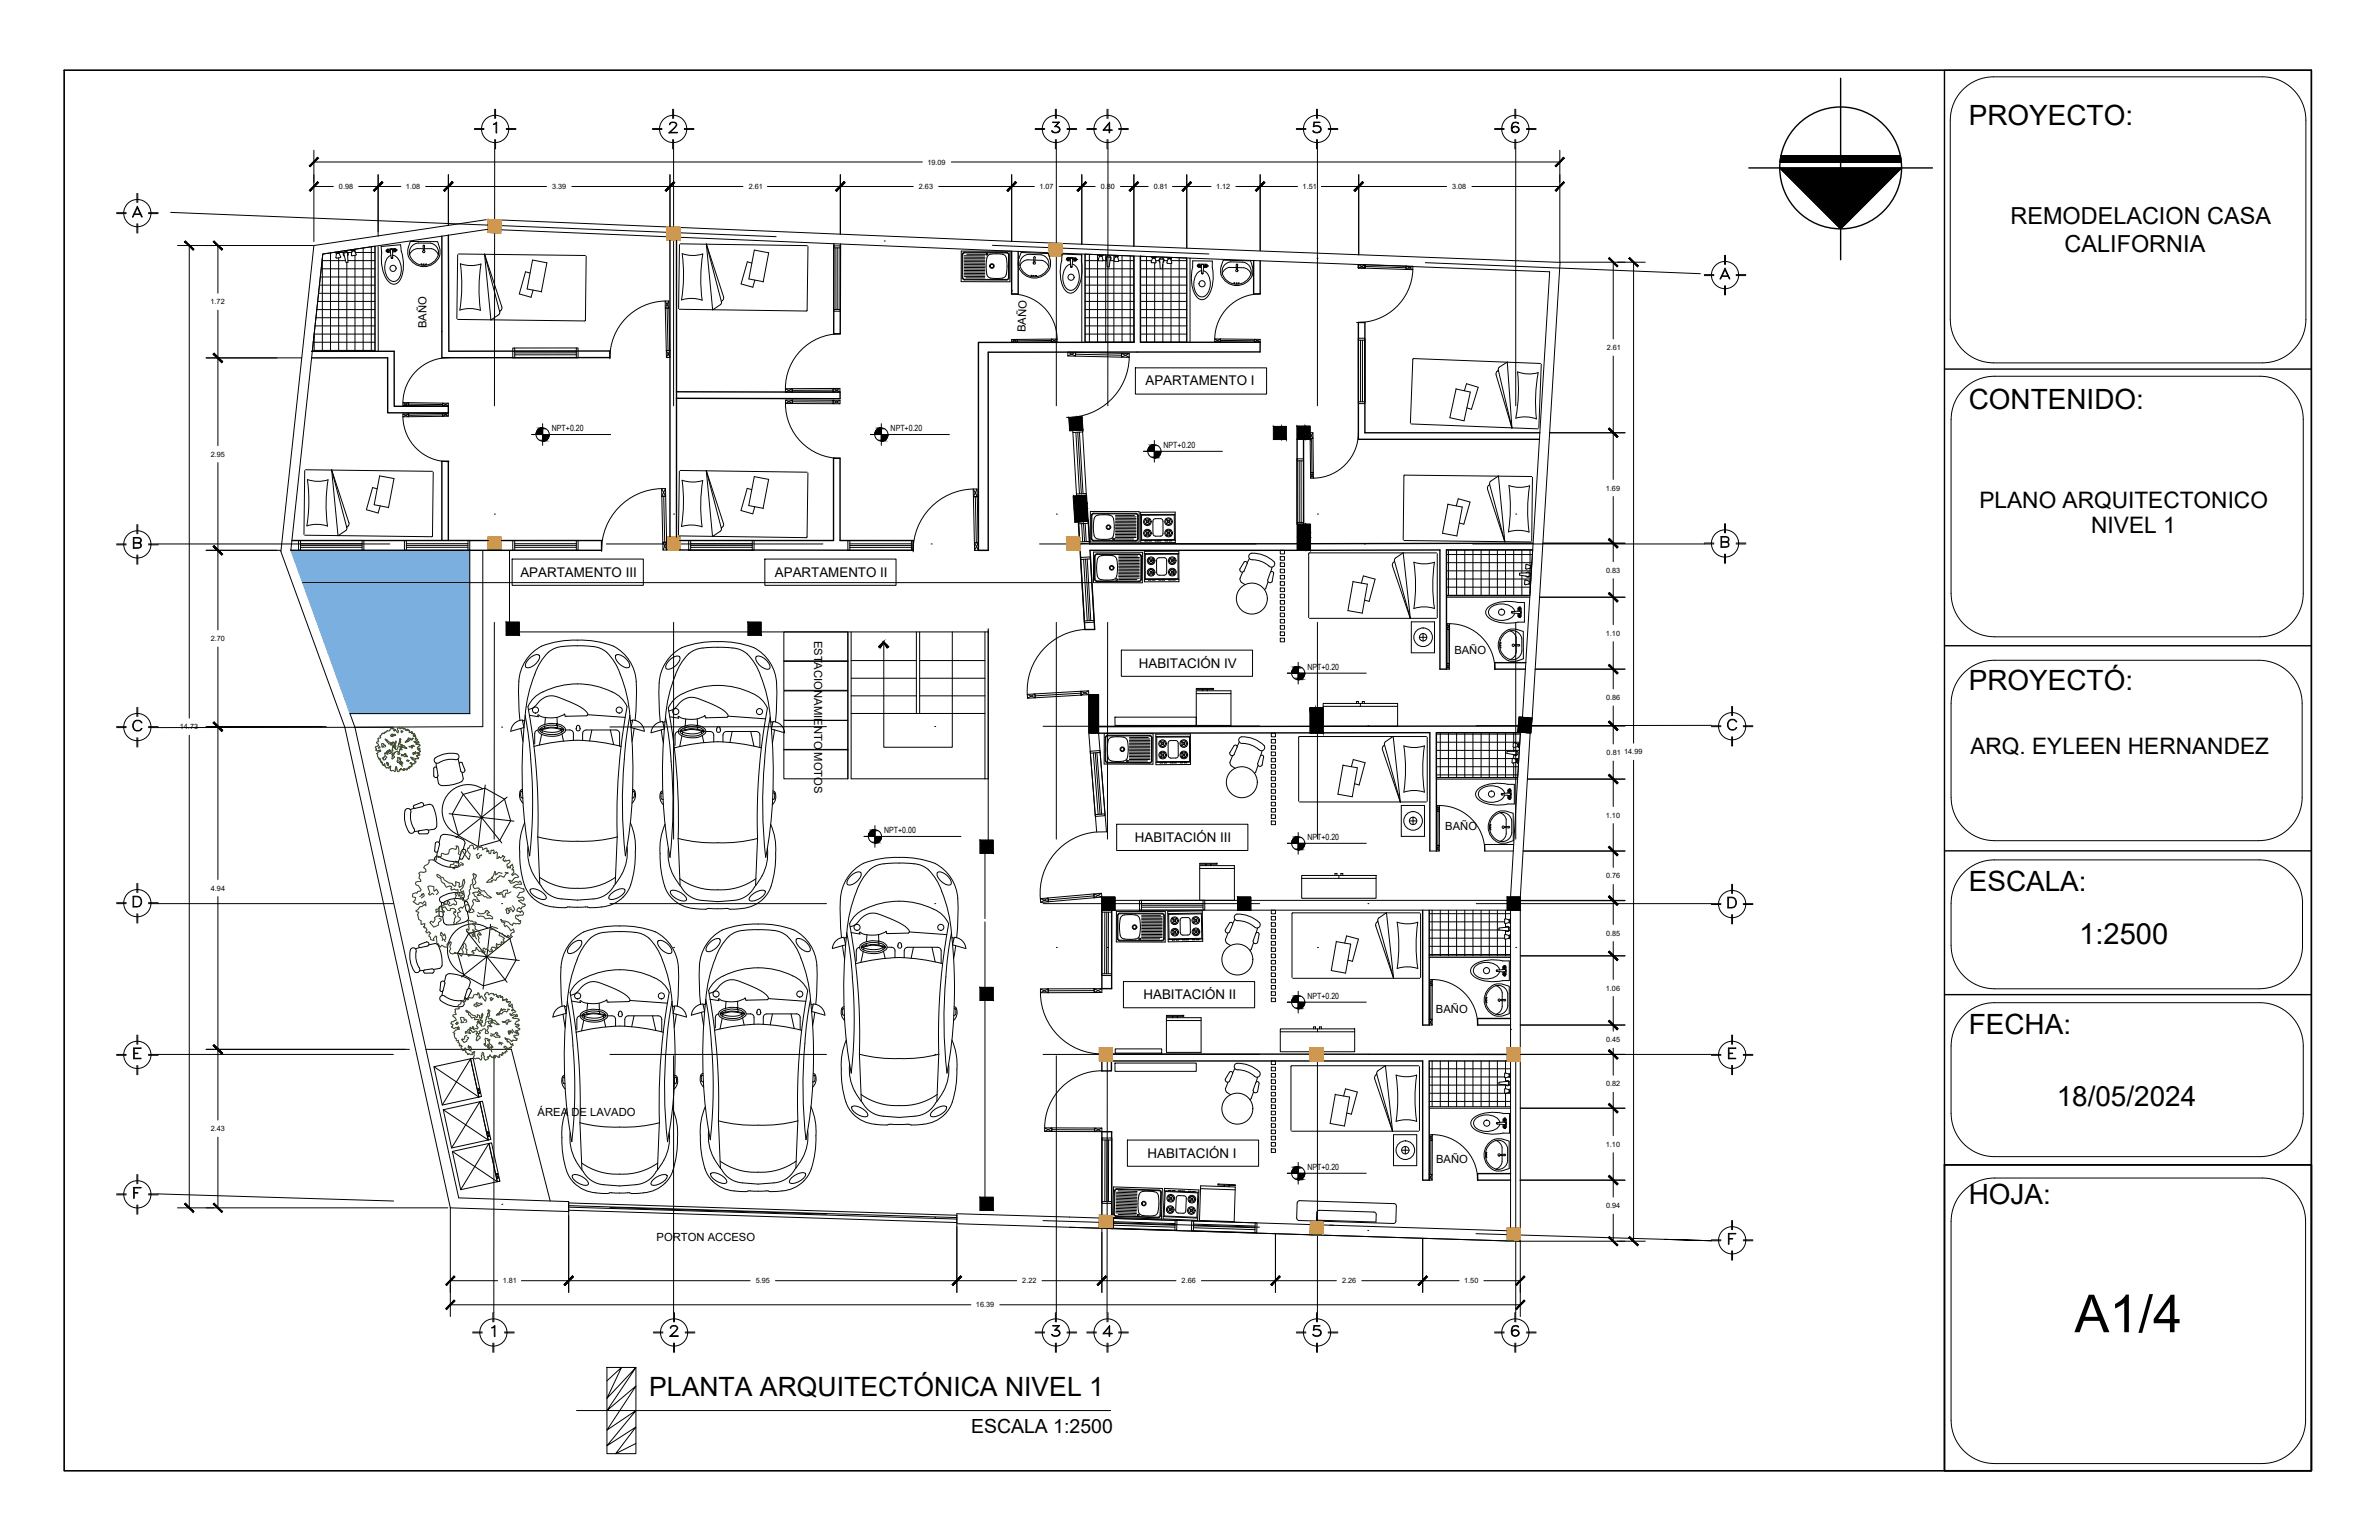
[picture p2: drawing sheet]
<svg xmlns="http://www.w3.org/2000/svg" width="432mm" height="279mm" viewBox="0 0 432 279" stroke-linecap="round" stroke-linejoin="round" font-family="sans-serif">
<defs><g id="words">
<text font-size="9.5" x="376.5" y="241.7">A1/4</text>
<text font-size="5.3" x="377.4" y="171.3">1:2500</text>
<g font-size="5.1">
<text x="357.3" y="22.7">PROYECTO:</text>
<text x="357.3" y="74.1">CONTENIDO:</text>
<text x="357.3" y="125.3">PROYECTÓ:</text>
<text x="357.3" y="161.6">ESCALA:</text>
<text x="357.3" y="187.6">FECHA:</text>
<text x="373.3" y="200.7">18/05/2024</text>
<text x="357.3" y="218.5">HOJA:</text>
</g>
<text font-size="4.9" x="22.9" y="133.7">C</text>
<text font-size="4.8" x="117.8" y="253.2">PLANTA ARQUITECTÓNICA NIVEL 1</text>
<g font-size="4.3">
<text x="364.9" y="40.7">REMODELACION CASA</text>
<text x="374.7" y="45.7">CALIFORNIA</text>
</g>
<g font-size="4.1">
<text x="359.3" y="92.2">PLANO ARQUITECTONICO</text>
<text x="379.6" y="96.7">NIVEL 1</text>
<text x="357.6" y="136.9">ARQ. EYLEEN HERNANDEZ</text>
</g>
<text font-size="3.5" x="176.3" y="260">ESCALA 1:2500</text>
<g font-size="2.4">
<text x="207.9" y="69.9">APARTAMENTO I</text>
<text x="94.5" y="104.6">APARTAMENTO III</text>
<text x="140.7" y="104.6">APARTAMENTO II</text>
<text x="206.7" y="121.1">HABITACIÓN IV</text>
<text x="206" y="152.7">HABITACIÓN III</text>
<text x="207.6" y="181.3">HABITACIÓN II</text>
<text x="208.3" y="210">HABITACIÓN I</text>
</g>
<g font-size="2">
<text x="77.4" y="59.6" transform="rotate(-90 77.4 59.6)">BAÑO</text>
<text x="186.1" y="60.3" transform="rotate(-88 186.1 60.3)">BAÑO</text>
<text x="147.8" y="116.2" transform="rotate(90 147.8 116.2)">ESTACIONAMIENTO MOTOS</text>
<text x="264" y="118.6">BAÑO</text>
<text x="262.3" y="150.6">BAÑO</text>
<text x="260.6" y="183.8">BAÑO</text>
<text x="97.6" y="202.5">ÁREA DE LAVADO</text>
<text x="260.7" y="211">BAÑO</text>
<text x="119.2" y="225.1">PORTON ACCESO</text>
</g>
<g font-size="1.6">
<text x="100.2" y="78.2">NPT+0.20</text>
<text x="161.6" y="78.2">NPT+0.20</text>
<text x="211.2" y="81.3">NPT+0.20</text>
<text x="237.3" y="121.5">NPT+0.20</text>
<text x="160.5" y="151.2">NPT+0.00</text>
<text x="237.3" y="152.4">NPT+0.20</text>
<text x="237.3" y="181.2">NPT+0.20</text>
<text x="237.3" y="212.3">NPT+0.20</text>
</g>
<g font-size="1.3">
<text x="168.3" y="29.9">19.09</text>
<text x="61.5" y="34.3">0.98</text>
<text x="73.7" y="34.3">1.08</text>
<text x="100.2" y="34.3">3.39</text>
<text x="135.9" y="34.3">2.61</text>
<text x="166.8" y="34.3">2.63</text>
<text x="188.7" y="34.3">1.07</text>
<text x="199.8" y="34.3">0.80</text>
<text x="209.4" y="34.3">0.81</text>
<text x="220.7" y="34.3">1.12</text>
<text x="236.4" y="34.3">1.51</text>
<text x="263.6" y="34.3">3.08</text>
<text x="38.2" y="55.2">1.72</text>
<text x="291.6" y="63.5">2.61</text>
<text x="38.3" y="82.9">2.95</text>
<text x="291.5" y="89">1.69</text>
<text x="291.5" y="103.9">0.83</text>
<text x="38.3" y="116.3">2.70</text>
<text x="291.5" y="115.3">1.10</text>
<text x="291.5" y="127">0.86</text>
<text x="32.6" y="132.3">14.73</text>
<text x="291.6" y="137">0.81</text>
<text x="294.8" y="136.8">14.99</text>
<text x="291.5" y="148.3">1.10</text>
<text x="38.3" y="161.6">4.94</text>
<text x="291.5" y="159.4">0.76</text>
<text x="291.5" y="169.7">0.85</text>
<text x="291.5" y="179.7">1.06</text>
<text x="291.5" y="189.1">0.45</text>
<text x="291.5" y="197.1">0.82</text>
<text x="38.3" y="205.2">2.43</text>
<text x="291.5" y="208">1.10</text>
<text x="291.5" y="219.2">0.94</text>
<text x="91.2" y="232.8">1.81</text>
<text x="137.2" y="232.8">5.95</text>
<text x="185.6" y="232.8">2.22</text>
<text x="214.5" y="232.8">2.66</text>
<text x="243.6" y="232.8">2.26</text>
<text x="265.8" y="232.8">1.50</text>
<text x="177.1" y="237.2">16.39</text>
</g>
</g></defs>
<!-- layer: cotas -->
<g fill="none" stroke="#000" stroke-width=".18">
<path d="M57 33.8h3.5M57 27.3v16.5M57 29.4h110.4M65.1 33.8h7.7M68.6 31.7v11.2M77.3 33.8h21.9M81.4 31.7v9.2M81.4 31.7v9M103.8 33.8h31.1M121.6 31.7v10.5M139.3 33.8h26.5M152.5 31.7v10.8"/>
<path d="M152.5 31.7v10.7M170.4 33.8h17.3M172.7 29.4h110.4M183.6 31.7v12.1M192.2 33.8h6.6M196.4 31.7v12.6M203.4 33.8h5M205.8 31.7v13M212.8 33.8h7M215.4 31.7v13.3M224.3 33.8h11.2M228.7 31.7v13.8"/>
<path d="M239.8 33.8h22.8M246.6 31.7v14.6M267.2 33.8h15.9M283.1 27.3v20.2M32.2 44.5h24.7M34.4 44.5v85.8M39.5 44.5v8.7M39.5 56.3v24.5M283.1 47.6h15.5M292.8 47.6v13.9M296.5 47.6v87.2M54.8 64.9h-17.4"/>
<path d="M281.2 78.5h13.7M292.8 64.6v22.4M37.4 99.8h13.6M39.5 83.9v30.4M280 98.6h14.9M292.8 90.1v11.8M39.5 117.4v42.2M279.4 108.4h15.5M292.8 105v8.3M292.8 116.4v8.6M34.4 133.4v85.7M37.4 131.8h21.8"/>
<path d="M277.8 131.7h17.1M277.9 131.7h17M278.6 121.4h16.3M292.8 128.1v3.6M292.8 131.7v3.3M292.8 138.1v8.2M296.5 137.9v87.3M276.5 154.4h18.4M277.2 141.4h17.7M292.8 149.4v8M39.5 162.7v40.5M275.9 173.4h19"/>
<path d="M275.9 163.4h19M292.8 160.5v7.2M292.8 170.8v6.9M37.4 190.4h36.9M275.9 191.3h19M275.9 186h19M292.8 180.8v6.3M292.8 190.2v4.9M292.8 198.2v7.8M32.2 219.1h49.1M39.5 206.3v12.8M81.7 219.2v19.7"/>
<path d="M103.2 219.8v14.7M275.9 214.1h19M275.9 201.1h19M292.8 209.1v8.1M81.7 232.4h8.6M81.7 236.7h94.5M94.6 232.4h41.5M140.7 232.4h43.8M173.7 222.1v12.4M181.5 236.7h94.4M189.1 232.4h24.3M200 222.9v11.6"/>
<path d="M218.1 232.4h24.5M231.5 223.8v10.7M247.2 232.4h17.6M258.2 224.6v9.9M269.3 232.4h6.6M275.9 225.2h22.7M275.9 225.1v13.8M292.8 220.3v4.9"/>
</g>
<!-- layer: 0 -->
<g fill="#000" stroke="#000" stroke-width=".18">
<path d="M323 30.5h22.1l-11 11zM98.3 77.6h.2zM98.5 80h.4zM159.8 77.6h.2zM160 80h.4zM209.3 80.7h.2zM209.5 83h.4zM235.4 120.9h.2zM235.6 123.3h.4zM158.6 150.6h.2zM158.8 152.9h.4zM235.4 151.8h.2z"/>
<path d="M235.6 154.1h.4zM235.4 180.6h.2zM235.6 183h.4zM235.4 211.7h.2zM235.6 214h.4z"/>
<path d="M57.7 28.5l-1.4 1.7 1.5-1.5zM57.7 28.5l-1.4 1.7-.2-.1z"/>
<path d="M57.7 33l-1.4 1.7 1.5-1.6zM57.7 33l-1.4 1.7-.2-.2z"/>
<path d="M69.3 33l-1.5 1.5 .1 .2zM69.3 33l.2 .1-1.6 1.6z"/>
<path d="M69.3 33l-1.4 1.7 1.6-1.6zM69.3 33l-1.4 1.7-.1-.2z"/>
<path d="M80.5 34.5l.2 .2 1.4-1.7zM82.1 33l.1 .1-1.5 1.6z"/>
<path d="M82.1 33l-1.4 1.7 1.5-1.6zM82.1 33l-1.4 1.7-.2-.2z"/>
<path d="M122.3 33l-1.6 1.5 .2 .2zM122.3 33l.1 .1-1.5 1.6z"/>
<path d="M122.3 33l-1.4 1.7 1.5-1.6zM122.3 33l-1.4 1.7-.2-.2z"/>
<path d="M151.7 34.5l.1 .2 1.4-1.7zM153.2 33l.2 .1-1.6 1.6z"/>
<path d="M153.2 33l-1.4 1.7 1.6-1.6zM153.2 33l-1.4 1.7-.2-.2z"/>
<path d="M184.3 33l-1.5 1.5 .1 .2zM184.3 33l.2 .1-1.6 1.6z"/>
<path d="M184.3 33l-1.4 1.7 1.6-1.6zM184.3 33l-1.4 1.7-.1-.2z"/>
<path d="M195.5 34.5l.2 .2 1.3-1.7zM197 33l.2 .1-1.5 1.6z"/>
<path d="M197 33l-1.3 1.7 1.5-1.6zM197 33l-1.3 1.7-.2-.2z"/>
<path d="M206.5 33l-1.6 1.5 .2 .2zM206.5 33l.2 .1-1.6 1.6z"/>
<path d="M206.5 33l-1.4 1.7 1.6-1.6zM206.5 33l-1.4 1.7-.2-.2z"/>
<path d="M216.1 33l-1.5 1.5 .1 .2zM216.1 33l.2 .1-1.6 1.6z"/>
<path d="M216.1 33l-1.4 1.7 1.6-1.6zM216.1 33l-1.4 1.7-.1-.2z"/>
<path d="M227.9 34.5l.1 .2 1.4-1.7zM229.4 33l.2 .1-1.6 1.6z"/>
<path d="M229.4 33l-1.4 1.7 1.6-1.6zM229.4 33l-1.4 1.7-.1-.2z"/>
<path d="M245.8 34.5l.1 .2 1.4-1.7zM247.3 33l.2 .1-1.6 1.6z"/>
<path d="M247.3 33l-1.4 1.7 1.6-1.6zM247.3 33l-1.4 1.7-.1-.2z"/>
<path d="M282.3 34.5l.1 .2 1.4-1.7zM283.8 33l.2 .1-1.6 1.6z"/>
<path d="M282.3 30.1l.1 .1 1.4-1.7zM283.8 28.5l.2 .2-1.6 1.5z"/>
<path d="M33.5 43.9l1.5 1.5 .2-.2zM33.5 43.9l.2-.2 1.5 1.5z"/>
<path d="M38.7 43.9l1.5 1.5 .2-.2zM38.7 43.9l.2-.2 1.5 1.5z"/>
<path d="M292 46.9l1.5 1.5 .2-.1zM292 46.9l.1-.2 1.6 1.6z"/>
<path d="M295.6 46.9l1.6 1.5 .1-.1zM295.6 46.9l.2-.2 1.5 1.6z"/>
<path d="M38.7 64.2l1.7 1.4-1.5-1.5zM38.7 64.2l1.7 1.4-.2 .2z"/>
<path d="M38.7 64.3l1.5 1.5 .2-.2zM38.7 64.3l.2-.2 1.5 1.5z"/>
<path d="M98.3 77.6l.2 .1zM98.1 77.7h.4z"/>
<path d="M98.1 77.7l.4 .1v-.1zM97.9 77.8l.2-.1 .4 .1z"/>
<path d="M97.9 77.8l.6 .1v-.1zM97.7 77.9l.2-.1 .6 .1z"/>
<path d="M97.7 77.9l.8 .2v-.2zM97.7 77.9l.8 .2h-.9z"/>
<path d="M97.6 78.1l.9 .1v-.1zM97.6 78.1l.9 .1h-1z"/>
<path d="M97.5 78.2l1 .2v-.2zM97.5 78.2l1 .2h-1.1z"/>
<path d="M97.4 78.4l1.1 .2v-.2zM97.4 78.4l1.1 .2h-1.2z"/>
<path d="M97.3 78.6l1.2 .2v-.2zM97.3 78.6l1.2 .2h-1.2z"/>
<path d="M98.5 80h.2zM98.5 80h.2z"/>
<path d="M98.5 79.9h.6zM98.5 79.9l.4 .1z"/>
<path d="M98.5 79.8l.6 .1 .2-.1zM98.5 79.8l.6 .1h-.6z"/>
<path d="M98.5 79.6l.8 .2 .1-.2zM98.5 79.6l.8 .2h-.8z"/>
<path d="M98.5 79.4l.9 .2 .1-.2zM98.5 79.4l.9 .2h-.9z"/>
<path d="M98.5 79.2l1 .2 .1-.2zM98.5 79.2l1 .2h-1z"/>
<path d="M98.5 79l1.1 .2 .1-.2zM98.5 79l1.1 .2h-1.1z"/>
<path d="M98.5 78.8l1.2 .2v-.2zM98.5 78.8l1.2 .2h-1.2z"/>
<path d="M159.8 77.6l.2 .1zM159.6 77.7h.4z"/>
<path d="M159.6 77.7l.4 .1v-.1zM159.4 77.8l.2-.1 .4 .1z"/>
<path d="M159.4 77.8l.6 .1v-.1zM159.2 77.9l.2-.1 .6 .1z"/>
<path d="M159.2 77.9l.8 .2v-.2zM159.2 77.9l.8 .2h-1z"/>
<path d="M159 78.1l1 .1v-.1zM159 78.1l1 .1h-1.1z"/>
<path d="M158.9 78.2l1.1 .2v-.2zM158.9 78.2l1.1 .2h-1.2z"/>
<path d="M158.8 78.4l1.2 .2v-.2zM158.8 78.4l1.2 .2h-1.2z"/>
<path d="M158.8 78.6l1.2 .2v-.2zM158.8 78.6l1.2 .2h-1.2z"/>
<path d="M160 80h.2zM160 80h.2z"/>
<path d="M160 79.9h.6zM160 79.9l.4 .1z"/>
<path d="M160 79.8l.6 .1 .1-.1zM160 79.8l.6 .1h-.6z"/>
<path d="M160 79.6l.7 .2 .2-.2zM160 79.6l.7 .2h-.7z"/>
<path d="M160 79.4l.9 .2 .1-.2zM160 79.4l.9 .2h-.9z"/>
<path d="M160 79.2l1 .2 .1-.2zM160 79.2l1 .2h-1z"/>
<path d="M160 79l1.1 .2 .1-.2zM160 79l1.1 .2h-1.1z"/>
<path d="M160 78.8l1.2 .2v-.2zM160 78.8l1.2 .2h-1.2z"/>
<path d="M292 77.8l1.7 1.4-1.6-1.5zM292 77.8l1.7 1.4-.2 .2z"/>
<path d="M292 77.8l1.5 1.6 .2-.2zM292 77.8l.1-.1 1.6 1.5z"/>
<path d="M38.7 99.2l1.7 1.3-1.5-1.5zM38.7 99.2l1.7 1.3-.2 .2z"/>
<path d="M209.3 80.7l.2 .1zM209.1 80.8h.4z"/>
<path d="M209.1 80.8h.4zM208.9 80.8h.6z"/>
<path d="M208.9 80.8l.6 .2v-.2zM208.7 81l.2-.2 .6 .2z"/>
<path d="M208.7 81l.8 .1v-.1zM208.7 81l.8 .1h-.9z"/>
<path d="M208.6 81.1l.9 .2v-.2zM208.6 81.1l.9 .2h-1z"/>
<path d="M208.5 81.3l1 .2v-.2zM208.5 81.3l1 .2h-1.1z"/>
<path d="M208.4 81.5l1.1 .2v-.2zM208.4 81.5l1.1 .2h-1.2z"/>
<path d="M208.3 81.7l1.2 .2v-.2zM208.3 81.7l1.2 .2h-1.2z"/>
<path d="M209.5 83l.2 .1zM209.5 83.1h.2z"/>
<path d="M209.5 82.9l.4 .1 .2-.1zM209.5 82.9l.4 .1h-.4z"/>
<path d="M209.5 82.8l.6 .1 .2-.1zM209.5 82.8l.6 .1h-.6z"/>
<path d="M209.5 82.7l.8 .1 .1-.1zM209.5 82.7l.8 .1h-.8z"/>
<path d="M209.5 82.5l.9 .2 .2-.2zM209.5 82.5l.9 .2h-.9z"/>
<path d="M209.5 82.3l1.1 .2v-.2zM209.5 82.3l1.1 .2h-1.1z"/>
<path d="M209.5 82.1l1.1 .2 .1-.2zM209.5 82.1l1.1 .2h-1.1z"/>
<path d="M209.5 81.9l1.2 .2v-.2zM209.5 81.9l1.2 .2h-1.2z"/>
<path d="M292 97.9l1.7 1.4-1.6-1.6zM292 97.9l1.7 1.4-.2 .1z"/>
<path d="M292 97.9l1.5 1.5 .2-.2zM292 97.9l.1-.2 1.6 1.5z"/>
<path d="M38.7 99.2l1.5 1.5 .2-.2zM38.7 99.2l.2-.2 1.5 1.5z"/>
<path d="M292 107.7l1.7 1.3-1.6-1.5zM292 107.7l1.7 1.3-.2 .2z"/>
<path d="M292 107.7l1.5 1.5 .2-.2zM292 107.7l.1-.2 1.6 1.5z"/>
<path d="M38.7 131.1l1.7 1.4-1.5-1.5zM38.7 131.1l1.7 1.4-.2 .2z"/>
<path d="M38.7 131.1l1.5 1.6 .2-.2zM38.7 131.1l.2-.1 1.5 1.5z"/>
<path d="M235.4 120.9l.2 .1zM235.2 121h.4z"/>
<path d="M235.2 121l.4 .1zM235 121.1h.6z"/>
<path d="M235 121.1l.6 .1v-.1zM234.9 121.2l.1-.1 .6 .1z"/>
<path d="M234.9 121.2l.7 .2v-.2zM234.9 121.2l.7 .2h-.9z"/>
<path d="M234.7 121.4l.9 .1v-.1zM234.7 121.4l.9 .1h-1z"/>
<path d="M234.6 121.5l1 .2v-.2zM234.6 121.5l1 .2h-1.1z"/>
<path d="M234.5 121.7l1.1 .2v-.2zM234.5 121.7l1.1 .2h-1.1z"/>
<path d="M234.5 121.9l1.1 .2v-.2zM234.5 121.9l1.1 .2h-1.2z"/>
<path d="M235.6 123.3h.2zM235.6 123.3h.2z"/>
<path d="M235.6 123.2h.6zM235.6 123.2l.4 .1z"/>
<path d="M235.6 123l.6 .2 .2-.2zM235.6 123l.6 .2h-.6z"/>
<path d="M235.6 122.9l.8 .1 .1-.1zM235.6 122.9l.8 .1h-.8z"/>
<path d="M235.6 122.7l.9 .2 .2-.2zM235.6 122.7l.9 .2h-.9z"/>
<path d="M235.6 122.5l1.1 .2 .1-.2zM235.6 122.5l1.1 .2h-1.1z"/>
<path d="M235.6 122.3l1.2 .2v-.2zM235.6 122.3l1.2 .2h-1.2z"/>
<path d="M235.6 122.1l1.2 .2v-.2zM235.6 122.1l1.2 .2h-1.2z"/>
<path d="M292 120.7l1.7 1.4-1.6-1.5zM292 120.7l1.7 1.4-.2 .2z"/>
<path d="M292.1 130.8l-.1 .2 1.7 1.3zM292 131l1.7 1.3-.2 .2z"/>
<path d="M292 131l1.5 1.6 .2-.2zM292 131l.1-.1 1.6 1.5z"/>
<path d="M292 120.7l1.5 1.6 .2-.2zM292 120.7l.1-.1 1.6 1.5z"/>
<path d="M158.6 150.6h.2zM158.4 150.6h.4z"/>
<path d="M158.4 150.6l.4 .1v-.1zM158.2 150.7l.2-.1 .4 .1z"/>
<path d="M158.2 150.7l.6 .1v-.1zM158 150.8l.2-.1 .6 .1z"/>
<path d="M158 150.8l.8 .2v-.2zM158 150.8l.8 .2h-.9z"/>
<path d="M157.9 151l.9 .2v-.2zM157.9 151l.9 .2h-1z"/>
<path d="M157.8 151.2l1 .1v-.1zM157.8 151.2l1 .1h-1.1z"/>
<path d="M157.7 151.3l1.1 .2v-.2zM157.7 151.3l1.1 .2h-1.2z"/>
<path d="M157.6 151.5l1.2 .3v-.3zM157.6 151.5l1.2 .3h-1.2z"/>
<path d="M158.8 152.9h.2zM158.8 152.9h.2z"/>
<path d="M158.8 152.8h.6zM158.8 152.8l.4 .1z"/>
<path d="M158.8 152.7l.6 .1 .2-.1zM158.8 152.7l.6 .1h-.6z"/>
<path d="M158.8 152.5l.8 .2 .1-.2zM158.8 152.5l.8 .2h-.8z"/>
<path d="M158.8 152.4l.9 .1 .2-.1zM158.8 152.4l.9 .1h-.9z"/>
<path d="M158.8 152.2l1.1 .2v-.2zM158.8 152.2l1.1 .2h-1.1z"/>
<path d="M158.8 152l1.1 .2 .1-.2zM158.8 152l1.1 .2h-1.1z"/>
<path d="M158.8 151.8l1.2 .2v-.2zM158.8 151.8l1.2 .2h-1.2z"/>
<path d="M235.4 151.8l.2 .1zM235.2 151.9h.4z"/>
<path d="M235.2 151.9l.4 .1v-.1zM235 152l.2-.1 .4 .1z"/>
<path d="M235 152l.6 .1v-.1zM234.9 152.1l.1-.1 .6 .1z"/>
<path d="M234.9 152.1l.7 .1v-.1zM234.9 152.1l.7 .1h-.9z"/>
<path d="M234.7 152.2l.9 .2v-.2zM234.7 152.2l.9 .2h-1z"/>
<path d="M234.6 152.4l1 .2v-.2zM234.6 152.4l1 .2h-1.1z"/>
<path d="M234.5 152.6l1.1 .2v-.2zM234.5 152.6l1.1 .2h-1.1z"/>
<path d="M234.5 152.8l1.1 .2v-.2zM234.5 152.8l1.1 .2h-1.2z"/>
<path d="M235.6 154.1l.2 .1zM235.6 154.2h.2z"/>
<path d="M235.6 154h.6zM235.6 154l.4 .1z"/>
<path d="M235.6 153.9l.6 .1 .2-.1zM235.6 153.9l.6 .1h-.6z"/>
<path d="M235.6 153.8l.8 .1 .1-.1zM235.6 153.8l.8 .1h-.8z"/>
<path d="M235.6 153.6l.9 .2 .2-.2zM235.6 153.6l.9 .2h-.9z"/>
<path d="M235.6 153.4l1.1 .2 .1-.2zM235.6 153.4l1.1 .2h-1.1z"/>
<path d="M235.6 153.2l1.2 .2v-.2zM235.6 153.2l1.2 .2h-1.2z"/>
<path d="M235.6 153l1.2 .2v-.2zM235.6 153l1.2 .2h-1.2z"/>
<path d="M292 140.7l1.7 1.3-1.6-1.5zM292 140.7l1.7 1.3-.2 .2z"/>
<path d="M292 153.7l1.7 1.4-1.6-1.5zM292 153.7l1.7 1.4-.2 .2z"/>
<path d="M292 140.7l1.5 1.5 .2-.2zM292 140.7l.1-.2 1.6 1.5z"/>
<path d="M292 153.7l1.5 1.6 .2-.2zM292 153.7l.1-.1 1.6 1.5z"/>
<path d="M292 172.7l1.7 1.4-1.6-1.5zM292 172.7l1.7 1.4-.2 .2z"/>
<path d="M292 162.7l1.7 1.4-1.6-1.5zM292 162.7l1.7 1.4-.2 .2z"/>
<path d="M292 172.7l1.5 1.6 .2-.2zM292 172.7l.1-.1 1.6 1.5z"/>
<path d="M292 162.7l1.5 1.5 .2-.2zM292 162.7l.1-.2 1.6 1.5z"/>
<path d="M38.7 189.7l1.7 1.4-1.5-1.6zM38.7 189.7l1.7 1.4-.2 .1z"/>
<path d="M38.7 189.7l1.5 1.5 .2-.1zM38.7 189.7l.2-.2 1.5 1.6z"/>
<path d="M235.4 180.6l.2 .1zM235.2 180.7h.4z"/>
<path d="M235.2 180.7l.4 .1zM235 180.8h.6z"/>
<path d="M235 180.8l.6 .1v-.1zM234.9 180.9l.1-.1 .6 .1z"/>
<path d="M234.9 180.9l.7 .1v-.1zM234.9 180.9l.7 .1h-.9z"/>
<path d="M234.7 181l.9 .2v-.2zM234.7 181l.9 .2h-1z"/>
<path d="M234.6 181.2l1 .2v-.2zM234.6 181.2l1 .2h-1.1z"/>
<path d="M234.5 181.4l1.1 .2v-.2zM234.5 181.4l1.1 .2h-1.1z"/>
<path d="M234.5 181.6l1.1 .2v-.2zM234.5 181.6l1.1 .2h-1.2z"/>
<path d="M235.6 183h.2zM235.6 183h.2z"/>
<path d="M235.6 182.9l.4 .1 .2-.1zM235.6 182.9l.4 .1h-.4z"/>
<path d="M235.6 182.7l.6 .2 .2-.2zM235.6 182.7l.6 .2h-.6z"/>
<path d="M235.6 182.6l.8 .1 .1-.1zM235.6 182.6l.8 .1h-.8z"/>
<path d="M235.6 182.4l.9 .2 .2-.2zM235.6 182.4l.9 .2h-.9z"/>
<path d="M235.6 182.2l1.1 .2 .1-.2zM235.6 182.2l1.1 .2h-1.1z"/>
<path d="M235.6 182l1.2 .2v-.2zM235.6 182l1.2 .2h-1.2z"/>
<path d="M235.6 181.8l1.2 .2v-.2zM235.6 181.8l1.2 .2h-1.2z"/>
<path d="M292.1 190.4l-.1 .2 1.7 1.4zM292 190.6l1.7 1.4-.2 .2z"/>
<path d="M292 185.3l1.7 1.4-1.6-1.6zM292 185.3l1.7 1.4-.2 .1z"/>
<path d="M292 190.6l1.5 1.6 .2-.2zM292 190.6l.1-.2 1.6 1.6z"/>
<path d="M292 185.3l1.5 1.5 .2-.1zM292 185.3l.1-.2 1.6 1.6z"/>
<path d="M33.7 218.3l-.2 .2 1.7 1.3zM33.5 218.5l1.7 1.3-.2 .2z"/>
<path d="M38.9 218.3l-.2 .2 1.7 1.3zM38.7 218.5l1.7 1.3-.2 .2z"/>
<path d="M235.4 211.7h.2zM235.2 211.7h.4z"/>
<path d="M235.2 211.7l.4 .1zM235 211.8h.6z"/>
<path d="M235 211.8l.6 .2v-.2zM234.9 212l.1-.2 .6 .2z"/>
<path d="M234.9 212l.7 .1v-.1zM234.9 212l.7 .1h-.9z"/>
<path d="M234.7 212.1l.9 .2v-.2zM234.7 212.1l.9 .2h-1z"/>
<path d="M234.6 212.3l1 .2v-.2zM234.6 212.3l1 .2h-1.1z"/>
<path d="M234.5 212.5l1.1 .2v-.2zM234.5 212.5l1.1 .2h-1.1z"/>
<path d="M234.5 212.7l1.1 .2v-.2zM234.5 212.7l1.1 .2h-1.2z"/>
<path d="M235.6 214h.2zM235.6 214h.2z"/>
<path d="M235.6 213.9h.6zM235.6 213.9l.4 .1z"/>
<path d="M235.6 213.8l.6 .1 .2-.1zM235.6 213.8l.6 .1h-.6z"/>
<path d="M235.6 213.6l.8 .2 .1-.2zM235.6 213.6l.8 .2h-.8z"/>
<path d="M235.6 213.5l.9 .1 .2-.1zM235.6 213.5l.9 .1h-.9z"/>
<path d="M235.6 213.3l1.1 .2 .1-.2zM235.6 213.3l1.1 .2h-1.1z"/>
<path d="M235.6 213.1l1.2 .2v-.2zM235.6 213.1l1.2 .2h-1.2z"/>
<path d="M235.6 212.9l1.2 .2v-.2zM235.6 212.9l1.2 .2h-1.2z"/>
<path d="M292 200.4l1.7 1.4-1.6-1.6zM292 200.4l1.7 1.4-.2 .1z"/>
<path d="M292 213.4l1.7 1.4-1.6-1.5zM292 213.4l1.7 1.4-.2 .2z"/>
<path d="M292 213.4l1.5 1.6 .2-.2zM292 213.4l.1-.1 1.6 1.5z"/>
<path d="M292 200.4l1.5 1.5 .2-.1zM292 200.4l.1-.2 1.6 1.6z"/>
<path d="M82.4 231.5l-1.4 1.7 1.6-1.5zM82.4 231.5l-1.4 1.7-.1-.2z"/>
<path d="M82.4 235.9l-1.4 1.7 1.6-1.6zM82.4 235.9l-1.4 1.7-.1-.2z"/>
<path d="M103.9 231.5l-1.5 1.5 .1 .2zM103.9 231.5l.2 .2-1.6 1.5z"/>
<path d="M103.9 231.5l-1.4 1.7 1.6-1.5zM103.9 231.5l-1.4 1.7-.1-.2z"/>
<path d="M174.4 231.5l-1.6 1.5 .2 .2zM174.4 231.5l.1 .2-1.5 1.5z"/>
<path d="M174.4 231.5l-1.4 1.7 1.5-1.5zM174.4 231.5l-1.4 1.7-.2-.2z"/>
<path d="M200.7 231.5l-1.6 1.5 .2 .2zM200.7 231.5l.2 .2-1.6 1.5z"/>
<path d="M200.7 231.5l-1.4 1.7 1.6-1.5zM200.7 231.5l-1.4 1.7-.2-.2z"/>
<path d="M232.2 231.5l-1.5 1.5 .1 .2zM232.2 231.5l.2 .2-1.6 1.5z"/>
<path d="M232.2 231.5l-1.4 1.7 1.6-1.5zM232.2 231.5l-1.4 1.7-.1-.2z"/>
<path d="M258.9 231.5l-1.5 1.5 .1 .2zM258.9 231.5l.2 .2-1.6 1.5z"/>
<path d="M258.9 231.5l-1.4 1.7 1.6-1.5zM258.9 231.5l-1.4 1.7-.1-.2z"/>
<path d="M275.1 233l.2 .2 1.3-1.7zM276.6 231.5l.2 .2-1.5 1.5z"/>
<path d="M275.1 237.4l.2 .2 1.3-1.7zM276.6 235.9l.2 .1-1.5 1.6z"/>
<path d="M292.1 224.3l-.1 .2 1.7 1.4zM292 224.5l1.7 1.4-.2 .1z"/>
<path d="M295.8 224.3l-.2 .2 1.7 1.4zM295.6 224.5l1.7 1.4-.1 .1z"/>
</g>
<!-- layer: ejes -->
<g fill="none" stroke="#000" stroke-width=".18">
<path d="M89.8 19.8v1.7M89.9 19.8v1.7M122.1 19.8v1.7M122.3 19.8v1.7M191.6 19.8v1.7M191.7 19.8v1.7M200.9 19.8v1.7M201.1 19.8v1.7M239 19.8v1.7M239.1 19.8v1.7M275 19.8v1.7M275.1 19.8v1.7"/>
<path d="M356.3 16.2a7.8 7.8 0 0 1 5.5-2.3h48.9a7.9 7.9 0 0 1 7.8 7.9v36.2a7.9 7.9 0 0 1-7.8 7.8h-48.9a7.9 7.9 0 0 1-7.8-7.8v-36.2a7.8 7.8 0 0 1 2.3-5.6zM21.2 38.6h1.7M21.2 38.8h1.7M24.3 38.9h1.3M24.4 38.8h1.1M24.8 35.1v1.6M24.9 37.4l.9 2h-.1l-.8-1.7-.7 1.7h-.2zM25 35.1v1.6M26.9 38.6h1.8M26.9 38.8h1.8M31 38.5l57.6 2.3M86.1 23.3h1.7"/>
<path d="M86.1 23.5h1.7M89.6 22.5l.5-.3v1.9h-.1v-1.8l-.4 .3zM89.8 25.3l-.1 48.3M89.9 25.3v1.7M91.9 23.3h1.7M91.9 23.5h1.7M118.4 23.3h1.8M118.4 23.5h1.8M121.5 24h1.5v.1h-1.6l1.3-1.4-.1-.4-.2-.1h-.4l-.5 .4 .1-.3a.78 .78 0 0 1 1.2 .2l-.3 .7-1 .9M122.1 25.3v1.7M122.3 25.3v48.3M124.2 23.3h1.8"/>
<path d="M124.2 23.5h1.8M187.9 23.3h1.7M187.9 23.5h1.7M191 23.8l.3 .2M191.5 22.9a.63 .63 0 0 1 .8 .3 .63 .63 0 0 1-.2 .8 .94 .94 0 0 1-1.2-.3 .95 .95 0 0 0 1.4-.1M191.6 25.3v1.7M191.7 25.3v48.3M191.9 23l.3 .2 .1 .3-.1 .3-.3 .2M192.2 22.2h-1.1h1.2l-.8 .8M192.2 22.2l-.8 .8 .7 .1 .2 .3M193.7 23.3h1.7M193.7 23.5h1.7"/>
<path d="M197.3 23.3h1.7M197.3 23.5h1.7M200.3 23.5h1.6v.1h-1.7l1.2-1.4v1.9h-.1v-1.7l-1 1.2M200.9 25.3v1.7M201.1 25.3v48.3M203 23.3h1.8M203 23.5h1.8M235.3 23.3h1.7M235.3 23.5h1.7M238.4 23.8l.3 .2M239 25.3v1.7M239.1 25.3v48.3"/>
<path d="M239.3 22.9l.3 .2 .1 .3-.1 .4-.3 .2M239.7 23.3a1.06 1.06 0 0 0-1.3-.3l.1-.8h1.1h-1l-.1 .7a.79 .79 0 0 1 1 0 .79 .79 0 0 1 .2 .9 .92 .92 0 0 1-1.4-.1h.1a.82 .82 0 0 0 1.3-.1M241.1 23.3h1.7M241.1 23.5h1.7M271.3 23.3h1.7M271.3 23.5h1.7M274.4 23.6a.68 .68 0 0 0 1.2 0M274.4 23.4a.68 .68 0 0 1 1.2 0M274.6 22.3l.4-.1 .5 .1M274.8 22.2a1.57 1.57 0 0 0-.3 1.6l.4 .2M274.9 23l-.4 .2-.1 .3M275 25.3v1.7"/>
<path d="M275.1 25.3v48.3M275.2 23l.3 .2 .1 .3-.1 .3-.3 .2M275.4 22.2l.2 .2a.72 .72 0 0 0-1.2 .1 1.06 1.06 0 0 0 .6 1.6 .63 .63 0 0 0 .8-.6 .63 .63 0 0 0-.8-.6l-.6 .3M277.1 23.3h1.7M277.1 23.5h1.7M24.8 40.6v1.7M25 40.6v1.7M90.9 40.9l50 2M160.5 43.7h.1M180.1 44.5l39.3 1.6M239.1 46.9h.1M258.7 47.7l49.9 2"/>
<path d="M309.3 49.8h1.8M309.3 50h1.8M312.4 50.1h1.4M312.5 50h1.1M313 46.3v1.7M313 51.8v1.7M313.1 48.7l.9 1.9h-.1l-.8-1.7-.8 1.7h-.1zM313.2 46.3v1.7M313.2 51.8v1.7M315.1 49.8h1.8M315.1 50h1.8M354.1 76.1v31.6"/>
<path d="M354.1 76.1a7.9 7.9 0 0 1 7.9-7.8h48.2a7.9 7.9 0 0 1 7.9 7.8v31.6a7.9 7.9 0 0 1-7.9 7.8h-48.2a7.9 7.9 0 0 1-7.9-7.8M21.2 98.7h1.7M21.2 98.8h1.7M24.3 98.4h1.1l.1-.2-.1-.5-1.1-.1v1.8l1.1-.1 .1-.2-.1-.5-1.1-.1M24.8 95.2v1.6M25 95.2v1.6M25.1 98.4l.3 .1 .3 .3-.2 .5-.4 .2h-.9v-2l1.2 .1a.48 .48 0 0 1 0 .8l-.3 .1M26.9 98.7h43.8M26.9 98.8h1.8M89.7 93.3h.1M90.4 98.7h.1M92.5 99.8v14.8h86.9"/>
<path d="M110.1 98.7h39.3M122.3 93.3h.1M169 98.7h.1M188.7 98.7h39.3M191.7 93.3h.1M201.1 93.3h.1M239.1 93.3h.1M247.6 98.7h.1M267.3 98.7h43.8M275.1 93.3h.1M309.3 98.5h1.8M312.5 98.3l1.1-.1 .1-.2-.1-.5-1.1-.1v1.8h.8l.3-.1 .1-.2-.1-.4-1.1-.1"/>
<path d="M313 95v1.7M313.2 95v1.7M313.3 98.3l.3 .1a.48 .48 0 0 1 0 .8l-1.2 .1v-2l1.2 .1a.48 .48 0 0 1 0 .9l-.3 .1M315.1 98.7h1.8M315.1 98.5h1.8M24.8 100.7v1.7M25 100.7v1.7M89.7 112.9v39.3M91.9 112.9h2.4v2.3h-2.4zM122.3 112.9v39.3M135.8 112.9h2.3v2.3h-2.3zM142.3 119.9h11.6v5.3h-11.6z"/>
<path d="M142.3 114.6h11.6v5.4h-11.6zM153.9 114.6v26.7M154.5 119.8h11.8M154.5 114.6v26.7h24.9M166.3 114.6v14.8M166.9 114.6v14.8M166.9 119.8h11.9M172.8 114.6v21h-12.4v-19M178.8 114.6v26.7M179.4 114.1v40.7M191.7 112.9v39.3M201 112.9v39.3"/>
<path d="M239.1 112.9v39.3M275.1 112.9v39.3M313 100.5v1.7M313.2 100.5v1.7M21.2 131.8h1.7M21.2 132h1.7M24.8 133.8v1.7M25 133.8v1.7M26.9 131.8h1.8M71.4 131.9l-44.5 .1M91 131.9h.1M142.3 136h11.6v5.3h-11.6z"/>
<path d="M142.3 130.7h11.6v5.3h-11.6zM142.3 125.3h11.6v5.4h-11.6zM150 131.8l-39.3 .1M154.5 123.1h11.8M154.5 126.2h11.8M154.5 129.4h24.3M166.9 123.1h11.9M166.9 126.2h11.9M169.7 131.8h.1M228.6 131.7l-39.3 .1M248.3 131.7h.1M278 131.8l-.2 1.2"/>
<path d="M310.6 131.6l-42.7 .1M310.6 131.7h1.8M310.6 131.8h1.8M313.8 130.8a.87 .87 0 0 1 1.4 .2h-.1a.82 .82 0 0 0-1.1-.3 .82 .82 0 0 0-.3 1 .78 .78 0 0 0 .6 .7 .78 .78 0 0 0 .8-.4h.1a.96 .96 0 0 1-1.4 .2 .96 .96 0 0 1 0-1.4zM314.3 128.2v1.6M314.3 133.7v1.7M314.5 128.2v1.6M314.5 133.7v1.7M316.4 131.7h1.8M316.4 131.8h1.8M354.1 127.7v17M354.1 127.7a7.9 7.9 0 0 1 7.9-7.9h48a7.9 7.9 0 0 1 7.9 7.9v17a7.9 7.9 0 0 1-7.9 7.8h-48a7.9 7.9 0 0 1-7.9-7.8"/>
<path d="M177.9 152.4h2.4v2.4h-2.4zM178.8 154.8v11.9M21.2 163.9h1.7M21.2 163.8h1.7M24.2 162.6h.7a1 1 0 0 1 .8 1 1 1 0 0 1-.8 1h-.7zM24.3 162.7h.6a.91 .91 0 0 1 .7 .9 .91 .91 0 0 1-.7 .9h-.6zM24.8 160.3v1.6M24.8 165.8v1.7M25 160.3v1.6M25 165.8v1.7M26.9 163.9h44.5M26.9 163.8h1.8"/>
<path d="M89.7 171.9h.1M91 163.9h.1M110.7 163.9h39.3M122.3 171.9h.1M169.7 163.9h.1M177.9 179.1h2.4v2.4h-2.4zM178.8 167.2v11.9M189.3 163.9h39.3M191.7 171.9h.1M201 171.9h.1M239.1 171.9h.1M248.3 163.9h.1"/>
<path d="M267.9 163.9h44.5M275.1 171.9h.1M310.6 164.1h1.8M313.6 162.8h.8a1 1 0 0 1 .8 1 1 1 0 0 1-.8 .9h-.8zM313.7 162.9h.7a.91 .91 0 0 1 .7 .9 .91 .91 0 0 1-.7 .8h-.7zM314.3 160.4v1.7M314.3 165.9v1.7M314.5 160.4v1.7M314.5 165.9v1.7M316.4 163.9h1.8M316.4 164.1h1.8M354.1 163.9v7.6"/>
<path d="M354.1 163.9a7.9 7.9 0 0 1 7.9-7.9h48.1a7.9 7.9 0 0 1 7.8 7.9v7.6a7.8 7.8 0 0 1-7.8 7.9M354.1 171.5a7.9 7.9 0 0 0 7.9 7.9M362 179.4h48.1M21.2 191.3h1.7M21.2 191.5h1.7M24.3 190.1h1.3v.1h-1.2v1.8h1.2v.1h-1.3zM24.4 191.1h.6v.1h-.6M24.8 187.8v1.7M24.8 193.3v1.7M25 187.8v1.7M25 193.3v1.7M26.9 191.3h44.5"/>
<path d="M26.9 191.5h1.8M89.7 191.5l-.1 48.3M91 191.3h.1M110.7 191.3h39.3M122.3 191.5v48.3M169.7 191.3h.1M178.8 181.5v35.7M189.3 191.3h39.3M191.7 191.5v48.3M201 191.5l-.1 48.3M239.1 191.5v48.3M248.3 191.3h.1"/>
<path d="M267.9 191.3h44.5M275.1 191.5v48.3M310.6 191.5h1.8M313.7 190.1h1.4v.1h-1.3v1.8h1.3v.1h-1.4zM313.8 191.1h.7v.1h-.7M314.3 187.8v1.7M314.3 193.3v1.7M314.5 187.8v1.7M314.5 193.3v1.7M316.4 191.3h1.8M316.4 191.5h1.8M354.1 189.8v12.2"/>
<path d="M354.1 189.8a7.9 7.9 0 0 1 7.9-7.9h48.2a7.9 7.9 0 0 1 7.9 7.9v12.2M21.2 216.6h1.7M21.2 216.8h1.7M24.3 215.4h1.3v.1h-1.2v1.9h-.1zM24.4 216.4h.6v.1h-.6M24.8 213.1v1.7M24.8 218.6v1.7M25 213.1v1.7M25 218.6v1.7M26.9 216.6l44.5 1.3M26.9 216.8h1.8M91.1 218.5h.1"/>
<path d="M110.7 219.1l39.3 1.2M177.9 217.2h2.4v2.4h-2.4zM354.1 202a7.9 7.9 0 0 0 7.9 7.8h48.2a7.9 7.9 0 0 0 7.9-7.8M89.5 238.2v1.6M122.4 238.2v1.6M169.7 220.9h.1M189.3 221.5l39.3 1.1M191.6 238.2v1.6M201.1 238.2v1.6M239 238.2v1.6M248.3 223.2h.1M267.9 223.8l42.7 1.3-8.4-.2"/>
<path d="M275 238.2v1.6M310.6 224.9h1.8M310.6 225.1h1.8M313.7 223.8h1.4v.1h-1.3v1.8h-.1zM313.8 224.7h.7v.1h-.7M314.3 221.4v1.7M314.3 226.9v1.7M314.5 221.4v1.7M314.5 226.9v1.7M316.4 224.9h1.8M316.4 225.1h1.8M354.1 221.6v36.1"/>
<path d="M354.1 221.6a7.9 7.9 0 0 1 7.9-7.9h48.6a7.9 7.9 0 0 1 7.9 7.9v36.1M85.8 241.7h1.7M85.8 241.8h1.7M89.3 240.9l.5-.4v2h-.1v-1.8l-.4 .3zM89.5 243.7v1.7M89.6 243.7v1.7M91.6 241.7h1.7M91.6 241.8h1.7M118.6 241.7h1.7M118.6 241.8h1.7M121.7 242.4h1.4v.1h-1.5l1.3-1.4-.1-.4-.2-.1-.7 .1-.2 .3 .1-.3a.77 .77 0 0 1 1.2 .2l-.3 .6-1 1M122.3 243.7v1.7"/>
<path d="M122.4 243.7v1.7M124.4 241.7h1.7M124.4 241.8h1.7M187.9 241.7h1.7M187.9 241.8h1.7M191 242.2l.3 .2M191.5 241.2a.63 .63 0 0 1 .8 .3 .63 .63 0 0 1-.2 .9 .95 .95 0 0 1-1.2-.3h.1a.82 .82 0 0 0 1.3-.1M191.6 243.7v1.7M191.7 243.7v1.7M191.9 241.3l.3 .2 .1 .3-.1 .4-.3 .2M192.2 240.6h-1.1v-.1h1.2l-.8 .8M192.2 240.5l-.8 .8 .7 .1 .2 .3"/>
<path d="M193.7 241.7h1.7M193.7 241.8h1.7M197.3 241.7h1.7M197.3 241.8h1.7M200.3 241.9h1.6v.1h-1.7l1.2-1.5v2h-.1v-1.7l-1 1.2M200.9 243.7v1.7M201.1 243.7v1.7M203 241.7h1.8M203 241.8h1.8M235.3 241.7h1.7M235.3 241.8h1.7M238.4 242.2l.3 .2"/>
<path d="M239 243.7v1.7M239.1 243.7v1.7M239.3 241.2l.3 .2 .1 .3-.1 .5-.3 .2M239.7 241.6a1.04 1.04 0 0 0-1.3-.3l.1-.8h1.1v.1h-1l-.1 .6a.79 .79 0 0 1 1 0 .79 .79 0 0 1 .2 1 .93 .93 0 0 1-1.4-.1h.1a.84 .84 0 0 0 1.3-.1M241.1 241.7h1.7M241.1 241.8h1.7M271.3 241.7h1.7M271.3 241.8h1.7M274.4 242a.68 .68 0 0 0 1.2 0M274.4 241.7a.68 .68 0 0 1 1.2 0M274.6 240.7l.4-.1 .5 .1M274.8 240.6a1.54 1.54 0 0 0-.3 1.6l.4 .2"/>
<path d="M274.9 241.3l-.4 .2-.1 .3M275 243.7v1.7M275.1 243.7v1.7M275.2 241.3l.3 .2 .1 .3-.1 .4-.3 .2M275.4 240.6l.2 .2a.72 .72 0 0 0-1.2 .1 1.06 1.06 0 0 0 .6 1.6 .63 .63 0 0 0 .8-.7 .63 .63 0 0 0-.8-.6l-.6 .3M277.1 241.7h1.7M277.1 241.8h1.7M354.1 257.7a7.9 7.9 0 0 0 7.9 7.8h48.6a7.9 7.9 0 0 0 7.9-7.8"/>
<circle cx="24.9" cy="38.7" r="2.47"/>
<circle cx="89.9" cy="23.4" r="2.47"/>
<circle cx="122.2" cy="23.4" r="2.47"/>
<circle cx="191.6" cy="23.4" r="2.47"/>
<circle cx="201" cy="23.4" r="2.47"/>
<circle cx="239.1" cy="23.4" r="2.47"/>
<circle cx="275" cy="23.4" r="2.47"/>
<circle cx="313.1" cy="49.9" r="2.47"/>
<circle cx="24.9" cy="98.8" r="2.47"/>
<circle cx="313.1" cy="98.6" r="2.47"/>
<circle cx="314.4" cy="131.8" r="2.47"/>
<circle cx="24.9" cy="163.9" r="2.47"/>
<circle cx="314.4" cy="164" r="2.47"/>
<circle cx="24.9" cy="191.4" r="2.47"/>
<circle cx="314.4" cy="191.4" r="2.47"/>
<circle cx="24.9" cy="216.7" r="2.47"/>
<circle cx="314.4" cy="225" r="2.47"/>
<circle cx="89.6" cy="241.7" r="2.47"/>
<circle cx="122.3" cy="241.7" r="2.47"/>
<circle cx="191.6" cy="241.7" r="2.47"/>
<circle cx="201" cy="241.7" r="2.47"/>
<circle cx="239.1" cy="241.7" r="2.47"/>
<circle cx="275" cy="241.7" r="2.47"/>
</g>
<!-- layer: hatch -->
<g fill="none" stroke="#000" stroke-width=".18">
<path d="M57.2 59.1h10.9M57.3 57.6h10.8M57.5 56.2h10.6M57.7 54.7h10.4M57.8 53.2h10.3M58 51.7h10.1M58.1 50.2h10M58.3 48.8h9.8M58.5 47.3h4.2M58.5 46.9v16.8M58.6 46.1l9.5-1.4v19h-11.4zM60 45.9v17.8"/>
<path d="M60.5 45.8h1.9M61.5 45.7v.2M61.5 46.8v16.9M62.9 45.4v.3M62.9 47.6v16.1M63.1 45.8h.7M63.2 47.3h4.9M64.4 45.2v.5M64.4 46.3v17.4M64.5 45.8h3.6M65.9 45v18.7M67.4 44.8v18.9"/>
<path d="M68.1 44.7v19M196.9 46.1l8.9 .4v15.6h-8.9zM196.9 47.3h2.5M196.9 48.8h8.9M196.9 50.2h8.9M196.9 51.7h8.9M196.9 53.2h8.9M196.9 54.7h8.9M196.9 56.2h8.9M196.9 57.6h8.9M196.9 59.1h8.9M197.7 46.1v16"/>
<path d="M199.2 46.2v15.9M200.2 47.3h.7M200.7 46.3v15.8M201.5 47.3h.7M202.2 46.3v.9M202.2 47.3v14.8M203 47.3h2.8M203.7 46.4v15.7M205.1 46.4v15.7M207 46.5l8.4 .3v15.3h-8.4zM207 47.3h2M207 48.8h3.6"/>
<path d="M207 50.2h8.4M207 51.7h8.4M207 53.2h8.4M207 54.7h8.4M207 56.2h8.4M207 57.6h8.4M207 59.1h8.4M208.1 46.5v15.6M209.6 46.6v.3M209.6 47.7v14.4M209.8 47.3h.6M210.9 48.8h4.5"/>
<path d="M211.1 46.6v.2M211.1 47.9v14.2M211.3 47.3h.6M212.5 46.7v.5M212.5 47.8v14.3M212.6 47.3h2.8M214 46.8v15.3M56.7 63.6h11.4M56.9 62.1h11.2M68.1 60.6h-11.1v3.1M196.9 60.6h8.9M196.9 62.1h8.9"/>
<path d="M207 60.6h8.4M207 62.1h8.4M262.5 99.8l15.7-.1-.5 8.4h-15.2zM262.9 99.8v8.3M264.4 99.8v8.3M265.9 99.8v8.3M267.3 99.8v8.3M268.8 99.8v8.3M270.3 99.8v8.3M271.8 99.8v8.3M273.3 99.8v8.3M274.7 99.7v8.4"/>
<path d="M276.2 99.7v4.3M277.7 99.7v2.9M262.5 100.6h15.6M262.5 102.1h15.5M262.5 103.6h15.5M262.5 105.1h15.4M262.5 106.5h15.3M262.5 108h15.2M276.2 104.4v3.7M277.7 103.1v.9M277.7 104.5v.9M277.7 106.1v1.5"/>
<path d="M260.7 132.9h15.3l-.5 8.2h-14.8zM260.7 133.2h15.2M260.7 134.7h15.2M260.7 136.1h14.3M260.7 137.6h13.8M260.7 139.1h14.9M261.4 132.9v8.2M262.9 132.9v8.2M264.4 132.9v8.2M265.9 132.9v8.2M267.3 132.9v8.2M268.8 132.9v8.2"/>
<path d="M270.3 132.9v8.2M271.8 132.9v8.2M273.3 132.9v8.2M274.7 137l.1 .6h.9M274.7 132.9v1.8M274.7 135.6v.6M274.7 138.4v2.7M275.1 136.1h.7M260.7 140.6h14.8M259.4 165.8h14.8M259.4 167.2h13.7M259.4 168.7h12.7"/>
<path d="M259.4 170.2h13.7M259.4 171.7h14.8M259.4 173.2h14.8M259.9 165.1v8.3M261.4 165.1v8.3M262.9 165.1v8.3M264.4 165.1v8.3M265.9 165.1v8.3M267.3 165.1v8.3M268.8 165.1v8.3M270.3 165.1v8.3M271.8 165.1v8.3"/>
<path d="M273.3 165.1v1.6M273.3 167.6v.6M273.3 168.9v.6M273.3 170.4v3M273.9 170.2h.1M274 168.7h.2M259.4 196.9h13.9v.6M259.4 193.9h14.8M259.4 195.4h13.7M259.4 198.4h13.7M259.4 199.8h14.8M259.9 192.5v8.3"/>
<path d="M261.4 192.5v8.3M262.9 192.5v8.3M264.4 192.5v8.3M265.9 192.5v8.3M267.3 192.5v8.3M268.8 192.5v8.3M270.3 192.5v8.3M271.8 192.5v8.3M273.3 192.5v2.2M273.3 195.5v.7M273.3 198.4v2.4M273.4 198.4h.7"/>
<path d="M273.7 195.4h.3M273.9 196.9h.3"/>
</g>
<!-- layer: PAREDES ACTUALES -->
<g fill="none" stroke="#000" stroke-width=".18">
<path d="M88.3 39.9l-31.3 4.6-6 55.6M88.6 39.8l104.3 4.4 90.3 3.4-5.1 82.7M192.8 46l-104.3-4.4-29.9 4.5-5.8 53.7M192.8 46l88.5 3.3-5 80.9M194.6 75.7l.1 2.4M197.6 133.2l1.5 17.8M199.4 133l1.4 17.9M276 132.8l-1.8 30M277.7 133l-1.8 29.9M202.4 165.1h71.8v58.2l-80.1-2.5M202.4 163.4h71.2M275.9 165.1v60.1"/>
<path d="M194.2 222.7l81.7 2.5M239.6 224.1l36.3 1.1"/>
</g>
<!-- layer: columnas -->
<path d="M194 75.8l2.4-.2 .1 2.4-2.4 .1zM235.4 77.3h2.4v2.4h-2.4zM194.8 90l2.3-.1 .3 4.7-2.3 .1zM235.4 95.1h2.4v4.7h-2.4zM197.6 126h1.8v7h-1.8zM237.8 128.4h2.4v4.6h-2.4zM275.7 130.1l2.4 .2-.3 2.7-2.3-.2zM200 162.8h2.4v2.3h-2.4zM224.6 162.8h2.4v2.3h-2.4zM273.6 162.8h2.3v2.3h-2.3z" fill="none" stroke="#000" stroke-width=".18"/>
<!-- layer: wall -->
<g fill="#000" stroke="#000" stroke-width=".18">
<path d="M194.2 78l1.5 .1zM195.5 75.8h.9l.2 2.2zM195.5 75.7l.9-.1zM275.7 130.3h2.4l-.3 2.5zM275.7 130.1l2.4 .2h-2.4z"/>
<path d="M194.2 78l1.5 .1zM194.2 78.1h1.5l-1.5 .1z"/>
<path d="M195.5 75.8l.2 2.2h.9zM195.7 78h.9z"/>
<path d="M194 75.8l1.7 2.2-.2-2.2zM194 75.8l1.7 2.2h-1.5z"/>
<path d="M195.5 75.7h.9v.1zM195.5 75.7v.1h.9zM194 75.8l1.5-.1v.1z"/>
<path d="M231.1 77.4l1.5 2.3v-2.3zM231.1 77.4l1.5 2.3h-1.5z"/>
<path d="M232.6 77.4l.9 2.3v-2.3zM232.6 77.4l.9 2.3h-.9z"/>
<path d="M235.4 77.3l1.5 2.4v-2.4zM235.4 77.3l1.5 2.4h-1.5z"/>
<path d="M236.9 77.3l.9 2.4v-2.4zM236.9 77.3l.9 2.4h-.9z"/>
<path d="M194.9 90l1.6 2.3-.2-2.4zM194.9 90l1.6 2.3-1.5 .1z"/>
<path d="M195 92.4l1.6 2.2-.1-2.3zM195 92.4l1.6 2.2-1.4 .1z"/>
<path d="M196.3 89.9l1 1.4-.1-1.4zM196.3 89.9l1 1.4-.9 .1z"/>
<path d="M196.4 91.4l1 .8-.1-.9zM196.4 91.4l1 .8-.9 .1z"/>
<path d="M196.5 92.3l1 2.3-.1-2.4zM196.5 92.3l1 2.3h-.9z"/>
<path d="M235.5 95.1l1.5 2.4v-2.4zM235.5 95.1l1.5 2.4h-1.5z"/>
<path d="M235.5 97.5l1.5 2.3v-2.3zM235.5 97.5l1.5 2.3h-1.5z"/>
<path d="M237 95.1l.9 1.5v-1.5zM237 95.1l.9 1.5h-.9z"/>
<path d="M237 96.6l.9 .9v-.9zM237 96.6l.9 .9h-.9z"/>
<path d="M237 97.5l.9 2.3v-2.3zM237 97.5l.9 2.3h-.9z"/>
<path d="M197.6 126l.9 7v-7zM197.6 126l.9 7h-.9z"/>
<path d="M198.5 126l.9 7v-7zM198.5 126l.9 7h-.9z"/>
<path d="M237.8 128.4l.3 4.6v-4.6zM237.8 128.4l.3 4.6h-.3z"/>
<path d="M238.1 128.4l.7 4.6v-4.6zM238.1 128.4l.7 4.6h-.7z"/>
<path d="M238.8 128.4l1.4 4.6v-4.6zM238.8 128.4l1.4 4.6h-1.4z"/>
<path d="M275.7 130.3l-.2 2.5h2.3zM275.5 132.8h2.3v.2z"/>
<path d="M200 162.8l2.4 2.3v-2.3zM200 162.8l2.4 2.3h-2.4z"/>
<path d="M224.6 162.8l2.4 2.3v-2.3zM224.6 162.8l2.4 2.3h-2.4z"/>
<path d="M273.6 162.8l2.3 2.3v-2.3zM273.6 162.8l2.3 2.3h-2.3z"/>
</g>
<g fill="none" stroke="#000" stroke-width=".18">
<path d="M88.6 99.8h2.4M165.7 98.7v1.1M177.6 99.9h1.8M193.6 99.8h2.4M193.6 98.7h2.4M232.4 99.8h.7v.7h-.7zM232.4 101h.7v.6h-.7zM232.4 102.1h.7v.7h-.7zM232.4 103.3h.7v.6h-.7zM232.4 104.4h.7v.7h-.7zM232.4 105.5h.7v.7h-.7zM232.4 106.7h.7v.6h-.7z"/>
<path d="M232.4 107.8h.7v.7h-.7zM232.4 109h.7v.6h-.7zM232.4 110.1h.7v.7h-.7zM232.4 111.2h.7v.7h-.7zM232.4 112.4h.7v.6h-.7zM232.4 113.5h.7v.7h-.7zM232.4 114.6h.7v.7h-.7zM232.4 115.8h.7v.6h-.7zM262.5 108.1h14.8M262.5 108.4h15.2M230.7 133h.8v.7h-.8zM230.7 134.2h.8v.6h-.8z"/>
<path d="M230.7 135.3h.8v.7h-.8zM230.7 136.4h.8v.7h-.8zM230.7 137.6h.8v.6h-.8zM230.7 138.7h.8v.7h-.8zM230.7 139.9h.8v.6h-.8zM200.8 150.9l-1.7 .1M230.7 141h.8v.6h-.8zM230.7 142.1h.8v.7h-.8zM230.7 143.3h.8v.6h-.8zM230.7 144.4h.8v.7h-.8zM230.7 145.6h.8v.6h-.8zM230.7 146.7h.8v.6h-.8z"/>
<path d="M230.7 147.8h.8v.7h-.8zM230.7 149h.8v.6h-.8zM259.5 154.4h1.2M260.7 141.1h14.8M260.7 141.4h14.8M274.7 153.2h-5.2v1.2h5.2M230.7 165.1h.8v.7h-.8zM230.7 166.3h.8v.6h-.8zM230.7 167.4h.8v.7h-.8zM230.7 168.6h.8v.6h-.8zM230.7 169.7h.8v.6h-.8zM230.7 170.8h.8v.7h-.8z"/>
<path d="M230.7 172h.8v.6h-.8zM230.7 173.1h.8v.7h-.8zM230.7 174.2h.8v.7h-.8zM230.7 175.4h.8v.6h-.8zM230.7 176.5h.8v.7h-.8zM230.7 177.7h.8v.6h-.8zM230.7 178.8h.8v.7h-.8zM230.7 179.9h.8v.7h-.8zM259.4 173.4h14.8M259.4 173.7h14.8M274.2 162.8h1.7M274.2 165.1h1.7"/>
<path d="M230.7 192.5h.8v.6h-.8zM230.7 193.6h.8v.7h-.8zM230.7 194.8h.8v.6h-.8zM230.7 195.9h.8v.7h-.8zM230.7 197h.8v.7h-.8zM230.7 198.2h.8v.6h-.8zM230.7 199.3h.8v.7h-.8zM230.7 181.1h.8v.6h-.8zM274.2 186.8h.1M230.7 200.5h.8v.6h-.8zM230.7 201.6h.8v.7h-.8zM230.7 202.7h.8v.7h-.8z"/>
<path d="M230.7 203.9h.8v.6h-.8zM230.7 205h.8v.7h-.8zM230.7 206.2h.8v.6h-.8zM230.7 207.3h.8v.7h-.8zM230.7 208.4h.8v.7h-.8zM259.4 200.8h14.8M259.4 201.1h14.8"/>
</g>
<!-- layer: 0 -->
<g fill="none" stroke="#000" stroke-width=".18">
<path d="M120.7 54.6h.7v1.3h-.6zM120.8 55.9h.6l.2 7.7h-.7zM121.1 55.9l.2 7.7M121.4 54.6l-.6 1.3M121.4 55.9l-.7-1.3a10.3 10.3 0 0 0-10 10.5M183.5 53.3a8.2 8.2 0 0 1 8.4 8.2M228.8 53.3a8.2 8.2 0 0 0-8.3 8.2l1 .5M246.5 48h1.3v.7l-1.3-.1zM246.5 48l1.3 .7M247.8 48.3l7.4 .3M247.8 48l7.4 .3v.6l-7.4-.2zM247.8 48l-1.3 .6"/>
<path d="M255.2 48.3l1.2 .6a9.9 9.9 0 0 1-10.2 9.6M255.2 48.3h1.2v.6h-1.2zM256.4 48.3l-1.2 .6M73.1 75.1h1.1v.5h-1.1zM73.1 75.1l1.1 .5M73.1 73l1.1 .1v.5h-1.1zM74.2 73.1h6.1v.6l-6.1-.1zM74.2 75.1l6.1-.1v.5l-6.1 .1zM74.2 75.1l-1.1 .5a8.2 8.2 0 0 0 8.4 8.2M74.2 73.3l6.1 .1M74.2 73.1l-1.1 .5M80.3 75h1.1v.5h-1.1z"/>
<path d="M80.3 75.3l-6.1 .1M80.3 75l1.1 .5M80.3 73.1l1.1 .1v.5h-1.1zM80.3 73.1l1.1 .6M81.4 75l-1.1 .5M81.4 73.2l-1.1 .5M81.5 64.9a8.2 8.2 0 0 0-8.4 8.1l1.1 .6M96.5 78.8h14.3M98.5 76.9v3.9M120.9 63.6h.7v1.3h-.6zM120.9 63.6l.7 1.3M121.6 63.6l-.6 1.3"/>
<path d="M142.6 70.5h1.2v.6h-1.2zM142.6 72.6h1.2v.6h-1.2zM142.6 72.6l1.2 .6M143.8 70.5h7.4v.6h-7.4zM143.8 70.5l-1.2 .6M143.8 72.6h7.4v.6h-7.4zM143.8 72.6l-1.2 .6a9.9 9.9 0 0 0 9.8 10M143.8 72.9h7.4M151.2 70.5h1.3v.6h-1.3zM151.2 70.8h-7.4M151.2 70.5l1.3 .6M151.2 72.6h1.3v.7l-1.3-.1z"/>
<path d="M151.2 72.6l1.3 .7M152.4 60.6a9.9 9.9 0 0 0-9.8 9.9l1.2 .6M152.5 70.5l-1.3 .6M152.5 72.6l-1.3 .6M158 78.8h14.3M160 76.9v3.9M183.6 61.6h1l.1 .5h-1.1zM183.6 61.6l1.1 .5M184.6 61.6l6.2-.1v.5l-6.1 .1zM184.6 61.6l-1 .5M190.8 61.5h1.1v.5h-1.1zM190.8 61.8h-6.2"/>
<path d="M190.8 61.5l1.1 .5M191.9 61.5l-1.1 .5M193.8 63.9h1.4v.7h-1.4zM193.8 63.9l1.4 .7M195.2 64.3l8.4 .2M195.2 63.9l8.4 .2v.7l-8.4-.2zM195.2 63.9l-1.4 .7M203.6 64.1l1.4 .7a11.1 11.1 0 0 1-11.4 10.9M203.6 64.1h1.4v.7h-1.4zM205 64.1l-1.4 .7M209.5 79.9v4M220.5 61.5h1v.5h-1z"/>
<path d="M221.5 61.5l6.2 .1v.5l-6.2-.1zM221.5 61.8h6.2M221.5 61.5l-1 .5M227.7 61.6h1v.5h-1zM227.7 61.6l1 .5M228.7 61.6l-1 .5M237.8 78.5h.5v1h-.5zM237.8 78.5l.5 1M237.8 79.5h.5l.1 6.2h-.5zM238.1 79.5v6.2M238.3 78.5l-.5 1M246.6 78.4a8.2 8.2 0 0 1-8.2 8.4l-.5-1.1"/>
<path d="M120.1 88.7l.7-.1v1.4h-.7zM120.1 90h.7l.2 8.4h-.7zM120.3 98.4h.7v1.4h-.7zM120.3 98.4l.7 1.4M120.5 90l.1 8.4M120.8 88.6l-.7 1.4M120.8 90l-.7-1.4a11.1 11.1 0 0 0-10.9 11.4M121 98.4l-.7 1.4M176.6 88.7h.7l.1 1.4h-.7zM176.7 90.1h.7l.2 8.4h-.7zM176.9 98.5h.7v1.4h-.7zM176.9 98.5l.7 1.4"/>
<path d="M177 90.1l.2 8.4M177.3 88.7l-.6 1.4M177.4 90.1l-.8-1.4a11.1 11.1 0 0 0-10.9 11.4M177.6 98.5l-.7 1.4M207.5 81.9h14.4M237.9 85.7h.5v1.1h-.5zM238.4 85.7l-.5 1.1M196.9 114.2a11.1 11.1 0 0 0-10.4 11.8l1.4 .6M262.6 114.2h.5v6.2h-.5zM262.6 114.2l.5-1a8.2 8.2 0 0 1 8.2 8.2M262.6 113.2h.5v1h-.5zM262.6 113.2l.5 1"/>
<path d="M262.8 114.2v6.2M79 137.5a4.7 4.7 0 0 1 4.2-.6 .56 .56 0 0 1 0 .7 .56 .56 0 0 1-.6 .2h-1.5l-1.4 .6a.56 .56 0 0 1-.8-.1 .56 .56 0 0 1 .1-.8zM79.1 138.5l.1 .8M83.1 137.7l.3 .8M83.6 139.9a.4 .4 0 0 0 .5 .2 .4 .4 0 0 0 .3-.4l-.5-1.3-.3-.1-.3 .3 .3 1.3M186.5 126l1.3-.1 .1 .7-1.4 .1zM187.8 125.9l8.4-.5v.7l-8.3 .5zM187.8 125.9l-1.3 .8M196.2 125.4l1.4-.1v.7l-1.4 .1zM196.2 125.4l1.4 .6M196.2 125.8l-8.3 .4M197.6 125.3l-1.4 .8"/>
<path d="M233.7 122.1h14.3M235.6 120.2v3.9M262.6 120.4h.5v1h-.5zM262.6 120.4l.5 1M263.1 120.4l-.5 1M73.7 146.8a.55 .55 0 0 1 .6 0 .55 .55 0 0 1 .3 .6v1.5l.5 1.4a.56 .56 0 0 1-.1 .8 .56 .56 0 0 1-.7-.1 4.7 4.7 0 0 1-.6-4.2zM75.2 146.6l-.8 .3M76 150.8l-.8 .1M76.1 150.7l1.4-.2a.4 .4 0 0 1 .3 .4 .4 .4 0 0 1-.3 .4M76.1 150.7l-.2 .3 .3 .3h1.3M76.7 146.4l-1.4 .3-.3-.3 .2-.3 1.3-.5a.4 .4 0 0 1 .4 .3 .4 .4 0 0 1-.2 .5M76.9 146.2l1.1-.3 .4 .2a6.1 6.1 0 0 1 .8 4l-.3 .3-1.2 .2"/>
<path d="M78.7 140.8a.4 .4 0 0 0 .5 .3 .4 .4 0 0 0 .3-.4l-.2-1.3-.3-.2-.3 .2v1.4M79 155.5l.5-.1a4.7 4.7 0 0 0 3.4 .9 .56 .56 0 0 1 .4 .5 .56 .56 0 0 1-.4 .6 4.7 4.7 0 0 1-4-1.4zM79.1 152.8a.4 .4 0 0 1 .5 0 .4 .4 0 0 1 .2 .3l-.3 1.4-.4 .1-.2-.2zM79.4 141l.3 1.3a3.8 3.8 0 0 0 2.9 0l1.2-.5M79.4 154.6l-.2 .8M79.7 152.8l.3-1.1 .3-.3a6.1 6.1 0 0 1 4 1.2l.1 .4-.3 1.1M81.5 147.6l11.8 1.4M83.4 155.7l-.3 .8M83.7 143.7l7.4 9.2M83.9 140.2l.2 1-.4 .6M84 154.1a.39 .39 0 0 1 .4 0 .39 .39 0 0 1 .2 .5l-.6 1.2-.4 .1-.2-.3zM87.6 143.1a4.7 4.7 0 0 0-6.8 1.8 4.7 4.7 0 0 0 2.4 6.6"/>
<path d="M88.1 142.4l-1.4 11.8M92 144.6l-9.2 7.4M156.8 151.8h17.6M158.8 149.8v3.9M199 151a11.1 11.1 0 0 0-10.2 12l1.5 .6M233.7 153h14.3M235.6 151v4M260.7 153.4h.5v1h-.5zM260.7 153.4l.5 1M260.8 147.2h.5l-.1 6.2h-.5zM260.8 147.2l.5-1.1a8.2 8.2 0 0 1 8.2 8.3M260.8 146.2h.5v1h-.5z"/>
<path d="M260.8 146.2l.5 1M261 147.2v6.2M261.2 153.4l-.5 1M74.6 172.1a.55 .55 0 0 1 .7 0 .55 .55 0 0 1 .2 .6v1.5l.6 1.3a.56 .56 0 0 1-.1 .8 .56 .56 0 0 1-.8 0 4.7 4.7 0 0 1-.6-4.2zM76.2 171.9l-.8 .2M76.9 176.1l1.5-.3a.4 .4 0 0 1 .4 .3 .4 .4 0 0 1-.3 .4l-1.4 .1-.2-.3zM77 176.1h-.8M77.6 171.6l-1.3 .3-.3-.2 .1-.3 1.3-.5a.4 .4 0 0 1 .4 .3 .4 .4 0 0 1-.2 .4M77.9 171.4l1.1-.2 .4 .2a6 6 0 0 1 .7 4l-.3 .3-1.1 .2M79.9 162.8a4.7 4.7 0 0 1 4.2-.6 .55 .55 0 0 1 .1 .7 .55 .55 0 0 1-.7 .2h-1.4l-1.4 .5a.55 .55 0 0 1-.8 0 .55 .55 0 0 1 0-.8zM80 178.3a.39 .39 0 0 1 .4-.3 .39 .39 0 0 1 .4 .4l-.4 1.3-.3 .2-.2-.3 .1-1.3M80.1 163.7l.1 .8"/>
<path d="M80.2 164.6l.3 1.4M80.3 164.6l-.4-.2-.2 .3v1.4M80.3 179.8l-.1 .8M80.5 166a.4 .4 0 0 1-.4 .3 .4 .4 0 0 1-.4-.2M80.7 178.1l.2-1.1 .4-.3a6.1 6.1 0 0 1 3.9 1.1l.2 .5M82.5 172.9l11.7 1.4M84.1 163l.2 .7M84.6 165.2l-.3-1.4 .2-.2 .4 .1 .5 1.3a.4 .4 0 0 1-.3 .4 .4 .4 0 0 1-.5-.2M84.7 168.9l7.3 9.3M84.8 165.4l.3 1.1-.2 .4a6.1 6.1 0 0 1-4 .8l-.4-.3-.2-1.1M84.9 179.4a.4 .4 0 0 1 .5 0 .4 .4 0 0 1 .1 .4l-.6 1.3-.3 .1-.2-.3zM85.4 178.3l-.4 1"/>
<path d="M88.6 168.4a4.7 4.7 0 0 0-6.8 1.7 4.7 4.7 0 0 0 2.3 6.6M89 167.7l-1.3 11.8M93 169.9l-9.3 7.4M188.8 163l1.4-.1 .1 .7-1.4 .1zM188.8 179.4h1.4v.7h-1.4zM188.8 179.4l1.4 .7M190.2 162.9l8.3-.7 .1 .7-8.3 .7zM190.2 162.9l-1.3 .8M190.2 179.4h8.4v.7h-8.4zM190.2 179.4l-1.4 .7a11.1 11.1 0 0 0 11.2 11.1M198.5 162.2l1.4-.1 .1 .7-1.4 .1zM198.5 162.2l1.5 .6"/>
<path d="M198.6 162.5l-8.4 .8M198.6 179.4h1.4v.7h-1.4zM198.6 179.4l1.4 .7M198.6 179.7l-8.4 .1M199.9 162.1l-1.3 .8M200 179.4l-1.4 .7M235.6 179.9v3.9M259.5 178.8h.5l-.1 6.1h-.5zM259.5 177.7h.5v1.1h-.5zM259.5 177.7l.5 1.1M259.7 178.8v6.1M260 177.7l-.5 1.1"/>
<path d="M260 177.7a8.2 8.2 0 0 1 8.2 8.3M78.8 193.5l6.6-1.4 1.5 6.9-6.6 1.5zM78.8 193.5l8.1 5.5M80 181.5a4.7 4.7 0 0 0 4.1 1 .55 .55 0 0 0 .1-.7 .55 .55 0 0 0-.6-.2l-1.5-.2-1.3-.6a.56 .56 0 0 0-.8 0 .56 .56 0 0 0 0 .7M84.4 181l-.3 .7M85.4 192.1l.5-.1 1.5 6.9-.5 .1zM85.4 192.1l-5.1 8.4M87.1 199.9l.5-.1 1.5 6.9-.5 .1zM87.1 199.9l-5.1 8.4M87.1 198.2a.15 .15 0 0 0-.2 0 .15 .15 0 0 0 0 .2 .15 .15 0 0 0 .2-.1M87.1 198.2l.1 .1M200 194.3a10.4 10.4 0 0 0-10.4 10.3"/>
<path d="M233.7 181.8h14.3M259.4 184.9h.5v1.1h-.5zM259.4 184.9l.5 1.1M259.9 184.9l-.5 1.1M80.5 201.3l6.6-1.4 1.5 6.9-6.6 1.5zM80.5 201.3l8.1 5.5M82.1 208.9l6.6-1.4 1.6 6.9-6.7 1.4zM82.1 208.9l8.2 5.5M88.5 206a.18 .18 0 0 0 .2 .3 .16 .16 0 0 0 .1-.3 .15 .15 0 0 0-.2 0M88.6 205.4h-.2M88.6 205.4h.1M88.7 205.4a.15 .15 0 0 1-.1 .2 .15 .15 0 0 1-.2-.2"/>
<path d="M88.7 207.5l.5-.2 1.5 7-.4 .1zM88.7 207.5l-5.1 8.3M90.4 213.1h-.3M90.4 213.1a.15 .15 0 0 0-.2-.2 .15 .15 0 0 0-.1 .2M189.6 204.6h1.3v.7h-1.3zM189.6 204.6l1.3 .7M190.9 204.6l7.8 .1v.6h-7.8zM190.9 205h7.8M190.9 204.6l-1.3 .7M198.7 204.7h1.3v.6h-1.3zM198.7 204.7l1.3 .6M200 204.7l-1.3 .6"/>
<path d="M233.7 212.9h14.3M235.6 210.9v3.9M259.4 213.1h.5v1h-.5zM259.4 213.1l.5 1M259.5 206.9h.5l-.1 6.2h-.5zM259.5 205.9h.5v1h-.5zM259.5 205.9l.5 1M259.7 206.9v6.2M259.9 213.1l-.5 1M260 205.9l-.5 1M260 205.9a8.2 8.2 0 0 1 8.2 8.2M104.6 255.9h97"/>
<path d="M110.2 248.1h5.2v15.6h-5.2zM110.2 250.5l2.6-2.4-2.6 5.6 5.2-5.6-5.2 7.8 5.2-4.4-5.2 8 5.2-3.6-5.2 6.4 5.2-3.4-3.7 4.8 3.7-1.8"/>
<circle cx="98.5" cy="78.8" r="1.2"/>
<circle cx="160" cy="78.8" r="1.2"/>
<circle cx="209.5" cy="81.9" r="1.2"/>
<circle cx="235.6" cy="122.1" r="1.2"/>
<circle cx="87.4" cy="148.3" r="5.3"/>
<circle cx="158.8" cy="151.7" r="1.2"/>
<circle cx="235.6" cy="153" r="1.2"/>
<circle cx="88.4" cy="173.6" r="5.3"/>
<circle cx="86.9" cy="197.7" r=".15"/>
<circle cx="235.6" cy="181.8" r="1.2"/>
<circle cx="90.4" cy="213.6" r=".15"/>
<circle cx="235.6" cy="212.9" r="1.2"/>
</g>
<!-- layer: PAREDES NUEVAS -->
<g fill="none" stroke="#000" stroke-width=".25">
<path d="M81.4 42.7l.1 21h29.2v1.2h-30.5v-22M121.6 43.6v53.8M122.8 43.6v53.8M151.4 44.2l-.1 16.4h1.2v-16.3M183.6 45.6v7.7M184.8 45.6v7.7M205.8 46.5v15.6h-28.2v37.8h1.8v-36l49.3-.1v-1.7h-21.7v-15.6M227.5 47.3v6h1.2v-6M246.5 48v.6l1.2 .1v-.7M56.6 63.7h14.9l.1 10h9.8v1.2h-11v-10h-13.8M122.8 71.1l29.7 .1v1.1h-29.7M206.4 63.9h.1"/>
<path d="M235.4 79.7v15.4M236.6 79.7v15.4M279.5 78.5h-31.8v-20h-1.2v21.2h32.9M53 98.1h35.6M80.2 98.1v-14.4h1.2v14.4M91 98.1h18.2v1.7h-56.4M123.4 98.1h27.9v-15h1.2v15h13.2v1.7h-42.3M195.7 94.6l1.2 19.6h1.8l-.9-14.4h37.6M197.5 94.6l.3 4.1h37.6M278.2 99.8h-15.7v21.6h-1.1v-21.6h-23.6M278.3 98.6h-40.5M237.8 133h-38.4"/>
<path d="M237.8 131.8h-38.4M240.2 133l19.3-.1v21.5M275.6 131.7l-35.4 .1M276 132.9h-15.3v21.5M276.9 120.2h-5.6v1.2h5.6M200 165.1v14.3h1.8v-14.3M258.2 165.1v20.9h1.2v-20.9M274.2 191.3l-74.2-.1v3.1h1.7v-1.8h56.5v21.6h1.2v-21.6h14.8M274.2 184.8h-6v1.2h6M274.2 212.9h-6v1.2h6M200 221v-15.7h1.8v15.7"/>
</g>
<!-- layer: ventana -->
<g fill="none" stroke="#000" stroke-width=".18">
<path d="M151.3 44.6h1.2v11.9h-1.2zM151.3 45h1.2v11.1h-1.2M151.7 45v11.1M152.1 45v11.1M93.1 63.1h11.8v1.8h-11.8zM93.4 63.1v1.8M104.6 63.1v1.8M104.6 64h-11.2M104.6 64.4h-11.2M104.6 63.7h-11.2M194.7 78.1l1.8-.1 .7 11.9h-1.8zM195.3 78.4l.6 11.2"/>
<path d="M195.6 78.4l.7 11.2M195.9 78.4l.7 11.2M196.5 78.4l-1.8 .1M246.5 61.4h1.2v11.8h-1.2zM246.5 61.7h1.2v11.2h-1.2M246.9 61.7l.1 11.2M247.3 61.7v11.2M54.2 98.1h11.8l.1 1.7h-11.9zM54.5 98.1v1.7M65.7 98.9l-11.2 .1M65.7 99.3h-11.2M65.7 98.6h-11.2"/>
<path d="M65.7 98.1v1.7M73.4 98.1h11.9v1.7h-11.9zM73.8 98.1v1.7M84.9 98.1v1.7M84.9 98.9l-11.1 .1M84.9 99.3h-11.1M84.9 98.6h-11.1M93.1 98.1h11.8v1.7h-11.8zM93.4 98.1v1.7M104.6 98.9l-11.2 .1M104.6 99.3h-11.2M104.6 98.6h-11.2"/>
<path d="M104.6 98.1v1.7M125 98.1h11.9v1.7h-11.9zM125.4 98.1v1.7M136.5 98.9l-11.1 .1M136.5 99.3h-11.1M136.5 98.6h-11.1M136.5 98.1v1.7M153.9 98.1h11.8v1.7l-11.8 .1zM154.3 98.1v1.8M165.4 99h-11.1M165.4 98.7h-11.1M165.4 98.1v1.7"/>
<path d="M165.4 99.3h-11.1M195.8 94.7l1.7-.1 .3 4-1.8 .1zM196.3 95l.2 3.3M196.7 95l.2 3.3M197 95l.2 3.3M197.2 89.5l-1.8 .1M197.5 94.9l-1.7 .1M197.7 98.2l-1.7 .1M235.4 83.2h1.2v11.9h-1.2zM235.4 83.6h1.2v11.2h-1.2M235.8 83.6v11.2M236.2 83.6v11.2"/>
<path d="M196.1 101.1l1.8-.1 .7 11.9-1.8 .1zM196.7 101.5l.6 11.1M197 101.5l.7 11.1M197.3 101.4l.7 11.2M197.9 101.4l-1.8 .1M198.6 112.6l-1.8 .1M197.9 136.3l1.8-.1 .9 11.8-1.8 .1zM198.4 136.6l.9 11.2M198.8 136.6l.9 11.1M199.1 136.6l.9 11.1M199.7 136.5l-1.8 .2M200.5 147.7l-1.7 .1"/>
<path d="M200 176.7h1.7M200 165.1h1.8l-.1 11.9h-1.7zM200 165.5h1.8M200.5 165.5v11.2M200.9 165.5v11.2M201.2 165.5l-.1 11.2M206.8 163.4l11.9-.1v1.8h-11.9zM207.2 163.4v1.7M218.4 163.3v1.8M218.4 164.2h-11.2M218.4 164.6h-11.2M218.4 163.9h-11.2"/>
<path d="M200 218h1.8M200 206.5h1.8v11.8h-1.8zM200 206.8h1.8M200.6 206.8l-.1 11.2M200.9 206.8v11.2M201.2 206.8v11.2M201.8 221l11.8 .4v1.8l-11.9-.4zM202.1 222.3l11.2 .3M202.1 221.9l11.2 .4M202.1 221.6l11.2 .4M202.1 221.1v1.7M213.3 221.4l-.1 1.8"/>
<path d="M216.3 221.5l11.9 .4-.1 1.7-11.9-.3zM216.6 222.7l11.2 .4M216.6 222.4l11.2 .3M216.6 222.1l11.2 .3M216.7 221.5l-.1 1.8M227.8 221.9v1.7"/>
</g>
<!-- layer: Muebles -->
<g fill="none" stroke="#000" stroke-width=".18">
<path d="M60.9 45.8l.1 .1M61.1 45.9l.1 .1M61.4 45.8v.1M61.4 45.9l-.2 .1M61.4 45.9l.4 .7v.1l-.8 .1 .2-.8M61.6 45.8l-.6 .1M61.7 45.7l-.1 .1M62.9 45.8l-.4 .1-.1 .1M62.9 45.8l.2 .1 .1 1.7h-.4l-.4-1.6M63.1 46.4a.47 .47 0 0 0-.1-.7 .47 .47 0 0 0-.6 .1 .47 .47 0 0 0 .1 .7M63.7 45.4h.1M63.9 45.4l.1 .2"/>
<path d="M64 45.6l-.1 .1M64.2 45.4l.1 .1M64.3 45.5l-.3 .1M64.3 45.5l.3 .8-.8 .1 .1-.7M64.5 45.3l-.7 .2-.1-.1M68.6 44.8l.1 18.9M70.1 45.5h.1M70.2 45.5l.1 .1M70.3 45.4l-.1 .1M70.3 45.4v.1M70.3 45.6l.1 .1M70.3 45.3v.1"/>
<path d="M70.3 45.3l.1 .1M70.3 45.5h-.1M70.3 45.2l1.3-.1 .4 .3M70.4 45.6h-.1M70.4 45.2a.29 .29 0 0 0-.3 .3 .29 .29 0 0 0 .3 .3M70.4 45.6v.1M70.4 45.4h.1M70.4 45.6l.1 .1M70.4 45.6h.1M70.5 45.6v.1M70.5 45.5v.1M70.5 45.3v.1"/>
<path d="M70.5 45.3l-.1 .1M70.5 45.4l.1 .1M70.6 45.5l-.1 .1M70.8 45.8h-.4M71.3 45.4v1.4l-.1 .1-.2-.1-.2-1.3M71.3 46.7l-.1 .2-.2-.2M71.3 46.3a2.28 2.28 0 0 1 1.5 2.4 2.08 2.08 0 0 1-1.2 2.4 2.02 2.02 0 0 1-1.7-2.1 2.34 2.34 0 0 1 1-2.7M71.3 45.5l-.1-.3h-.2l-.1 .1-.1 .3M71.3 45.5a.24 .24 0 0 0-.3-.3 .24 .24 0 0 0-.2 .3M71.3 45.6l-.1-.4h-.2l-.2 .1v.3M71.4 45.4l.1 .1M71.5 45.3l-.1 .1"/>
<path d="M71.5 45.3h.1M71.5 45.2l.1 .1M71.5 45.2v.1M71.5 45.5v.1M71.5 45.4h-.1M71.5 45.4v.1M71.6 45.5l-.1 .1M71.6 45.3h.1M71.6 45.5l.1 .1M71.7 45.2v.1M71.7 45.2l-.1 .1M71.7 45.4h.1"/>
<path d="M71.7 45.3l.1 .1M71.7 45.3h.1M71.7 45.4v.2M71.8 45.4h-.1M72 45.4l-.2 .2-.5 .1M72 45.4h.1M72.8 45.6l-.1-1.2-3.5 .3 .1 1.2M72.8 45.6a6.5 6.5 0 0 1-.4 5.5 1.23 1.23 0 0 1-2.1-.3 7.1 7.1 0 0 1-1-4.9M74.3 46.2a1.73 1.73 0 0 1 1.7-2.1h2.1a1.74 1.74 0 0 1 1.5 2.1M74.5 43.8h4.9a3 3 0 0 1-.3 3.7 2.95 2.95 0 0 1-3.3 .6 2.95 2.95 0 0 1-1.8-2.8zM75.7 45.1h1.1M75.8 45.1a1.63 1.63 0 0 0-1.5 1.1 2.73 2.73 0 0 0 2.6 1.9 2.73 2.73 0 0 0 2.7-1.9"/>
<path d="M76.4 47.9h.2zM76.8 44.5l.3 .1-.2 .8zM76.8 47.9h.2zM77 45.1h1.3l.3 .1 .6 .4 .4 .6M77.3 47.9h.1zM83.1 58l23 .2M83.1 46.2l-.2 11.6M83.2 46.1l23.1 .3M83.6 47.9l1.8 .3 1.9-.3a29.1 29.1 0 0 0-.1 8.4l-1.9-.3-1.8 .3a29.2 29.2 0 0 0 .1-8.4zM87.9 46.1l2.8 10.5-.2 .5-1.4 .9zM87.9 46.1l3.2 9.6a.73 .73 0 0 1-.4 .8M96.2 49.5l-.8-.2-1.1 4 2.1 .6 .4-1.3"/>
<path d="M98.3 52.9l-2.6-.5 1-5.2 2.6 .5-1 5.3M106.4 46.5l-.1 11.6-.2 .1M123.3 56.1l23.1 .3 .1-.1M123.3 44.4l-.1 11.6M123.5 44.2l23 .4M123.8 46l1.9 .4 1.9-.3a29 29 0 0 0-.2 8.4l-1.8-.4-1.9 .3a29.8 29.8 0 0 0 .1-8.4zM128.2 44.3l2.8 10.5-.2 .5-1.5 .9zM128.2 44.3l3.1 9.5a.74 .74 0 0 1-.4 .9M136.5 47.7l-.9-.2-1.1 4 2.1 .6 .4-1.3M138.5 51.1l-2.6-.5 1-5.2 2.6 .5-1 5.3M146.7 44.7l-.2 11.6M174.5 45.6h8.8v5.5h-8.8z"/>
<path d="M175 49.9h3.8M175 50.1l3.8 .1M175 47.2h3.8M175 47.5h3.8M175 47.7l3.8 .1M175 48h3.8M175 48.3h3.8M175 48.5h3.8M175 48.8h3.8M175 49.1h3.8M175 49.3l3.8 .1M175 49.6h3.8"/>
<path d="M175 46.4h3.8M175 46.7h3.8M175 46.9h3.8M175.1 45.8h7.8l.3 .4v4.2l-.1 .2-.4 .2h-7.6l-.2-.1-.3-.4M175.1 45.9l-.3 .3-.1 4.1 .2 .3 7.8 .1 .3-.2 .1-4.3-.2-.3h-7.8M175.1 45.8l-.4 .2-.1 .2v4.1M175.3 50.4h3.5M175.5 46.1h3.3M179.8 46.1a1.16 1.16 0 0 0-.8 1.4 4.9 4.9 0 0 0 .4 2.7 4.2 4.2 0 0 0 3 0 5 5 0 0 0 .3-3 .99 .99 0 0 0-.8-1.1M179.9 46.1h2M183.6 52.8h.1M185.1 48.2a2.73 2.73 0 0 0 2.6 2 2.73 2.73 0 0 0 2.6-1.8"/>
<path d="M185.1 48.2a1.73 1.73 0 0 1 1.7-2.1l2.2 .1a1.74 1.74 0 0 1 1.3 2.2M185.3 45.8l5 .2a3.1 3.1 0 0 1-.1 3.2 2.96 2.96 0 0 1-3.4 1.1 2.96 2.96 0 0 1-2-3.1zM187.1 50h.2zM187.6 50h.1zM187.6 46.7l.2-.1 .1 .1-.2 .8-.1-.8M187.7 47.2a1.94 1.94 0 0 0-2.6 1M187.9 47.2h1.2l.4 .2 .5 .4 .3 .6M188 50h.2zM192.8 46.1l3.5 .1v1.2a6.5 6.5 0 0 1-1.2 5.4 1.23 1.23 0 0 1-2-.6 7.1 7.1 0 0 1-.4-4.9zM193.5 47h.1M193.7 47l.1 .1M193.7 47h.1"/>
<path d="M193.8 47.1v.1M193.8 46.9l-.1 .1M193.8 46.9v.1M193.8 46.9h.1M193.8 47.1h.1M193.9 47.1l-.1 .1M193.9 47.1l.1 .1M193.9 47.1h.1M193.9 46.9h.1M194 47.1v.1M194 47.1h.1M194 47h.1"/>
<path d="M194 46.9v.1M194 46.9h-.1M194 46.9h.1M194.1 47l-.1 .1M194.3 47v1.4l.1 .1 .2-.1 .1-1.3M194.3 47.1a.24 .24 0 0 1 .2-.3 .24 .24 0 0 1 .2 .3M194.3 47.2v-.4h.2h.2v.4M194.3 47.1l.1-.3h.1h.2v.3M194.3 47.9a2.5 2.5 0 0 0-1.3 3.1 1.51 1.51 0 0 0 1.7 1.6 3 3 0 0 0 .3-4.5l-.4-.2M194.3 48.3l.1 .2 .2-.2M194.9 47.1h.1M195 47.1v.1"/>
<path d="M195 47l-.1 .1M195 47h.1M195 46.9v.1M195 46.9h.1M195 47.1h.1M195.1 47.2h-.1M195.1 47.2h.1M195.1 46.9v.1M195.1 47.1l.1 .1M195.2 47.1h.1M195.2 46.9v.1M195.2 46.9h-.1"/>
<path d="M195.2 47.1v.1M195.2 47l.1 .1M195.3 47.1h-.1M195.4 47.1l-.2-.3-1.3-.1a.29 .29 0 0 0-.3 .3 .29 .29 0 0 0 .2 .3h.5M195.4 47.1l-.1 .2h-.6M195.4 47.1h.1M196.4 46.1v16M196.9 46.1v16M199.4 46.2v.1M199.4 46.3h.1M199.6 46.4v.1M199.7 46.5l-.4 .6 .1 .2h.8l-.3-.8"/>
<path d="M199.9 46.4v.1h-.3M200.2 46.3l-.7 .1M200.2 46.3h.1M200.9 46.8l.1 1.6h.3l.2-1.6M200.9 46.8l.1-.2 .5 .1v.1M200.9 47.2a.47 .47 0 0 1 0-.7 .47 .47 0 0 1 .7 .1 .47 .47 0 0 1-.1 .7M202.2 47.3l.1 .1h.6M202.2 46.3l.1 .2h.7M202.5 46.6h.3M202.5 46.6l-.3 .7M202.5 46.5v.1M202.8 46.6l.2 .7-.1 .1"/>
<path d="M202.8 46.5v.1M203.1 46.4l-.1 .1M209 46.6h.1M209 46.6l.1 .1M209.3 46.8l-.4 .7 .1 .2 .8-.1-.2-.7M209.3 46.8l.3 .1M209.3 46.7v.1M209.6 46.7v.2M209.8 46.6l-.7 .1M209.8 46.6v.1M210.5 47.6a.47 .47 0 0 1 0-.7 .47 .47 0 0 1 .7 0 .47 .47 0 0 1-.1 .7M210.6 47l.6 .1-.3 1.7h-.3l-.1-1.7"/>
<path d="M210.6 47l-.1 .1M211.8 46.7l.1 .1 .7 .1M212.1 47h.3M212.1 46.9l-.3 .7M212.1 46.8v.2M212.4 47l.1 .1M212.4 46.9v.1M212.5 47.1l.2 .7h-.8l-.1-.2M212.7 46.8h-.1M215.4 46.8v15.3M216 46.8v15.3M216.5 47.3l3.5 .1v1.1a6.5 6.5 0 0 1-1 5.5 1.23 1.23 0 0 1-2.1-.5 7.1 7.1 0 0 1-.4-5z"/>
<path d="M217.3 48.2h.1M217.5 48.2h.1M217.5 48.2l.1 .1M217.6 48.3v.1M217.6 48.2h-.1M217.6 48.2h.1M217.6 48.1h.1M217.6 48.1v.1M217.6 48.3h.1M217.6 48.5h.4M217.7 48.4h.1M217.7 48.4h-.1"/>
<path d="M217.7 48.3v.1M217.7 48.1h.1M217.7 48.3l.1 .1M217.7 48.3h.1M217.8 48.1h-.1M217.8 48.2h.1M217.8 48.1v.1M217.8 48.3v.1M217.8 48.2v.1M218 48.2l.1 1.4 .1 .1 .2-.1 .1-1.4M218 48.3a.24 .24 0 0 1 .3-.3 .24 .24 0 0 1 .2 .3M218 48.3l.1-.3h.2h.1l.1 .3"/>
<path d="M218 48.4l.1-.4h.2h.1l.1 .4M218.1 49.1a2.28 2.28 0 0 0-1.4 2.5 2.08 2.08 0 0 0 1.4 2.3 2.02 2.02 0 0 0 1.6-2.2 2.34 2.34 0 0 0-1.3-2.6M218.1 49.5l.1 .2 .2-.2M218.5 48.5h.4M218.7 48.2v.1M218.7 48.2h.1M218.7 48.3v.1M218.8 48.1l-.1 .1M218.8 48.1h.1M218.8 48.1v.1M218.8 48.3h-.1M218.8 48.3l-.1 .1"/>
<path d="M218.8 48.3v.1M218.8 48.4h-.1M218.8 48.4h.1M218.9 48.1h.1M218.9 48.3v.1M218.9 48.3h.1M218.9 48.2h.1M218.9 48.1l.1 .1M218.9 48.1v.1M219 48.3l-.1 .1M219 48.2h.1M219 48.2h-.1"/>
<path d="M219 48.2v.1M219.2 48.2l-.3 .3M219.2 48.2l-.3-.3h-1.3a.29 .29 0 0 0-.3 .3 .29 .29 0 0 0 .3 .3M219.2 48.2h.1M221.8 49.6a2.73 2.73 0 0 0 2.6 2 2.73 2.73 0 0 0 2.7-1.9M221.9 49.6a1.74 1.74 0 0 1 1.5-2.1l2.1 .1a1.73 1.73 0 0 1 1.6 2.1M223.9 51.3l.2 .1zM224.4 51.3l.1 .1zM224.4 48.5h-1.3l-.3 .1-.6 .4-.4 .6M224.6 48.5l1.1 .1M224.6 48.1v.7h-.2M224.7 48.1l-.2-.2-.1 .2v.7"/>
<path d="M224.8 51.4h.1zM225.7 48.6a1.64 1.64 0 0 1 1.4 1.1M227.3 50l.1-.4a3.9 3.9 0 0 0-.4-2.3l-5-.1a3 3 0 0 0 .3 3.7 3.1 3.1 0 0 0 5-.9M206.1 66.7h23.8v4.8h-23.8zM256.1 76.9l23.1 .9M264.3 70.5l-1.1 5.3 2.5 .5 1.2-5.2-2.6-.5M268.3 70.3l-1.2 4-.9-.3M268.3 70.3l-2.1-.7-.4 1.3M272 67.2a.71 .71 0 0 0-.4 .8l2.8 9.7M272.1 66.6l1.5-.9 .8 12M272.2 66.6l-.2 .5 2.4 10.6M278.9 76a29.1 29.1 0 0 1 .3-8.4l-1.9 .2-1.9-.3a29.1 29.1 0 0 1-.3 8.4l1.9-.3 1.9 .4"/>
<path d="M279.6 65.9l-23.1-.8-.5 11.7M279.7 66.1l-.4 11.6M55.3 85.4l-.1 11.6M55.4 85.2l23.1 .3M55.8 87a29 29 0 0 1-.1 8.4l1.9-.3 1.8 .4M55.8 87l1.9 .3 1.8-.2a28.6 28.6 0 0 0-.1 8.3M60.2 85.2l2.8 10.5-.2 .5-1.4 1zM60.2 85.2l3.1 9.6M63.1 95.5l-.2 .2M63.3 94.8l.1 .3-.3 .4M68.5 88.7l-.9-.2-1.1 4 2.1 .6 .4-1.3M70.5 92.1l-2.6-.5 1-5.3 2.6 .5-1 5.3"/>
<path d="M78.6 85.7l-.1 11.6-23.2-.2M123.3 85.5l-.2 11.6M123.5 85.4l23 .3M123.8 87.1l1.9 .4 1.8-.3a29 29 0 0 0-.1 8.4l-1.8-.3-1.9 .2a29 29 0 0 0 .1-8.4M128.2 85.4l1.1 11.9 1.4-.9 .2-.5M128.2 85.4l3.1 9.6a.72 .72 0 0 1-.4 .8M128.2 85.4l2.7 10.5M136.5 88.8l-.9-.2-1.1 4 2.1 .6 .4-1.3M138.5 92.2l-2.6-.5 1-5.2 2.6 .5-1 5.3M146.6 85.8l-.2 11.7-23.1-.3M197.9 92.8h8.9l-.1 5.6-8.8-.1zM198.1 93.5l.2-.3 .2-.1 7.9 .1 .2 .4-.1 4.3-.4 .3-7.8-.1-.2-.4v-4.2"/>
<path d="M198.2 93.5l.3-.3 7.8 .1 .2 .3-.1 4.3-.3 .2-7.8-.1-.1-.3v-4.2M199.3 93.4l2.1 .1M199.3 93.4a1.17 1.17 0 0 0-.8 1.5 4.8 4.8 0 0 0 .3 2.7 4.1 4.1 0 0 0 3 0 5.1 5.1 0 0 0 .1-3.9l-.5-.2M202.4 97.8h3.4M202.4 97.5h3.8M202.4 97.2l3.8 .1M202.4 97h3.8M202.5 96.7h3.7M202.5 96.4l3.7 .1M202.5 96.2h3.7M202.5 95.9h3.7M202.5 95.6l3.7 .1"/>
<path d="M202.5 95.4h3.7M202.5 95.1h3.7M202.5 94.8h3.7M202.5 94.6h3.7M202.5 94.3h3.7M202.5 94l3.7 .1M202.5 93.8h3.7M202.5 93.5h3.4M207.2 93.5h5.9l.1 4.4h-6zM207.8 94.1l.4 .5M207.8 96.2l.4 .4M207.8 98.1v.1h.4v-.1"/>
<path d="M208.2 94.8l-.4 .4M208.2 96.8l-.4 .5M208.3 94.8l.4 .4M208.3 96.8l.4 .5M208.7 94.1l-.4 .5M208.7 96.2l-.4 .4M209 98v.1h-.5M209.7 98v.1h.4v-.1M210.3 98v.1h.4v-.1M211.1 96.8l-.1 .2-.4 .3h-.9l-.4-.3v-2.4l.2-.4 1.1-.1 .4 .2 .1 2.5M211.5 98v.1h.4v-.1M211.6 94.1l.4 .5"/>
<path d="M211.6 96.2l.4 .4M212 94.7l-.4 .5M212 96.8l-.4 .4M212.2 94.7l.3 .5M212.2 96.8l.4 .4M212.2 98v.1h.4v-.1M212.5 94.1l-.3 .5M212.6 96.2l-.4 .4M213.3 93.3l-6.3 .1M213.3 92.9v5.5l-6.2 .1-.1-5.6h6.3M213.3 98l-6.2 .1M254.8 98.1l23.1 .2"/>
<path d="M255 86.2l-.2 .1-.1 11.6M255 86.2l23 .3M262.8 91.4l-1 5.3 2.6 .5 1-5.2-2.6-.5M266.8 91.1l-1.1 4-.8-.2M266.8 91.1l-2.1-.6-.4 1.3M270.4 87.8l2.7 10.5M270.4 87.9a.74 .74 0 0 0-.4 .8l3.1 9.6M270.6 87.3l1.4-.9 1.1 11.9M270.6 87.3l-.2 .5M277.5 96.5a29.1 29.1 0 0 1 .1-8.4l-1.8 .3-1.9-.3a29.1 29.1 0 0 1-.1 8.4l1.9-.3 1.8 .3M278.2 86.6l-.2 11.6M93 101.4h23.8v4.8h-23.8z"/>
<path d="M96.2 119.4a1.6 1.6 0 0 1 1.7-.5 1.81 1.81 0 0 1-1.2 1.9 1.11 1.11 0 0 1-1.3 .2 1.34 1.34 0 0 1 .8-1.6zM98.3 117.2a8.1 8.1 0 0 0-4.2 8.2l.3 5.3M98.3 117.2a20.2 20.2 0 0 1 13 0M111.3 117.2a8.1 8.1 0 0 1 4.2 8.2l-.2 5.3M111.8 118.9a1.81 1.81 0 0 1 2 .9 1.11 1.11 0 0 1 .4 1.2 1.81 1.81 0 0 1-2.1-.9 1.11 1.11 0 0 1-.3-1.2zM121.6 119.7a1.6 1.6 0 0 1 1.7-.5 1.81 1.81 0 0 1-1.1 1.9 1.11 1.11 0 0 1-1.3 .2 1.34 1.34 0 0 1 .7-1.6zM137.3 119.2a1.81 1.81 0 0 1 2 .8 1.11 1.11 0 0 1 .4 1.3 1.81 1.81 0 0 1-2.1-.9 1.11 1.11 0 0 1-.3-1.2zM138.8 101.4h23.8v4.8h-23.8zM198.5 100.2h8.9l-.1 5.5h-8.8zM198.7 100.7l.4-.2 7.9 .1 .2 .4-.1 4.3-.4 .2-7.8-.1-.3-.3zM198.8 100.9l.3-.3 7.8 .1 .2 .3-.1 4.3-.3 .1-7.8-.1-.1-.2v-4.2M199.9 100.8a1.16 1.16 0 0 0-.8 1.4 4.9 4.9 0 0 0 .3 2.7 4 4 0 0 0 3 .1 5.1 5.1 0 0 0 .1-4l-.5-.2"/>
<path d="M199.9 100.8h2.1M203 105.1l3.3 .1M203 104.9h3.8M203 104.6h3.8M203 104.3l3.8 .1M203 104.1h3.8M203 103.8h3.8M203.1 103.5l3.7 .1M203.1 103.3h3.7M203.1 103h3.7M203.1 102.7l3.7 .1M203.1 102.5h3.7"/>
<path d="M203.1 102.2h3.7M203.1 101.9h3.7M203.1 101.7h3.7M203.1 101.4h3.7M203.1 101.1l3.7 .1M203.1 100.9h3.4M203.5 118h23.8v4.7h-23.8zM207.7 100h6.3v5.5l-6.3 .1zM207.9 100.6l5.9-.1v4.5h-5.9zM208.5 101.2l.3 .5M208.5 105.1v.1h.4v-.1M208.5 103.3l.4 .4"/>
<path d="M208.8 101.8l-.3 .5M208.9 103.9l-.4 .4M209 101.8l.4 .5M209 103.9l.4 .4M209.2 105.1v.1h.4v-.1M209.4 101.2l-.4 .5M209.4 103.3l-.4 .4M210.4 101.2h.9M210.4 101.2l-.4 .2-.1 .2v2.3M210.7 105.1v.1h-.4v-.1M211 105.1v.1h.4v-.1M211.3 101.2l.4 .2 .1 .2-.1 2.5-.4 .3h-.9l-.2-.1-.3-.4"/>
<path d="M212.1 105.1v.1h.5v-.1M212.3 101.2l.4 .4M212.3 103.3l.4 .4M212.7 101.8l-.4 .5M212.7 103.9l-.4 .4M212.8 101.8l.4 .5M212.8 103.9l.4 .4M212.9 105.1v.1h.4v-.1M213.2 101.2l-.4 .4M213.2 103.3l-.4 .4M214 100.4h-6.3M214 105.1h-6.3"/>
<path d="M225.3 105.6l.7 .5M225.5 103.8l-.4 1.2 .2 .6M225.8 102l.4-.1 .2 .3-.6 1.4a.43 .43 0 0 1-.5 .2 .43 .43 0 0 1-.3-.6zM226.8 100.6l.1-.1a4.9 4.9 0 0 1 4.5 1.6 .6 .6 0 0 1-.4 .7 .6 .6 0 0 1-.7-.1 5.8 5.8 0 0 0-3.4-1.3 .6 .6 0 0 1-.1-.8zM226.8 101.3l-.4 .8M230.1 105.2a.43 .43 0 0 0 .3 .5 .43 .43 0 0 0 .5-.2M230.1 105.6l-.3 1.1-.3 .3M230.6 103.8l-.5 1.5M230.6 103.8l.3-.1 .3 .3-.3 1.5M230.9 102.9l-.2 .8M237.7 100.3h23M237.7 112.2h23"/>
<path d="M237.7 100.3l-.2 .1v11.6M245.6 105.5l-.9 5.3 2.6 .4 .9-5.2-2.6-.5M247.1 105.8l.3-1.3 2.2 .6-1.1 4-.8-.2M253.1 101.8l2.9 10.4M253.1 101.7l.2-.5 1.4-.9 1.3 11.9M253.1 101.8a.72 .72 0 0 0-.4 .9l3.3 9.5M256.2 112.8h4.2v5.6h-4.2zM256.6 102a5.9 5.9 0 0 0 3.8 0 29 29 0 0 0 0 8.4l-1.9-.3-1.9 .3a29 29 0 0 0 0-8.4zM257.6 115.6h1.4M258.3 115v1.3M260.9 100.4v11.6M272.3 117l.1 .2z"/>
<path d="M272.4 117.4v.2zM272.4 116.6v.2zM273.1 115a1.79 1.79 0 0 1 1.8-.5 1.79 1.79 0 0 1 1.3 1.4v2.2a1.78 1.78 0 0 1-1.2 1.5 1.78 1.78 0 0 1-1.9-.5 2.73 2.73 0 0 1 0-4.1zM274.1 114.4l.6 .4 .4 .5 .1 .4v1.3M274.5 111.2l1.3 .1M274.5 111l-.2 .1 .2 .1M274.9 110.9a2.28 2.28 0 0 0-2.5-1.3 2.08 2.08 0 0 0-2.2 1.4 2.02 2.02 0 0 0 2.2 1.6 2.34 2.34 0 0 0 2.5-1.4M274.9 117l.8-.1 .1 .2-.1 .1h-.7zM275.2 117.2a1.95 1.95 0 0 1-1.1 2.5M275.4 114.2a2.88 2.88 0 0 0-3 1.2 2.88 2.88 0 0 0 .1 3.4 2.53 2.53 0 0 0 3 1.1l1-.4v-4.9l-1.1-.4M275.5 111.3l.1 .6 .2 .1M275.5 112.9h1.2v-3.6h-1.2a6.5 6.5 0 0 0-5.5 .9 1.23 1.23 0 0 0 .5 2.1 7.1 7.1 0 0 0 5 .6"/>
<path d="M275.6 111.6l.1 .1M275.6 111.8h.1M275.6 111.6h.1M275.6 110.4l.1 .1M275.6 110.6h.1M275.7 110.9h.3l.1 .2-.1 .2h-.3M275.7 111.7l-.1 .1M275.7 110.5l-.1 .1M275.7 111.7h.1M275.7 110.5h.1M275.7 110.9h.3l.1 .2-.1 .1-.3 .1M275.7 110.6h-.1"/>
<path d="M275.7 111.6h-.1M275.7 110.4h-.1M275.7 111.8l.1 .1M275.7 111.6h.1M275.7 110.4h.1M275.7 110.6l.1 .1M275.7 111.8h.1M275.7 110.6h.1M275.8 110.9a.24 .24 0 0 1 .2 .2 .24 .24 0 0 1-.2 .2M275.8 112h.1M275.8 110.1h.1M275.8 110.9l-1.3 .1"/>
<path d="M275.8 111.5l.1 .1M275.8 111.5l-.1 .1M275.8 110.3v.1M275.8 110.6v.1M275.8 111.5v.1M275.8 111.8v.1M275.8 110.3l.1 .1M275.8 110.3l-.1 .1M275.8 110.1l.3 .3v1.3l-.3 .3M275.8 110.1l-.2 .2-.1 .6M275.8 111.8h.1M275.8 110.6h.1"/>
<path d="M275.9 111.8l-.1 .1M275.9 111.6h.1M275.9 111.6h-.1M275.9 110.6l-.1 .1M275.9 110.4h-.1M275.9 110.4h.1M275.9 111.7l.1 .1M275.9 110.6h.1M275.9 111.7h.1M275.9 110.5h.1M275.9 110.5l.1 .1M276 111.8h-.1"/>
<path d="M276 111.6l-.1 .1M276 111.6h-.1M276 110.4l-.1 .1M276 110.6h-.1M277 103.9a.47 .47 0 0 1 .7 0 .47 .47 0 0 1-.1 .7 .47 .47 0 0 1-.7-.1M277.5 103.9l.1 .2-.1 .5-1.7-.3v-.3l1.7-.1M277.5 105.4l-.7-.2-.1 .8 .2 .1M277.5 105.4l.1 .2M277.6 105.8l.1 .1M277.6 105.8l-.7 .3M277.7 105.6h-.1v.2M277.7 103h.2"/>
<path d="M277.7 106.1h.1M277.8 102.7l-.8-.3-.1 .7 .2 .1 .7-.2M277.8 105.3l-.1 .1 .1 .7M277.9 103.2l.1 .1M277.9 102.7h-.1l-.1 .3M277.9 102.6v.6M278 102.5h.1M278 102.5l-.1 .1M94.5 132.1l.4 2.4M94.8 130.6a2.22 2.22 0 0 0-2.1 2.1l2.4-.7-.3-1.4M95.2 130.7l-.4 .1M95.3 129.9a93 93 0 0 1 .8 25.4 87.6 87.6 0 0 1-.8-25.4z"/>
<path d="M95.3 129.9a24 24 0 0 1 2.9-10 5.1 5.1 0 0 1 5-2.7h1.6a8.9 8.9 0 0 1 5 .9 11.3 11.3 0 0 1 3.4 5.8l.8 3.4 .3 2.6M95.9 128.7l.7-.2 .6-.4a3.3 3.3 0 0 1 4.5-1.4 14.1 14.1 0 0 1 4.5 2.2 .58 .58 0 0 1 .3 1l-3.9 .1-.1-.4a4.9 4.9 0 0 1-4.7 .1h-.2l.1 .3-1.6-.2M96.9 135.4a28.5 28.5 0 0 1 15.8 0M96.9 135.4a108.4 108.4 0 0 1 .7 16.4M97.7 132.4a.64 .64 0 0 0-.6 .7l-.1 1.9M97.9 132a4.2 4.2 0 0 1 3.2-.7h-.1a1.61 1.61 0 0 1 1.6 1.2 2.77 2.77 0 0 1-3 1.1 1.94 1.94 0 0 1-1.9-1.1zM97.9 132.3l2.1-.4 2.3 .4M98 132.2a3.8 3.8 0 0 1 3-.6 1.3 1.3 0 0 1 1.3 .9 3.3 3.3 0 0 1-4.3 0zM98.2 132.4h-.2l1.6-.3h.9l1.8 .3h-.5l.1 .4M98.3 133.2l-.4 2M98.4 132.5v.4M98.6 125.5a14.2 14.2 0 0 1 12.5 0"/>
<path d="M98.6 125.5l-1 .6-.9 .7-.9 1.4 1.1 7.2M98.9 131.7l-.1 .4M99 130.2l-.1 1.2M101.1 130.2v1.1M101.2 131.6v.4M102 133.2l.3 1.3M102 132.4a4 4 0 0 1-3.8 0M102.6 132.4h.8M103.4 132.4a.64 .64 0 0 1 .7 .7v1.2M104.6 132.1a.37 .37 0 0 0 .3 .5 .37 .37 0 0 0 .4-.5M104.6 131.9a.29 .29 0 0 1 .3-.3 .29 .29 0 0 1 .3 .3M104.6 131.9v.3"/>
<path d="M105.2 131.9l.1 .3M105.7 133.1v1.2M105.8 133.1a.64 .64 0 0 1 .6-.7h5.4a.64 .64 0 0 1 .7 .7v2.3M106.7 129.7l6.8 .5M107.4 132.5l-.4 1.9M110.8 132.4l.6 2.7M111.1 125.5l1.4 .9 .8 .8 .5 1-1.1 7.2M112.7 135.4l-.7 8.8v7.6M114.4 130.7l.4 .1M114.8 130.6a2.22 2.22 0 0 1 2.1 2.1l-2.4-.7zM115.1 132.1l-.4 2.4M118.8 131.5l.9-.5 .6-.1 .3 1.4-2.4 .6 .1-.5z"/>
<path d="M119.8 131v-.9a31.3 31.3 0 0 1 .1-8 7.5 7.5 0 0 1 6.3-5.3 20.3 20.3 0 0 1 10.6 .7 8.1 8.1 0 0 1 4.2 8.2l-.3 5.3M120 132.4l.4 2.4M120.7 130.9l-.4 .2M120.8 130.1a91 91 0 0 1 .8 25.5l-.8-5.3-.4-5.3M120.8 130.1l-.5 7.5 .1 7.4a.77 .77 0 0 1-.3-1.1h.2M120.8 130.1a24 24 0 0 1 2.9-9.9 5.1 5.1 0 0 1 5-2.7l1.6-.1a9 9 0 0 1 4.9 .9 11.3 11.3 0 0 1 3.4 5.9l.9 3.4 .3 2.5M121.4 129l.7-.3 .6-.4a3.3 3.3 0 0 1 4.5-1.4 14.2 14.2 0 0 1 4.5 2.3 .62 .62 0 0 1 .3 .9l-3.9 .1-.1-.4a5.2 5.2 0 0 1-4.9 .2l.1 .3-1.6-.3M122.4 135.7l.7 8.8v7.6a33.4 33.4 0 0 0 14.4 0M123.2 132.7a.64 .64 0 0 0-.7 .7v1.9M123.3 132.2a4.2 4.2 0 0 1 3.3-.6h-.1a1.63 1.63 0 0 1 1.6 1.2 2.54 2.54 0 0 1-2.7 1.1 2.45 2.45 0 0 1-2.3-1v-.4zM123.4 132.6l1.9-.4 2.5 .4M123.5 132.5a3.8 3.8 0 0 1 3-.6 1.3 1.3 0 0 1 1.3 .9 3.3 3.3 0 0 1-4.4 0z"/>
<path d="M123.7 132.7h-.3l1.9-.4 .9 .1 1.6 .3h-.5l.1 .4M123.8 133.5l-.4 1.9M123.9 132.8l-.1 .4M124 125.8l-1 .5-.8 .8-.9 1.4 1.1 7.2M124.3 132v.4M124.5 130.4l-.1 1.3M126.6 130.4v1.2M126.6 131.9v.4M127.5 132.6a4 4 0 0 1-3.9 .1M127.5 133.4l.3 1.3M128.1 132.7h.8a.64 .64 0 0 1 .7 .7v1.2M130.1 132.4a.37 .37 0 0 0 .3 .5 .37 .37 0 0 0 .4-.5"/>
<path d="M130.1 132.2l-.1 .3M130.1 132.2a.29 .29 0 0 1 .3-.3 .29 .29 0 0 1 .3 .3l.1 .3M130.3 134.6a35.8 35.8 0 0 0-7.9 1.1M130.3 124.4a14.2 14.2 0 0 0-6.3 1.4M130.3 124.4a14.2 14.2 0 0 1 6.3 1.4M130.3 134.6a35.8 35.8 0 0 1 7.9 1.1M131.2 134.6v-1.2a.64 .64 0 0 1 .7-.7h5.4a.64 .64 0 0 1 .6 .7v2.2M132.1 129.9l6.8 .5M132.9 132.7l-.4 2M136.3 132.7l.5 2.7M136.6 125.8l.9 .5 .9 .8 .9 1.4a109.1 109.1 0 0 0-1.8 23.6l-.4 8.6M139.8 130.1a90.5 90.5 0 0 0-.8 25.5l.8-5.3 .4-5.3"/>
<path d="M139.8 130.1l.5 7.5-.1 7.4a.77 .77 0 0 0 .4-1.1M139.9 130.9l.4 .2M140.3 130.9a2.22 2.22 0 0 1 2.1 2l-2.4-.6zM140.6 132.4l-.4 2.4M200.4 133.1h8.9v5.6l-8.9-.1zM200.6 138v-4.2l.2-.3 7.9-.1 .4 .2v.3v4.1M200.6 138l.2 .4h.2l7.7 .1M202.4 130.1h14.7v1.5h-14.7zM203.9 133.7h-.5a3.8 3.8 0 0 0-2 .3 5.2 5.2 0 0 0 0 3.9 4 4 0 0 0 3 0 5 5 0 0 0 0-3.9l-.5-.3M205 138.1h3.3M205 137.8h3.7M205 137.5h3.7"/>
<path d="M205 137.3h3.7M205 137h3.7M205 136.7h3.7M205 136.5h3.7M205 136.2h3.7M205 135.9h3.7M205 135.7h3.7M205 135.4h3.7M205 135.1h3.7M205 134.9h3.7M205 134.6h3.7M205 134.3h3.7"/>
<path d="M205 134.1h3.7M205 133.8h3.4M209 138l-.3 .3M209 138v-4.1l-.1-.3-7.9-.1-.2 .2-.1 4.3 .2 .3h7.8M209.1 138l-.2 .4h-.2M209.8 133.2h6.3v5.5h-6.3zM210 133.7h5.9v4.5h-5.9zM210.6 134.4l.3 .4M210.6 136.5l.3 .4M210.6 138.3v.1h.4v-.1M210.9 135l-.3 .4M210.9 137.1l-.3 .4"/>
<path d="M211.1 135l.4 .4M211.1 137.1l.4 .4M211.5 134.4l-.4 .4M211.5 136.5l-.4 .4M211.7 138.3v.1h-.4v-.1M212.4 138.3v.1h.5v-.1M212.5 134.4l-.4 .2-.1 .2M213.1 138.3v.1h.4v-.1M213.4 134.4h-.9M213.4 134.4l.4 .2v.2l.1 2.3-.3 .4h-1.1l-.4-.2-.1-2.5M214.2 138.3v.1h.5v-.1M214.4 134.4l.4 .4"/>
<path d="M214.4 136.5l.4 .4M214.8 135l-.4 .4M214.8 137.1l-.4 .4M214.9 135l.4 .4M214.9 137.1l.4 .4M215.3 134.4l-.4 .4M215.3 136.5l-.4 .4M215.4 138.3v.1h-.4v-.1M216.1 133.6h-6.3M216.1 138.3h-6.3M217.1 124.9h3.2v.2h-3.2zM217.1 125.3h6.3v6.3h-6.3z"/>
<path d="M217.1 125.8h6.3M218.2 125.1v.2M218.3 125.1v.2M219.1 125.1v.2M219.2 125.1v.2M220.1 124.9h.2M223.5 139l.7 .4M223.7 137.1l-.5 1.2 .3 .7M224 135.3l.4-.1 .1 .4-.5 1.3a.43 .43 0 0 1-.6 .2 .43 .43 0 0 1-.2-.5zM224.9 134.6l-.3 .8M228.3 138.6a.43 .43 0 0 0 .3 .4 .43 .43 0 0 0 .5-.2M228.3 138.9l-.4 1.2"/>
<path d="M228.8 137.2l-.5 1.4M228.8 137.1l.3-.1 .3 .3M229.1 136.2l-.3 .9M229.4 137.3l-.3 1.5M229.4 135.2a.6 .6 0 0 1-.1 .9 .6 .6 0 0 1-.8-.1M229.4 135.2a5.2 5.2 0 0 0-4.3-1.4 .6 .6 0 0 0-.2 .7 .6 .6 0 0 0 .6 .4l1.6 .3 1.4 .8M240.2 127.6h13.5v4.2h-13.5zM240.2 128.2h13.5M243.8 138.8l-1 5.3 2.6 .5 1-5.3-2.7-.5M245.3 139.1l.3-1.3 2.2 .6-1.1 4-.8-.2M246.2 127.6v-.3h.4v.3M246.9 127.6v.6"/>
<path d="M247.3 127.6v-.3h.3v.3M251.1 135.3l-.2 .5v.2l3.3 9.5M251.3 135.1l-.2 .2M251.5 134.6l1.4-1 1.3 11.9-2.9-10.4zM254.8 135.3a5.9 5.9 0 0 0 3.7 0 29 29 0 0 0 0 8.4l-1.8-.3-1.9 .3a29 29 0 0 0 0-8.4zM258.9 133.6l-23.1 .1-.1 11.7M259 133.8v11.6M274.6 137.6l.7 .3M274.6 137.6l-.1 .1v.7l.8-.2M274.7 136.3a.47 .47 0 0 1 .7 0 .47 .47 0 0 1 0 .7 .47 .47 0 0 1-.7-.1M275.3 136.9l-.1-.6h-1.7v.4l1.6 .3M275.3 136.9l-.2 .1"/>
<path d="M275.3 138.2h.1M275.3 137.9v.3M275.3 137.9h.1M275.4 135l-.7-.3-.1 .8 .2 .1M275.4 135l.1 .1M275.5 135.4h.1M275.5 138.5h.1M275.5 135.4l-.7 .2M275.6 137.7l-.2 .1 .1 .7M275.6 135.1h-.1v.3M275.7 134.8l-.1 .1v.7l.1 .1M94.4 143.6a1.98 1.98 0 0 0 .5 2.1"/>
<path d="M94.8 143.6a.73 .73 0 0 0-.2 1.1l.3 .1M94.8 143.2l-.2 .1-.2 .3M95.2 149.3a12 12 0 0 0-.9 6l.3 3 .6 2.2M95.8 153.6a9.2 9.2 0 0 0 2.4 7.1 4.6 4.6 0 0 0 3.8 2.4 14.2 14.2 0 0 0 7.6-.5 8.3 8.3 0 0 0 2.7-3.1 8.4 8.4 0 0 0 1.5-5.9M97.6 151.8l.4 8.6M97.6 151.8a33.6 33.6 0 0 0 14.4 0M97.9 159.1a12.8 12.8 0 0 0 13.2 .5l.6-.5M112 151.8l-.3 8.6M113.5 155.3a91.2 91.2 0 0 1 .8-25.4 87.6 87.6 0 0 1-.8 25.4M114.4 149.3a12 12 0 0 1 .9 6 14.1 14.1 0 0 1-1.5 6.6 6.1 6.1 0 0 1-4.6 2.6M114.8 143.2l.2 .1a1.78 1.78 0 0 1-.3 2.4M114.8 143.6h.1a.73 .73 0 0 1 .2 1.1l-.3 .1"/>
<path d="M120.3 143.5l-.2 .1a1.78 1.78 0 0 0 .3 2.4M120.7 149.5a12 12 0 0 0-.9 6.1 14.2 14.2 0 0 0 1.5 6.6 6.1 6.1 0 0 0 4.7 2.6M121.3 153.9v2.2l.4 1.4 .6 1.4M122.3 158.9a17.3 17.3 0 0 0 2.7 3.6 4.6 4.6 0 0 0 2.4 .9M123.1 152.1l.3 8.6M123.4 159.4a12.8 12.8 0 0 0 13.1 .5l.7-.5M139.3 153.9a9.1 9.1 0 0 1-2.4 7.1 4.6 4.6 0 0 1-3.7 2.4l-2.9 .2-2.9-.2M139.9 149.5a11 11 0 0 1 .9 5.3M140.3 143.5l.2 .1a1.78 1.78 0 0 1-.3 2.4M140.3 143.9h.3M140.8 154.8a14.9 14.9 0 0 1-1.6 7.4 6.1 6.1 0 0 1-4.6 2.6M154.5 158.8a1.6 1.6 0 0 1 1.7-.5 1.81 1.81 0 0 1-1.1 1.9 1.11 1.11 0 0 1-1.3 .2 1.34 1.34 0 0 1 .7-1.6z"/>
<path d="M157.9 157.8a16 16 0 0 0-3.7 8l-.2 .9a9.4 9.4 0 0 0 0 4.3 94.9 94.9 0 0 1 .5 23.7l-.8-5.2-.4-5.3a.65 .65 0 0 1-.4-.9l.1-.3 .2 .1M160.5 156.7l-1.4 .3-1.2 .8M163.2 156.6a8.9 8.9 0 0 1 4.9 .9 11.3 11.3 0 0 1 3.4 5.8l.9 3.4 .3 2.6M163.2 155.6a16.7 16.7 0 0 0-6.5 1.1 8.1 8.1 0 0 0-4.2 8.1l.2 5.3M163.2 155.6a16.7 16.7 0 0 1 6.5 1.1 8.1 8.1 0 0 1 4.2 8.1l-.3 5.3M163.2 156.6l-2.7 .1M170.2 158.3a1.81 1.81 0 0 1 2 .9 1.11 1.11 0 0 1 .4 1.2 1.81 1.81 0 0 1-2.1-.8 1.11 1.11 0 0 1-.3-1.3zM202.7 149.5h23.8v4.8h-23.8zM217.7 156.6h3.2v.2h-3.2zM217.8 157h6.2v6.3h-6.2zM217.8 157.6h6.2M218.9 156.8v.2"/>
<path d="M219.7 156.8v.2M219.8 156.8v.2M220.7 156.6h.2M227.9 140.1l-.2 .2M235.9 145.5h23M236.3 158.8h13.5v4.2h-13.5zM236.3 159.4h13.5M242.3 158.8v-.3h.4v.3M243 158.8v.6M243.4 158.8v-.3h.3v.3M254.3 146.1h4.3v5.6h-4.3zM255.8 148.9h1.3"/>
<path d="M256.5 148.3v1.3M268.2 143.2a6.5 6.5 0 0 1 5.5-.9h1.2v3.6h-1.2a6.5 6.5 0 0 1-5.5-1 1.12 1.12 0 0 1 0-1.7zM270.5 150v.2zM270.5 150.4l.1 .2zM270.5 149.6v.2zM271 147.9a2.45 2.45 0 0 1 2.6-.7l1.1 .4v4.9a2.99 2.99 0 0 1-3.7-.3 3.1 3.1 0 0 1 0-4.3zM272.3 147.5a1.74 1.74 0 0 1 2.1 1.4v2.1a1.78 1.78 0 0 1-1.2 1.6 1.78 1.78 0 0 1-1.9-.5 2.72 2.72 0 0 1 1-4.7l.6 .4 .5 .9M272.7 144l-.2 .1 .2 .1M273.1 143.9a2.28 2.28 0 0 0-2.5-1.3 2.08 2.08 0 0 0-2.3 1.4 2.02 2.02 0 0 0 2.3 1.6 2.34 2.34 0 0 0 2.5-1.4M273.1 150l.8-.1 .1 .2-.1 .1h-.7zM273.4 150.2a1.93 1.93 0 0 1-1.1 2.4M273.4 148.7v1.3"/>
<path d="M273.7 144.3v.6l.3 .1M273.8 144.6v.1M273.8 144.8h.1M273.8 144.6h.1M273.8 143.4h.1M273.8 143.6h.1M273.8 143.4v.1M273.8 143.9h.4v.2v.2h-.4M273.8 144.7v.1M273.8 143.5v.1M273.8 143.5h.1M273.9 143.9h.3v.2v.1l-.3 .1"/>
<path d="M273.9 143.5l-.1 .1M273.9 144.6h-.1M273.9 143.4h-.1M273.9 144.8l.1 .1M273.9 144.6h.1M273.9 143.4h.1M273.9 143.6l.1 .1M273.9 144.8h.1M273.9 143.6h.1M273.9 143.9a.24 .24 0 0 1 .3 .2 .24 .24 0 0 1-.3 .2M274 145h.1M274 143.1h.1"/>
<path d="M274 143.8l-1.4 .2-.1 .1 .1 .1 1.4 .1M274 144.5v.1M274 144.5l-.1 .1M274 143.3v.1M274 143.6v.1M274 144.8v.1M274 143.3l-.1 .1M274 143.1l.3 .3v1.3l-.3 .3M274 143.1l-.3 .2v.6M274 144.8h.1M274 143.6h.1M274 144.6h.1"/>
<path d="M274 143.4h.1M274.1 143.5v.1M274.1 143.5h.1M274.1 144.7v.1M274.1 144.8h-.1M274.1 144.6v.1M274.1 144.6h.1M274.1 143.4h.1M274.1 143.4v.1M274.1 143.6h-.1M95.2 160.5l.4 1 .9 1.3M96.2 161.4a1.96 1.96 0 0 1 2.2 .5 1.14 1.14 0 0 1 .7 1.1 1.96 1.96 0 0 1-2.2-.5 1.14 1.14 0 0 1-.7-1.1z"/>
<path d="M96.5 162.7l1 .9 1.1 .5 1.9 .4M100.5 164.6a6.8 6.8 0 0 0 2.7 0l3.1-.1a6.3 6.3 0 0 0 2.9 .1M103.8 171.2a1.6 1.6 0 0 1 1.7-.5 1.81 1.81 0 0 1-1.1 2 1.11 1.11 0 0 1-1.3 .2 1.34 1.34 0 0 1 .7-1.7zM110.9 162.2l.7-.6a1.71 1.71 0 0 1 1.8-.2 1.96 1.96 0 0 1-1.6 1.6 1.14 1.14 0 0 1-1.3 0v-.2zM119 169.1a7.7 7.7 0 0 1 4.1 6.4M119 169.1a20.2 20.2 0 0 0-13 0 8.1 8.1 0 0 0-4.2 8.2l.2 5.3M119.4 170.7a1.81 1.81 0 0 1 2.1 .9 1.11 1.11 0 0 1 .4 1.3 1.81 1.81 0 0 1-2.1-.9 1.11 1.11 0 0 1-.4-1.3zM121.7 161.7a1.96 1.96 0 0 1 2.2 .5 1.14 1.14 0 0 1 .7 1.1 1.96 1.96 0 0 1-2.2-.5 1.14 1.14 0 0 1-.7-1.1zM123.1 175.5l.1 3.5-.3 3.6M126 164.8a6.4 6.4 0 0 0 2.7 0h3a6.3 6.3 0 0 0 2.9 0M128.9 170.9a1.6 1.6 0 0 1 1.7-.5 1.81 1.81 0 0 1-1.1 1.9 1.11 1.11 0 0 1-1.3 .2 1.34 1.34 0 0 1 .7-1.6zM129.5 178.3a11.9 11.9 0 0 1 7.3-2.7 13.5 13.5 0 0 1 8.5 2.3l.7 .8 .6 1-1.1 7.2a28.5 28.5 0 0 0-15.8 0l-1.1-7.2z"/>
<path d="M136.3 162.5l.8-.6a1.71 1.71 0 0 1 1.8-.2 1.96 1.96 0 0 1-1.6 1.6 1.14 1.14 0 0 1-1.3 0v-.2zM137.6 168.7l2.7 .1M137.6 167.6a16.7 16.7 0 0 0-6.5 1.1 8.1 8.1 0 0 0-4.2 8.2l.3 5.3M137.6 167.6a16.8 16.8 0 0 1 6.5 1.1 8.1 8.1 0 0 1 4.2 8.2l-.2 5.3M137.6 168.7a8.9 8.9 0 0 0-4.9 .9 11.4 11.4 0 0 0-3.4 5.8l-.9 3.4-.3 2.6M140.3 168.8a4.7 4.7 0 0 1 3.9 2.6 23.8 23.8 0 0 1 2.9 10M144.6 170.4a1.81 1.81 0 0 1 2 .9 1.11 1.11 0 0 1 .4 1.2 1.81 1.81 0 0 1-2.1-.8 1.11 1.11 0 0 1-.3-1.3zM151.1 172.1a2.22 2.22 0 0 1 2.1-2l.3 1.3-2.4 .7M152.9 171.6l.4 2.3M153.6 170.1l-.4 .2M153.7 169.3l-.5 7.4 .1 7.5M154.3 168.1l.8-.3 .5-.3a3.3 3.3 0 0 1 4.5-1.4 13.8 13.8 0 0 1 4.5 2.2 .61 .61 0 0 1 .4 .9l-4 .2-.1-.4a5.3 5.3 0 0 1-4.9 .1l.1 .4-1.6-.3"/>
<path d="M156.1 171.9a.64 .64 0 0 0-.7 .6v1.9M156.2 171.4a4.1 4.1 0 0 1 3.3-.6h-.1a1.63 1.63 0 0 1 1.6 1.1 2.75 2.75 0 0 1-3 1.1 1.99 1.99 0 0 1-2-1zM156.3 171.7l2-.4 2.4 .4M156.4 171.7a3.2 3.2 0 0 1 2.2-.7h.1a2.01 2.01 0 0 1 2 .8 2.58 2.58 0 0 1-2.8 .9 1.48 1.48 0 0 1-1.6-.9zM156.6 171.9h-.3l1.9-.4h.9l1.6 .4h-.5l.1 .4M156.7 172.6l-.4 2M156.8 172l-.1 .3M157.2 171.1v.4M157.4 169.6l-.1 1.2M159.5 169.6v1.2M159.5 171.1v.4M160.4 172.6l.3 1.3"/>
<path d="M160.4 171.8a4 4 0 0 1-3.9 0M161 171.9h.8a.64 .64 0 0 1 .7 .6l-.1 1.2M162.9 171.7l.1-.4a.29 .29 0 0 1 .3-.3 .29 .29 0 0 1 .3 .3l.1 .4M163 171.5a.37 .37 0 0 0 .3 .5 .37 .37 0 0 0 .3-.5M163.2 163.5a13.5 13.5 0 0 1 7.7 2.3l.7 .8 .6 1a110.7 110.7 0 0 0-1.8 23.7M163.2 173.7a35.8 35.8 0 0 1 7.9 1.1M163.2 173.7a36 36 0 0 0-7.9 1.1 110.2 110.2 0 0 1 .7 16.5M163.2 163.5a13.5 13.5 0 0 0-7.7 2.3l-.7 .8-.6 1 1.1 7.2M165 169.1l6.8 .5M165.8 171.9l-.4 2M169.2 171.9l.5 2.6M170.2 171.9h-5.4a.64 .64 0 0 0-.7 .6v1.3"/>
<path d="M170.2 171.9a.64 .64 0 0 1 .6 .6v2.3M172.7 169.3a92.5 92.5 0 0 1 .4 14.9M172.7 169.3a91 91 0 0 0-.8 25.4l.8-5.2 .4-5.3M172.8 170.1l.4 .2M173.5 171.6l-.4 2.3M175.3 172.1a2.22 2.22 0 0 0-2.1-2l-.3 1.3 2.4 .7M202.6 165.4h8.9v5.5h-8.9zM202.8 166.1v4.1l.2 .4 7.9 .1M202.8 166.1l.1-.2 .4-.2 7.8 .1 .2 .3v4.2M202.9 166.1v4.1l.2 .3 7.8 .1M202.9 166.1l.4-.3h7.8l.1 .3v4.2M203.9 178.1h23.8v4.7h-23.8z"/>
<path d="M206.1 166a.83 .83 0 0 1 .7 .7M206.1 166h-.5a3.8 3.8 0 0 0-2 .2 5.2 5.2 0 0 0 0 3.9 4.1 4.1 0 0 0 3 0 5.7 5.7 0 0 0 .3-3.4M207.2 170.3h3.3M207.2 170.1h3.7M207.2 169.8h3.7M207.2 169.5h3.7M207.2 169.3h3.7M207.2 169h3.7M207.2 168.7h3.7M207.2 168.5h3.7M207.2 168.2h3.7M207.2 167.9h3.7"/>
<path d="M207.2 167.7h3.7M207.2 167.4h3.7M207.2 167.1h3.7M207.2 166.9h3.7M207.2 166.6h3.7M207.2 166.3h3.7M207.2 166.1h3.5M211.2 170.3l-.3 .3M211.3 170.3l-.2 .4h-.2M212 165.4l6.2-.1 .1 5.5-6.3 .1zM212.1 165.9l6-.1v4.4l-5.9 .1zM212.7 166.5l.4 .5"/>
<path d="M212.8 168.6l.3 .4M213.1 167.1l-.4 .5M213.1 169.2l-.3 .5M213.2 170.4v.2h-.4v-.1M213.3 167.1l.4 .5M213.3 169.2l.4 .4M213.6 166.5l-.3 .5M213.7 168.6l-.4 .4M213.9 170.4v.1l-.4 .1v-.2M215.1 170.4v.1h-.5v-.1M215.3 170.4v.1h.4v-.1M215.6 169.6l-.9 .1"/>
<path d="M215.6 169.6h.2l.3-.4-.1-2.5-.4-.2h-1l-.3 .2-.1 .3v2.2l.1 .2 .4 .3M216.5 170.4v.1h.4v-.1M216.6 166.5l.3 .4M216.6 168.6l.4 .4M216.9 167.1l-.3 .4M217 169.2l-.4 .4M217.1 167.1l.4 .4M217.1 169.2l.4 .4M217.2 170.4v.1h.4v-.1M217.5 166.5l-.4 .4M217.5 168.6l-.4 .4M218.2 165.7l-6.2 .1"/>
<path d="M218.3 170.4l-6.3 .1M222.9 169.3l-.5 1.1a1.19 1.19 0 0 0 1 1.1M223.2 167.4h.4l.1 .3-.5 1.4a.43 .43 0 0 1-.6 .1 .43 .43 0 0 1-.2-.5l.8-1.3M224.1 166.8l-.4 .8M227.4 170.7a.43 .43 0 0 0 .4 .5 .43 .43 0 0 0 .5-.2M227.5 171.1l-.4 1.1-.2 .2M227.7 168.2a.59 .59 0 0 0 .8 0 .59 .59 0 0 0 .1-.8 5.2 5.2 0 0 0-4.3-1.5 .6 .6 0 0 0-.2 .8 .6 .6 0 0 0 .6 .3l1.6 .3 1.4 .9M227.9 169.3l.4-.1 .2 .3-.2 1.5M227.9 169.3l-.5 1.4M228.3 168.4l-.3 .8M234.6 177.5h23.1M242.6 170.8l-1 5.3 2.6 .5 1-5.3-2.7-.5"/>
<path d="M244.1 171.1l.3-1.3 2.2 .6-1.1 4-.9-.2M250.1 167.1a.74 .74 0 0 0-.4 .9l3.3 9.5M250.3 166.6l1.4-1 1.3 11.9-2.9-10.4zM253.6 167.3l1.9 .3 1.8-.3a29 29 0 0 0 0 8.4l-1.8-.3-1.9 .3a29.6 29.6 0 0 0 0-8.4zM257.7 165.6h-23.2v11.8M257.8 165.8v11.6M267.3 175.3a6.5 6.5 0 0 1 5.5-1h1.1v3.6h-1.1a6.5 6.5 0 0 1-5.5-.9 1.12 1.12 0 0 1 0-1.7zM270.3 179.3a2.47 2.47 0 0 1 2.6-.7l1 .3v5a2.99 2.99 0 0 1-3.6-.3 3.1 3.1 0 0 1 0-4.3zM270.5 179.4a1.79 1.79 0 0 1 1.9-.6 1.79 1.79 0 0 1 1.3 1.5v2.1a1.77 1.77 0 0 1-1.2 1.6 1.77 1.77 0 0 1-1.9-.5 2.73 2.73 0 0 1-.1-4.1zM271.5 178.8l.6 .4 .4 .5 .2 .4v1.2M271.8 176l-.2 .1 .2 .1M272.2 176a2.28 2.28 0 0 0-2.5-1.4 2.08 2.08 0 0 0-2.3 1.5 2.02 2.02 0 0 0 2.3 1.5 2.34 2.34 0 0 0 2.5-1.3"/>
<path d="M272.8 176.3v.6l.3 .2M272.9 176.6v.1M272.9 176.8h.1M272.9 176.6l.1 .1M272.9 175.4l.1 .1M272.9 175.6l.1 .1M272.9 175.4v.1M272.9 175.9h.4v.2v.2h-.4M272.9 176.7v.1M272.9 175.5v.1M272.9 175.5h.1M273 175.9l.3 .1v.1v.2l-.3 .1"/>
<path d="M273 175.6h-.1M273 176.6h-.1M273 175.4h-.1M273 176.8l.1 .1M273 176.6h.1M273 175.4v.1M273 175.7h.1M273 176.8h.1M273 175.6v.1M273 175.9a.24 .24 0 0 1 .3 .2 .24 .24 0 0 1-.3 .3M273.1 177.1h.1M273.1 175.2h.1"/>
<path d="M273.1 175.9l-1.4 .1-.1 .1 .1 .1 1.4 .2M273.1 176.5v.1M273.1 176.5l-.1 .1M273.1 175.3v.1M273.1 175.6v.1M273.1 176.8v.1M273.1 175.3l-.1 .1M273.1 175.2l.3 .3v1.3l-.3 .3M273.1 175.2l-.3 .1v.6M273.1 176.8h.1M273.1 176.6h.1M273.1 175.7h.1"/>
<path d="M273.1 175.4h.1M273.1 175.6h.1M273.2 175.5h.1M273.2 176.7v.1M273.2 175.5v.1M273.2 176.8h-.1M273.2 176.6v.1M273.2 175.4v.1M273.2 175.6l-.1 .1M273.2 168.3a.47 .47 0 0 1 .7-.1 .47 .47 0 0 1 0 .7 .47 .47 0 0 1-.7-.1M273.8 168.3v.5M273.8 168.3l-.1-.1-1.6 .2v.3l1.6 .2 .1-.1"/>
<path d="M273.9 167v.3M273.9 169.8v.3M273.9 167.3h.1M273.9 167h.1M273.9 170.1h.1M273.9 169.8h.1M273.9 167l-.8-.3v.7l.2 .2 .6-.3M273.9 169.8l-.8-.3v.8l.2 .1 .6-.3M274 166.8v.6M274 169.7v.6M274.1 167.4v.1M274.1 170.3v.1"/>
<path d="M274.1 166.7v.1M274.1 169.6h.1M101 183.1l.9-.5 .6-.1 .3 1.4-2.4 .6 .1-.5zM102.2 184l.4 2.4M102.5 195.5l-.1-.1a.71 .71 0 0 0-.2 1.1l.3 .1M102.5 195.1h-.2a1.78 1.78 0 0 0 .3 2.5M102.9 182.5l-.4 .2M103 181.7l-.5 7.5v7.4M103 181.7a24 24 0 0 1 2.9-9.9 5.1 5.1 0 0 1 4.9-2.7l1.7-.1a8.9 8.9 0 0 1 4.9 .9 11.3 11.3 0 0 1 3.4 5.9l.9 3.3 .3 2.6M103 181.7a93.7 93.7 0 0 1 .8 25.4l-.8-5.2-.5-5.3M103.5 180.1l1.1 7.2M103.5 180.1a5.5 5.5 0 0 1 3.5-3 14 14 0 0 1 13.2 1.2l.7 .8 .6 1-1.1 7.2"/>
<path d="M103.6 180.6l.8-.3 .4-.4a3.3 3.3 0 0 1 4.6-1.4 14.6 14.6 0 0 1 4.5 2.3 .62 .62 0 0 1 .3 .9l-3.9 .1-.1-.4a5.2 5.2 0 0 1-4.9 .2l.1 .3-1.6-.3M104.6 187.3a108.4 108.4 0 0 1 .7 16.4M104.6 187.3a28.4 28.4 0 0 1 15.8 0M104.7 184.9v1.9M105.4 184.3a.64 .64 0 0 0-.7 .6M105.4 183.9a4.1 4.1 0 0 1 3.4-.7h-.1a1.63 1.63 0 0 1 1.6 1.2 2.79 2.79 0 0 1-3 1 1.99 1.99 0 0 1-2-1zM105.6 184.2l1.9-.4 2.5 .4M105.7 184.1a4.1 4.1 0 0 1 3.6-.4l.3 .1a.41 .41 0 0 1 .4 .3 .41 .41 0 0 1-.2 .5 3.8 3.8 0 0 1-4.1-.1zM105.9 184.3h-.3l1.9-.4 .8 .1 1.7 .3h-.5l.1 .4M106 185.1l-.5 1.9M106.1 184.4l-.1 .4M106.5 183.6v.4"/>
<path d="M106.6 182v1.3M108.7 182l.1 1.2M108.8 183.5v.4M109.6 185l.3 1.3M109.7 184.2a4 4 0 0 1-3.9 .1M110.3 184.3h.8a.64 .64 0 0 1 .6 .6v1.3M112.2 184.1l.1-.4a.29 .29 0 0 1 .3-.2 .29 .29 0 0 1 .3 .2v.4M112.3 184a.37 .37 0 0 0 .3 .5 .37 .37 0 0 0 .3-.5M113.4 186.2v-1.3a.64 .64 0 0 1 .7-.6h5.4a.64 .64 0 0 1 .6 .6v2.3M114.3 181.5l6.8 .5M115.1 184.3l-.4 2M118.4 184.3l.6 2.7"/>
<path d="M120.4 187.3l-.6 7.5-.1 8.9a33.6 33.6 0 0 1-14.4 0M122 181.7a92.4 92.4 0 0 1 .4 14.9M122 181.7a91.2 91.2 0 0 0-.8 25.4l.8-5.2 .4-5.3M122.1 182.5l.3 .2M122.5 195.1h.2a1.78 1.78 0 0 1-.3 2.5M122.5 195.5v-.1a.72 .72 0 0 1 .2 1.1l-.3 .1M122.5 182.5a2.22 2.22 0 0 1 2.1 2l-2.4-.6zM122.8 184l-.4 2.4M126.2 182.8l.9-.6h.5l.3 1.3-2.4 .7 .1-.6zM127.3 183.7l.4 2.3M127.4 195.2a.78 .78 0 0 0 .3 1.1M127.6 195.2h-.3"/>
<path d="M127.6 194.8h-.2a1.78 1.78 0 0 0 .3 2.4M128 182.2l-.4 .1M128.1 181.4l.6 3.5 .4 4.4M128.1 181.4l-.5 7.4 .1 7.5M128.7 180.2l.7-.2 .6-.4a3.3 3.3 0 0 1 4.2-1.6 18.2 18.2 0 0 1 4.5 2.2l.3 .2a.58 .58 0 0 1 .3 1l-3.9 .1-.1-.4a5.2 5.2 0 0 1-4.9 .1l.1 .3-1.6-.2M129.1 189.3a88.6 88.6 0 0 1-.2 17.5l-.8-5.2-.4-5.3M129.7 186.9a110.4 110.4 0 0 1 .7 16.5M129.8 184.6v1.9M130.5 183.9a.64 .64 0 0 0-.7 .7M130.6 183.5a4.1 4.1 0 0 1 3.3-.6l-.1-.1a1.63 1.63 0 0 1 1.6 1.2 2.77 2.77 0 0 1-3 1.1 1.94 1.94 0 0 1-2-1.1zM130.7 183.8l1.9-.4 1.2 .1 1.3 .3M130.8 183.7a4 4 0 0 1 3.6-.4l.3 .2a.4 .4 0 0 1 .4 .3 .4 .4 0 0 1-.2 .4 3.7 3.7 0 0 1-4.1-.1z"/>
<path d="M131 183.9h-.3l2-.3 1 .1 1.4 .2h-.5l.1 .5M131.1 184.7l-.4 2M131.2 184.1l-.1 .3M131.7 183.2l-.1 .4M131.8 181.7l-.1 1.2M133.9 181.7v1.1M133.9 183.2l.1 .4M134.8 183.9a4 4 0 0 1-3.8 0M134.8 184.7l.3 1.3M135.4 183.9h.8a.64 .64 0 0 1 .7 .7v1.2M137.4 183.6a.37 .37 0 0 0 .3 .5 .37 .37 0 0 0 .4-.5M138 183.4l.1 .4"/>
<path d="M138 183.4a.29 .29 0 0 0-.3-.3 .29 .29 0 0 0-.3 .3v.4M139.5 181.2l6.8 .5M140.2 184l-.4 1.9M143.6 183.9l.6 2.7M144.6 183.9h-5.4a.64 .64 0 0 0-.7 .7v1.2M144.6 183.9a.64 .64 0 0 1 .6 .7v2.3M145.5 186.9a108.5 108.5 0 0 0-.7 16.5l-.3 8.5M147.1 181.4a90.5 90.5 0 0 0-.8 25.4l.8-5.2 .4-5.3a.78 .78 0 0 0 .3-1.2l-.2 .1M147.1 181.4a90.9 90.9 0 0 1 .4 14.9M147.2 182.2l.4 .1M147.6 194.8h.2a1.78 1.78 0 0 1-.3 2.4M147.6 182.2a2.22 2.22 0 0 1 2.1 2l-2.4-.7z"/>
<path d="M147.9 183.7l-.4 2.3M153.2 182.7h-.2a1.78 1.78 0 0 0 .3 2.4M153.5 200l.5 .9 .9 1.3M153.6 188.7a13.5 13.5 0 0 0-.9 6.8l.3 2.2 .5 2.3M154.2 193.1a9.1 9.1 0 0 0 2.4 7 4.6 4.6 0 0 0 3.7 2.4 13.8 13.8 0 0 0 7.7-.5 8.4 8.4 0 0 0 2.7-3.1 8.4 8.4 0 0 0 1.5-5.8M156 191.3l.3 8.5M156 191.3a25.2 25.2 0 0 0 7.2 .7M156.3 198.6a10.9 10.9 0 0 0 6.9 2M170.1 198.6a10.9 10.9 0 0 1-6.9 2M170.4 191.3l-.4 8.5M170.4 191.3a25.2 25.2 0 0 1-7.2 .7M172.8 188.7a11 11 0 0 1 .9 5.3"/>
<path d="M172.8 200l-.4 .9-.9 1.3M173.2 182.7h.2a1.78 1.78 0 0 1-.3 2.4M173.2 183.1h.3M173.4 183.1a.78 .78 0 0 1-.3 1.1M173.7 194a17.9 17.9 0 0 1-.9 6M202.4 192.9h14.7v1.5h-14.7zM202.4 190.3h8.5v.8h-8.5zM211.7 184.2h3.2v.2h-3.2zM211.7 184.6h6.3v6.3h-6.3zM211.7 185.2h6.3M212.8 184.4v.2M212.9 184.4v.2"/>
<path d="M213.7 184.4v.2M213.8 184.4v.2M214.7 184.2h.2M222.4 197.5l.3 .7M222.7 198.2l.7 .4M222.9 196.4l-.5 1.1M223.2 194.5l.4-.1 .1 .4-.5 1.4a.43 .43 0 0 1-.6 .1 .43 .43 0 0 1-.2-.5l.8-1.3M224.1 193.9l-.4 .7M224.7 194.1l1.6 .3 1.4 .8M224.7 194.1a.6 .6 0 0 1-.7-.5 .6 .6 0 0 1 .5-.7 5.3 5.3 0 0 1 4.2 1.8 .6 .6 0 0 1-.3 .7 .6 .6 0 0 1-.7-.2M227.4 197.8l.5-1.4 .4-.2 .2 .4-.2 1.4M227.4 197.8a.43 .43 0 0 0 .4 .5 .43 .43 0 0 0 .5-.3"/>
<path d="M227.5 198.1l-.4 1.2-.2 .2M228.3 195.4l-.3 .9M232.4 186.7h13.5v4.1h-13.5zM232.4 187.2h13.5M238.4 186.7v-.4h.4v.4M239.1 186.7v.5M239.5 186.7v-.4h.3v.4M242.4 198.5l-1 5.3 2.6 .5 1-5.3-2.7-.4M243.9 198.9l.3-1.4 2.2 .6-1.1 4.1-.8-.3M249.9 194.9a.72 .72 0 0 0-.4 .8l3.3 9.6M250.1 194.3l1.4-1 1.3 12-2.9-10.5zM253.4 195.1l1.9 .3 1.8-.3a29 29 0 0 0 0 8.4l-1.8-.4-1.9 .4a28.9 28.9 0 0 0 0-8.4z"/>
<path d="M257.5 193.4h-23.1l-.1 11.7M257.6 193.5v11.6M269.8 181.4v.2zM269.8 181.8l.1 .2zM269.8 181v.1zM272.4 181.4l.7-.1 .2 .1-.2 .2-.7-.1zM272.7 181.6v1M272.7 182.6a1.64 1.64 0 0 1-1.1 1.4M273.2 196.2a.47 .47 0 0 1 .7 0 .47 .47 0 0 1 0 .7 .47 .47 0 0 1-.7-.1M273.3 197.5l.5 .2M273.3 197.5l-.2 .1v.8l.8-.3M273.8 196.3v.5"/>
<path d="M273.8 196.3l-.1-.1-1.6 .2v.3l1.6 .2 .1-.2M273.8 197.7l.1 .1M273.9 195v.3M273.9 197.8v.3M273.9 195.3h.1M273.9 195h.1M273.9 198.1h.1M273.9 197.8h.1M273.9 195l-.6-.3h-.2v.8l.7-.1M273.9 195.2l-.1 .2M274 194.8v.6M274 197.6v.7"/>
<path d="M274.1 195.4v.1M274.1 198.3v.1M274.1 194.7v.1M274.1 197.5v.1M274.1 198.4h.1M102.8 212.4a6.3 6.3 0 0 0 6.2 4.1l4.9-.1a9.3 9.3 0 0 0 5.9-1l1.3-1.2 .6-.8 .4-1M102.9 201.1a13.5 13.5 0 0 0-.9 6.8l.3 2.3 .5 2.2M103.5 205.5a9.2 9.2 0 0 0 2.4 7.1 4.6 4.6 0 0 0 3.7 2.3 13.8 13.8 0 0 0 7.6-.5 8.4 8.4 0 0 0 2.8-3.1 8.4 8.4 0 0 0 1.5-5.8M103.9 213.3a1.96 1.96 0 0 1 2.2 .5 1.14 1.14 0 0 1 .7 1.1 1.96 1.96 0 0 1-2.2-.5 1.14 1.14 0 0 1-.7-1.1zM105.3 203.7l.3 8.6M105.6 211a12.8 12.8 0 0 0 13.1 .5l.7-.5M118.5 214.1l.8-.6a1.71 1.71 0 0 1 1.8-.2 1.96 1.96 0 0 1-1.6 1.6 1.14 1.14 0 0 1-1.3 0v-.3z"/>
<path d="M119.7 203.7l-.4 8.6M122.1 201.1a12 12 0 0 1 .9 6.1l-.3 3-.6 2.2M127.1 206.1a15 15 0 0 0 1.5 7.4 6.7 6.7 0 0 0 6 2.7h.8l.4-.1h1.8M128 200.8a11 11 0 0 0-.9 5.3M128.6 205.2a9.1 9.1 0 0 0 2.4 7 4.6 4.6 0 0 0 3.8 2.4M129 212.9a1.96 1.96 0 0 1 2.2 .5 1.14 1.14 0 0 1 .7 1.1 1.96 1.96 0 0 1-2.2-.5 1.14 1.14 0 0 1-.7-1.1zM130.4 203.4l.4 8.5M130.4 203.4a33.6 33.6 0 0 0 14.4 0M130.7 210.7a10.9 10.9 0 0 0 6.9 2M134.7 214.6l2.9 .2 2.9-.2M143.6 213.7l.8-.6a1.71 1.71 0 0 1 1.8-.2 1.96 1.96 0 0 1-1.6 1.6 1.14 1.14 0 0 1-1.3 0v-.2zM144.5 210.7a10.9 10.9 0 0 1-6.9 2"/>
<path d="M146.6 205.2a9.1 9.1 0 0 1-2.4 7 4.6 4.6 0 0 1-3.7 2.4M147.2 200.8a13.5 13.5 0 0 1 .9 6.8 11.6 11.6 0 0 1-1.9 6.3 7.4 7.4 0 0 1-6.8 2.2h-1.8M154.6 200.8a1.96 1.96 0 0 1 2.2 .5 1.14 1.14 0 0 1 .7 1.1 1.96 1.96 0 0 1-2.2-.5 1.14 1.14 0 0 1-.7-1.1zM154.9 202.2a8 8 0 0 0 6.5 1.8h1.8M169.2 201.6l.8-.5a1.71 1.71 0 0 1 1.8-.3 1.96 1.96 0 0 1-1.6 1.6 1.14 1.14 0 0 1-1.3 0v-.2zM171.5 202.2a8 8 0 0 1-6.5 1.8h-1.8M202.1 215.3l8.9 .3-.2 5.6-8.9-.3zM202.3 216.1l-.2 4.1M202.5 219.8l3.8 .1M202.5 219.5l3.8 .1M202.5 219.2l3.8 .2M202.6 219l3.7 .1"/>
<path d="M202.6 218.7l3.7 .1M202.6 218.5l3.7 .1M202.6 218.2l3.7 .1M202.6 217.9l3.7 .1M202.6 217.6l3.7 .2M202.6 217.4l3.8 .1M202.6 217.1l3.8 .1M202.6 216.8l3.8 .2M202.6 216.6l3.8 .1M202.6 216.3l3.8 .1M202.7 215.7l7.9 .3 .2 .4-.1 4.1M202.7 215.8l7.8 .3 .2 .3-.2 4.1-.3 .3"/>
<path d="M202.7 215.8l-.3 .3-.2 4.1 .2 .3 7.8 .3M202.7 215.7l-.4 .2v.2M203 216.1l3.4 .1M204.6 206.8h23.8v4.8h-23.8zM210.2 219.9a1.49 1.49 0 0 1-1.8 .7l-1.1-.1M210.2 216.9a1.49 1.49 0 0 0-1.7-.8 1.5 1.5 0 0 0-1.8 .7 5.8 5.8 0 0 0 .2 3.5l.4 .2M210.3 216.9v1.5l-.1 1.5M211.3 216l6.3 .3M211.3 215.6l6.3 .3-.2 5.5-6.3-.3zM211.5 216.2l5.9 .2-.2 4.5-5.9-.3zM212 218.9l.3 .5M212.1 216.9l.3 .4"/>
<path d="M212.1 216.1v-.1h.4v.1M212.3 219.6l-.4 .4M212.4 217.5l-.4 .4M212.5 219.6l.3 .4M212.6 217.5l.3 .4M212.8 216.1v-.1h.4v.1M212.9 219l-.4 .4M213 216.9l-.4 .4M213.6 217.1l.4-.2h.9l.4 .3-.1 2.5-.2 .4h-1.2l-.3-.3zM213.9 216.1v-.1l.5 .1v.1M214.6 216.2v-.1h.4v.1M215.8 216.2v-.1h.4v.1"/>
<path d="M215.8 219.1l.4 .4M215.9 217l.3 .5M216.1 219.7l-.3 .4M216.2 217.7l-.4 .4M216.3 219.7l.4 .5M216.4 217.7l.4 .4M216.5 216.3v-.1h.4v.1M216.7 219.1l-.4 .5M216.8 217.1l-.4 .4M217.9 215.7l6.3 .2M217.9 215.1l6.3 .2-.2 6.3-6.3-.2zM221.1 214.8l3.1 .1v.2l-3.1-.1z"/>
<path d="M221.1 214.8h.2M222.2 215v.3M222.3 215l-.1 .3M223 215.1v.2M223.1 215.1v.2M234.5 205.2h23M239.1 219.8l.4-.2 9.9 .3 .3 .2v1.6l-10.7-.3zM252.9 205.9h4.2v5.6h-4.2zM253 218.4l-17.1-.6-.4 .2-.1 .3v2.7l.2 .4h.2M253 218.4h.2l.2 .4M253.4 218.8v2.7M254.4 208.7h1.3"/>
<path d="M255.1 208v1.3M269.8 209.5v.1zM269.8 209.9v.2zM269.8 209.1v.1zM271.2 206.7a3 3 0 0 0-1.8 3.2 3 3 0 0 0 2.7 2.6l1.8-.5v-5l-1-.3M271.5 206.9l.6 .4 .4 .5 .1 .3v1.3M271.5 206.9a2.73 2.73 0 0 0-1.9 2.6 2.73 2.73 0 0 0 1.9 2.6M271.5 206.9a1.73 1.73 0 0 1 2.1 1.5l.1 2.1a1.73 1.73 0 0 1-2.2 1.6M271.8 203.7l-.2 .1 .2 .1 1.3 .1M271.8 203.7l-.2 .1 .2 .1M272.2 203.6a2.28 2.28 0 0 0-2.4-1.3 2.08 2.08 0 0 0-2.3 1.5 2.02 2.02 0 0 0 2.2 1.5 2.34 2.34 0 0 0 2.5-1.3M272.4 209.5l.7-.1 .2 .1-.2 .2-.7-.1"/>
<path d="M272.4 209.4v.2M272.6 209.6a1.95 1.95 0 0 1-1.1 2.5M272.8 204l.1 .6 .2 .1M272.8 205.6a6.5 6.5 0 0 1-5.4-1 1.23 1.23 0 0 1 .4-2.1 7.1 7.1 0 0 1 5-.5h1.2v3.6h-1.2M272.9 206.7l-.8-.1-.9 .1M272.9 204.3l.1 .1M272.9 204.5h.1M272.9 204.3h.1M272.9 203.1l.1 .1M272.9 203.3h.1M273 203.6h.3l.1 .2-.1 .2h-.3M273 204.4l-.1 .1"/>
<path d="M273 203.2l-.1 .1M273 204.4h.1M273 203.2h.1M273 203.6h.3l.1 .2-.1 .1-.3 .1M273 203.3h-.1M273 204.3h-.1M273 203.1h-.1M273 204.5l.1 .1M273 204.3h.1M273 203.1h.1M273 203.3l.1 .1M273.1 204.5h-.1"/>
<path d="M273.1 203.3h-.1M273.1 203.6a.24 .24 0 0 1 .2 .2 .24 .24 0 0 1-.2 .2M273.1 204.7h.1M273.1 202.9h.1M273.1 203.6l-1.3 .1M273.1 204.2l.1 .1M273.1 204.2l-.1 .1M273.1 203v.1M273.1 203.3v.1M273.1 204.2v.1M273.1 204.5v.1M273.1 203l.1 .1"/>
<path d="M273.1 203l-.1 .1M273.1 202.9l.3 .2v1.3l-.3 .3M273.1 202.9l-.2 .1-.1 .6M273.2 204.5h.1M273.2 203.3h.1M273.2 204.5l-.1 .1M273.2 204.3h.1M273.2 203.3l-.1 .1M273.2 203.1h.1M273.2 204.4l.1 .1M273.2 204.4h.1M273.2 203.2h.1"/>
<path d="M273.2 203.2l.1 .1M273.3 204.5h-.1M273.3 204.3l-.1 .1M273.3 204.3h-.1M273.3 203.1l-.1 .1M273.3 203.3h-.1M202.1 220.2l.2 .4 .3 .1M202.5 220l3.8 .2M202.6 220.7l7.6 .2M203 220.3l3.3 .1M210.7 220.5l-.3 .4h-.2M211.1 220.7l6.3 .3"/>
<path d="M235.8 221.4l17.1 .6 .4-.2 .1-.3"/>
<circle cx="70.4" cy="45.5" r=".1"/>
<circle cx="70.4" cy="45.5" r=".13"/>
<circle cx="71.3" cy="48.7" r=".56"/>
<circle cx="71.6" cy="45.4" r=".1"/>
<circle cx="76.9" cy="45.7" r=".21"/>
<circle cx="179.1" cy="46.1" r=".15"/>
<circle cx="180" cy="48.3" r=".3"/>
<circle cx="180" cy="48.3" r=".42"/>
<circle cx="187.7" cy="47.7" r=".21"/>
<circle cx="193.9" cy="47" r=".13"/>
<circle cx="194.4" cy="50.3" r=".56"/>
<circle cx="195.1" cy="47.1" r=".1"/>
<circle cx="217.7" cy="48.2" r=".13"/>
<circle cx="217.7" cy="48.2" r=".1"/>
<circle cx="218.2" cy="51.5" r=".56"/>
<circle cx="218.8" cy="48.2" r=".13"/>
<circle cx="218.9" cy="48.2" r=".1"/>
<circle cx="224.5" cy="49.1" r=".21"/>
<circle cx="201.2" cy="95.6" r=".42"/>
<circle cx="201.2" cy="95.6" r=".3"/>
<circle cx="202.1" cy="97.8" r=".15"/>
<circle cx="208.3" cy="94.7" r=".5"/>
<circle cx="208.3" cy="94.7" r=".69"/>
<circle cx="208.3" cy="94.7" r=".19"/>
<circle cx="208.3" cy="96.7" r=".5"/>
<circle cx="208.3" cy="96.7" r=".69"/>
<circle cx="208.3" cy="96.7" r=".19"/>
<circle cx="212.1" cy="94.6" r=".5"/>
<circle cx="212.1" cy="94.6" r=".69"/>
<circle cx="212.1" cy="94.6" r=".19"/>
<circle cx="212.1" cy="96.7" r=".5"/>
<circle cx="212.1" cy="96.7" r=".69"/>
<circle cx="212.1" cy="96.7" r=".19"/>
<circle cx="201.8" cy="103" r=".42"/>
<circle cx="201.8" cy="103" r=".3"/>
<circle cx="202.7" cy="105.2" r=".15"/>
<circle cx="208.9" cy="101.7" r=".5"/>
<circle cx="208.9" cy="103.8" r=".5"/>
<circle cx="208.9" cy="101.7" r=".69"/>
<circle cx="208.9" cy="103.8" r=".69"/>
<circle cx="208.9" cy="101.7" r=".19"/>
<circle cx="208.9" cy="103.8" r=".19"/>
<circle cx="212.8" cy="101.7" r=".5"/>
<circle cx="212.8" cy="101.7" r=".69"/>
<circle cx="212.8" cy="101.7" r=".19"/>
<circle cx="212.8" cy="103.8" r=".5"/>
<circle cx="212.8" cy="103.8" r=".69"/>
<circle cx="212.8" cy="103.8" r=".19"/>
<circle cx="227.2" cy="108.6" r="2.81"/>
<circle cx="258.3" cy="115.6" r=".67"/>
<circle cx="258.3" cy="115.6" r="1.69"/>
<circle cx="272.5" cy="111.1" r=".56"/>
<circle cx="274.7" cy="117.1" r=".21"/>
<circle cx="275.8" cy="111.7" r=".13"/>
<circle cx="275.8" cy="110.5" r=".13"/>
<circle cx="275.8" cy="110.5" r=".1"/>
<circle cx="275.8" cy="111.7" r=".1"/>
<circle cx="97.2" cy="128.8" r=".55"/>
<circle cx="112.4" cy="128.8" r=".55"/>
<circle cx="122.7" cy="129.1" r=".55"/>
<circle cx="137.9" cy="129.1" r=".55"/>
<circle cx="203.7" cy="135.9" r=".42"/>
<circle cx="203.7" cy="135.9" r=".3"/>
<circle cx="204.6" cy="138.1" r=".15"/>
<circle cx="211" cy="134.9" r=".5"/>
<circle cx="211" cy="134.9" r=".69"/>
<circle cx="211" cy="134.9" r=".19"/>
<circle cx="211" cy="137" r=".5"/>
<circle cx="211" cy="137" r=".69"/>
<circle cx="211" cy="137" r=".19"/>
<circle cx="214.9" cy="134.9" r=".5"/>
<circle cx="214.9" cy="134.9" r=".69"/>
<circle cx="214.9" cy="134.9" r=".19"/>
<circle cx="214.9" cy="137" r=".5"/>
<circle cx="214.9" cy="137" r=".69"/>
<circle cx="214.9" cy="137" r=".19"/>
<circle cx="225.4" cy="141.9" r="2.81"/>
<circle cx="256.5" cy="148.9" r=".67"/>
<circle cx="256.5" cy="148.9" r="1.69"/>
<circle cx="270.7" cy="144.1" r=".56"/>
<circle cx="272.8" cy="150.1" r=".21"/>
<circle cx="274" cy="144.7" r=".13"/>
<circle cx="274" cy="143.5" r=".13"/>
<circle cx="274" cy="143.5" r=".1"/>
<circle cx="155.6" cy="168.2" r=".55"/>
<circle cx="170.8" cy="168.2" r=".55"/>
<circle cx="205.9" cy="168.2" r=".42"/>
<circle cx="205.9" cy="168.2" r=".3"/>
<circle cx="206.8" cy="170.3" r=".15"/>
<circle cx="213.2" cy="167.1" r=".5"/>
<circle cx="213.2" cy="167.1" r=".69"/>
<circle cx="213.2" cy="167.1" r=".19"/>
<circle cx="213.2" cy="169.1" r=".5"/>
<circle cx="213.2" cy="169.1" r=".69"/>
<circle cx="213.2" cy="169.1" r=".19"/>
<circle cx="217" cy="167" r=".5"/>
<circle cx="217" cy="167" r=".69"/>
<circle cx="217" cy="167" r=".19"/>
<circle cx="217.1" cy="169.1" r=".5"/>
<circle cx="217.1" cy="169.1" r=".69"/>
<circle cx="217.1" cy="169.1" r=".19"/>
<circle cx="224.6" cy="174.1" r="2.81"/>
<circle cx="269.8" cy="176.1" r=".56"/>
<circle cx="273.1" cy="175.5" r=".13"/>
<circle cx="273.1" cy="176.7" r=".13"/>
<circle cx="273.1" cy="175.5" r=".1"/>
<circle cx="104.8" cy="180.7" r=".55"/>
<circle cx="120" cy="180.7" r=".55"/>
<circle cx="130" cy="180.3" r=".55"/>
<circle cx="145.2" cy="180.3" r=".55"/>
<circle cx="272.1" cy="181.4" r=".21"/>
<circle cx="207.6" cy="218.4" r=".3"/>
<circle cx="207.6" cy="218.4" r=".42"/>
<circle cx="212.4" cy="219.5" r=".5"/>
<circle cx="212.4" cy="219.5" r=".69"/>
<circle cx="212.4" cy="219.5" r=".19"/>
<circle cx="212.5" cy="217.4" r=".5"/>
<circle cx="212.5" cy="217.4" r=".69"/>
<circle cx="212.5" cy="217.4" r=".19"/>
<circle cx="216.2" cy="219.6" r=".5"/>
<circle cx="216.2" cy="219.6" r=".69"/>
<circle cx="216.2" cy="219.6" r=".19"/>
<circle cx="216.3" cy="217.6" r=".5"/>
<circle cx="216.3" cy="217.6" r=".69"/>
<circle cx="216.3" cy="217.6" r=".19"/>
<circle cx="224.6" cy="201.1" r="2.81"/>
<circle cx="255.1" cy="208.7" r=".67"/>
<circle cx="255.1" cy="208.7" r="1.69"/>
<circle cx="269.8" cy="203.8" r=".56"/>
<circle cx="272.1" cy="209.5" r=".21"/>
<circle cx="273.1" cy="204.4" r=".13"/>
<circle cx="273.1" cy="203.2" r=".13"/>
<circle cx="273.1" cy="204.4" r=".1"/>
<circle cx="273.1" cy="203.2" r=".1"/>
<circle cx="206.6" cy="220.5" r=".15"/>
</g>
<!-- layer: Columnas nuevas -->
<path d="M88.6 39.8l2.4 .1-.1 2.4-2.4-.1zM121.1 41.2h2.3v2.4h-2.3zM190.4 44.2h2.4v2.3h-2.4zM88.6 97.5h2.4v2.3h-2.4zM121 97.4h2.4v2.4h-2.4zM193.6 97.5h2.4v2.3h-2.4zM199.5 190.1h2.4v2.4h-2.4zM237.8 190.1h2.4v2.4h-2.4zM273.6 190.1h2.3v2.4h-2.3zM199.6 220.5h2.3v2.4l-2.4-.1zM237.9 221.7h2.3v2.4l-2.4-.1zM273.6 222.8h2.3v2.4h-2.3z" fill="none" stroke="#000" stroke-width=".18"/>
<g fill="#f8991e" stroke="#f8991e" stroke-width=".18">
<path d="M273.6 222.8l2.3 2.4v-2.4zM273.6 222.8l2.3 2.4h-2.3z"/>
<path d="M273.6 190.1l2.3 2.4v-2.4zM273.6 190.1l2.3 2.4h-2.3z"/>
<path d="M237.9 221.7l2.3 2.4v-2.4zM237.9 221.7l2.3 2.4-2.4-.1z"/>
<path d="M199.6 220.5l2.3 2.4v-2.4zM199.6 220.5l2.3 2.4-2.4-.1z"/>
<path d="M199.5 190.1l2.4 2.4v-2.4zM199.5 190.1l2.4 2.4h-2.4z"/>
<path d="M237.8 190.1l2.4 2.4v-2.4zM237.8 190.1l2.4 2.4h-2.4z"/>
<path d="M193.6 97.5l2.4 2.3v-2.3zM193.6 97.5l2.4 2.3h-2.4z"/>
<path d="M190.4 44.2l2.4 2.3v-2.3zM190.4 44.2l2.4 2.3h-2.4z"/>
<path d="M88.6 97.5l2.4 2.3v-2.3zM88.6 97.5l2.4 2.3h-2.4z"/>
<path d="M88.6 39.8l2.3 2.5 .1-2.4zM88.6 39.8l2.3 2.5-2.4-.1z"/>
<path d="M121 97.4l2.4 2.4v-2.4zM121 97.4l2.4 2.4h-2.4z"/>
<path d="M121.1 41.2l2.3 2.4v-2.4zM121.1 41.2l2.3 2.4h-2.3z"/>
</g>
<path d="M88.6 39.8l2.4 .1-.1 2.4-2.4-.1zM121.1 41.2h2.3v2.4h-2.3zM190.4 44.2h2.4v2.3h-2.4zM88.6 97.5h2.4v2.3h-2.4zM121 97.4h2.4v2.4h-2.4zM193.6 97.5h2.4v2.3h-2.4zM199.5 190.1h2.4v2.4h-2.4zM237.8 190.1h2.4v2.4h-2.4zM273.6 190.1h2.3v2.4h-2.3zM199.6 220.5h2.3v2.4l-2.4-.1zM237.9 221.7h2.3v2.4l-2.4-.1zM273.6 222.8h2.3v2.4h-2.3z" fill="none" stroke="#f8991e" stroke-width=".18"/>
<!-- layer: Muebles -->
<path d="M183.6 53.3h1.2" fill="none" stroke="#000" stroke-width=".25"/>
<path d="M52.8 99.8l32.5 29.7v-29.7zM52.8 99.8l32.5 29.7h-21.8z" fill="#7aafdf" stroke="#7aafdf" stroke-width=".18"/>
<!-- layer: CORRECCIONES -->
<path d="M85.3 99.8v29.7h-21.8l.9 2.5M87.6 99.8v32l-23.2 .1M51 100.1l11.6 31.9 19.1 87.1 21.5 .7v-1.8l-19.9-.7-18.9-85.4M77.3 190.4h15.5l7.1 27.5M194.1 220.8l-20.4-.6v1.8l20.5 .7" fill="none" stroke="#000" stroke-width=".18"/>
<g fill="none" stroke="#2b5700" stroke-width=".18">
<path d="M68.6 135.7l.3-.2 .1 .1-.2 .2M69.3 133h.5v-.2l.4-.1v-.2l.5 .1 .1-.3h.5v-.3l.2 .1v.5h.1l.2-.2 .4 .6 .1-.4-.2-.4 .3-.3 .3 .3a.39 .39 0 0 1 .6 .1l.2-.1v.2l.2-.1v.3h.1v-.3h.2v.2l.2-.1 .1 .1v.4l.1-.1 .1 .1 .2-.2 .1 .1-.1 .2 .1 .1 .1-.1v.1l.3-.1v.2l-.2 .1 .1 .3v-.1l.1 .1 .2-.3 .1 .6-.2 .2 .1 .1 .2-.2 .3 .2-.3 .1-.2 .3-.3-.1 .2 .2 .6-.2 .1 .2v.1h-.3l-.3 .2 .8 .1 .1 .2-.4 .1-.2 .3 .2 .1 .2-.1 .2 .1-.1 .2h-.4l.5 .3-.3 .3-.1-.1-.1 .1-.1 .1 .3 .1 .1-.1 .1 .2v.1l-.6 .1v.2l.3 .2 .1-.1-.1 .3-.4-.1-.1 .2-.9-.5 .1 .2 .3 .1v.3l.1-.1 .3 .4 .2-.2v.3l-.3 .1 .1 .1-.1 .1-.1-.1-.1 .1-.4-.2h-.1l-.1 .1 .4 .2-.1 .1 .1 .2h-.2v.2h-.3l-.1-.1 .1 .3h-.4l-.1 .2 .1 .1h-.2l-.2-.2-.1 .1-.1-.2v.2l.1 .1-.2 .1-.5-.4v.2l-.3 .1 .2 .2-.4 .1-.3-.9-.2 .9-.3-.2h-.5l-.1-.1 .1-.2v-.5l-.1 .2-.1-.1v.3l-.4-.2-.2 .2-.3-.3v-.6l-.2 .3 .1 .1-.3-.1-.1-.2 .1-.2-.1-.2-.1 .1-.1-.1 .1-.1-.3-.2 .1-.3-.3 .1v-.3l-.1-.1-.1-.3 .1-.2-.2-.1 .3-.3 .3-.1 .1 .1v-.3l-.1-.1-.2 .2-.2-.1-.2 .1-.2-.1 .2-.3-.3-.1 .1-.2 .5-.2-.1-.4-.3-.2 .1-.1h.3l-.1-.6 .5-.1-.2-.3 .3-.3zM69.7 135.5l-.1-.1-.2 .2-.1-.1 .1-.1-.2-.4h.5v.2l.2-.1 .1 .3-.1 .1M70 137.1l-.3 .1-.1 .4-.1-.1-.1 .1 .3 .3 .3-.1v-.2l.2-.2-.1-.1M70.3 138.9l.1-.1-.3-.3 .1-.2 .2 .2 .1-.1v.6M71.6 133.2l.2 .2h-.2l-.2 .2-.2-.2v.3l-.3-.2v-.1l.2-.1 .1-.2 .3 .2M71.9 136l.3-.2 .1-.9 .2-.1v-.3l.1-.2-.1-.2h.2l-.1 .4 .1 .2-.2 .1 .1 .3h.4l.9 .7h-.3l-.4-.3-.4 .1 .3-.2-.2-.1v.1h-.4l.5 .6-.4-.1-.1 .1 .1 .2-.2 .3 .2 .3h-.1h-.3l.1-.3-.2-.2-.6 .3 .1 .2-.2 .1v.2l.2 .3-.3 .3-.2-.1 .2-.5-.2-.2 .2-.1-.2-.3-.4 .2-.2-.3-.1 .1-.1 .1 .1 .3-.4-.2-.2 .2v-.3l.6-.3v-.1l.1-.1v.1h.1l.1-.2 .1 .4 .3-.2 .2 .1v-.2l-.1-.2 .1-.4v-.1l.2 .3 .1-.1-.2-.4h-.4v-.2l-.2-.1-.2 .1-.7-.9 1.3 .8 .1-.3 .3 .1-.1 .3 .2-.1 .2-.5v.2l-.3 .6 .1 .2 .1-.1 .1 .2-.3 .3h.2v.2M72.8 138.8l-.1-.6-.2-.1 .1 .5-.6-.5h.2v-.7l.5 .2v.1h-.2l.6 .8-.2-.2-.1 .2 .2 .5M72.9 136.8l.4 .1 .3-.2 .1 .2h-.2l.1 .2 .3 .1v.1l-1-.1-.1-.2M73 132.5l-.3 .2 .2 .2 .2-.3M74.3 138l-.4-.1-.1 .2 .3-.1 .1 .2M74.9 133.9l.2 .1-.3 .3-.3-.1-.3 .3-.7 .2 .5-.4h-.1l.2-.4v.2l.3-.2 .2 .1"/>
<path d="M75 135.3v-.1l-.8 .2 .1 .1h.4v.2h.1l.1-.3 .4-.1M75.4 136.3l.2 .3-.2 .2-.1-.2-.2 .1 .1 .1-.1 .1h-.1l-.1-.2 .1-.2 .1 .1 .2-.1M77.8 156h1.4v-.5l.5 .1 .4-.3v-.5l.6 .2h.7l.2-.9 .5-.2 .7 .2 .1-.4-.1-.2h.3l.1 .2 .1 .7-.1 .5 .2 .2 .2-.2 .1-.5h.3l1.1 1.5 .2-.9-.5-.7 .1-.4h.2l.2-.4 .3-.2 .3 .2 .1 .5 .9-.4 .1 .1 .4-.1 .2 .3v.3l.8-.3-.1 .6 .4-.2 .1 .6h.2l.1-.6 .5-.1 .1 .3-.2 .3h.3l.3-.3 .2 .3-.1 1 .3-.1 .1-.3 .2 .3 .5-.5 .1 .2h.2l-.3 .6 .3 .3 .1-.3 .2 .3 .6-.3 .1 .4-.6 .4 .2 .7 .1-.3 .3 .3v-.4l.3-.1 .1-.2 .2 .6-.3 .5 .3-.2v.6l-.3 .3 .1 .3 .5-.4 .6 .6-.7 .2-.5 .6-.6-.2 .4 .6 1-.4 .4 .2 .3-.3 .2 .3v.4h-.8l-.7 .4 .7 .2 .3-.1 .9 .2 .2 .5-.9 .2-.5 .8 .4 .2 .7-.2 .3 .4-.3 .3-.3-.2-.5 .2 .8 .7 .3-.1 .2 .2-.3 .3h-.3l-.3 .5-.2-.4-.4 .3-.1 .4 .7 .2h-.1l.3-.3 .3 .5-.1 .3h-.7l-.2 .3-.2-.3-.3 .2 .2 .5 .4 .2 .1 .3 .3-.2v.4l-.2 .2h-.7l-.4-.2-.2 .5-.7-.6-1-.2-.4-.3 .2 .5 .6 .1-.2 .3 .2 .4 .2-.2 .8 1 .5-.4 .2 .6-.4 .1-.4 .3 .2 .2-.4 .2-.2-.2-.2 .3-.5-.2-.4-.5-.4 .1-.1 .3 1 .6-.3 .2 .2 .3v.2l-.5-.1 .1 .4h-.6l-.1 .2-.3-.3v.4l.2 .3-.4 .2-.1-.2-.5-.1-.2 .5h.2l.1 .3-.5 .1-.6-.6-.2 .2-.1-.3-.3 .1v.4l.4 .2-.2 .2-.4-.1-.2-.3-.3 .1-.7-.6 .3-.1-.3 .5h-.5l-.2 .3h.3l.2 .2-.1 .2-.9 .4-.4-.5v-.5l.1-.2-.3-.2 .1-.4-.4-.6-.2 .4 .1 .4-.3 .3 .3 .5-.3 .8-.7-.7-.2 .2-.3-.2-.4 .3-.4-.1-.3-.4 .3-.4-.2-.4 .3-.8-.2-.2-.2 .5-.3-.2-.1 .3 .1 .4h-.5l-.5-.3-.3 .3-.3-.6-.4-.1 .1-.2-.1-.8 .1-.1-.2-.2-.4 .5 .1 .4-.7-.2v-.5l-.3-.1 .1-.4 .3-.1-.3-.4-.4 .3-.2-.3 .2-.2-.2-.5h-.3l-.1-.2 .2-.1v-.4l-.7 .1v-.7l-.4-.2-.3-.8 .3-.5-.5-.2 .4-.3 .3-.5h.4l.4-.4 .3 .3v-.6l-.3-.3-.3 .5-.2-.2h-.4l-.1 .3-.4-.1-.6-.4 .3-.2 .2-.6-.7-.1 .2-.6 .4-.1 .3 .1 .1-.4h.5a1.05 1.05 0 0 0-.7-1.1l-.2-.3 .1-.3 .9-.1-.1-.3-.3-.3 .2-.5-.2-.4 .3-.2 .6 .1 .4-.2v-.4l-.4-.3 .2-.3 .5-.3 .3-.4zM83.6 156.5l.5 .2v.3l-.5-.1-.2 .3-.4 .2-.1-.4h-.3v.4l-.1 .3-.8-.4 .1-.5h.6v-.5l.9 .3M86.9 154.8l-.5 .3 .4 .7 .3-.3-.1-.2 .4-.1-.1-.2M91.7 158.3l.6 .1-.5 .1-.3 .7-.8-.3-.5 .4-.2 .5-.3-.2-.5 .2 .1 .2-1 .1 .4-.5 .7-.3-.2-.1 .4-.3 .2-.8 .2 .4-.1 .2 .3-.1 .3-.3 .6 .2M76.2 162.7l.5-.3-.2-.2 .4-.1 .1 .4-.5 .4M78.7 162.3l-.2-.2-.5 .3-.2-.2 .2-.3-.4-1.1 .4-.1 .7 .1v.8l.2 .1 .3-.4 .4 .6-.4 .4M79.6 166.3l-.3-.1-.4 .3 .1 .3-.4 .6-.3-.3-.3 .3 .7 .8 .9-.4v-.4l.5-.4v-.2l-.4-.2M80.2 170.6l.3-.2-.3-.6-.3-.2 .2-.5 .4 .7 .2-.4 .2 1-.3 .1 .2 .3M84.3 163.3h.4l.4-.4-.1-.2 .3-.6-.1-.6 .2-.2v-.6l.4-.3-.1-.8 .3-.3-.2-.6 .2-.2 .2 .2 .1-.1 .2 .3-.4 .7 .3 .5-.2 .4h-.3v.4l.2 .4 .9-.2-.1 .2 .6 .4 .4-.1 .6 .8 .7 .4-.7 .1-.3-.2h-.3l-.5-.4-.4 .2-.4-.1 .5-.4 .1 .1 .1-.2-.4-.3-.1 .3-.5-.1-.5 .2 .3 .2v.3l.5 .3v.4l.4 .3h-.4l-.6-.4-.3 .4 .3 .4-.4 .7 .1 .3 .4 .4-.4 .2-.5 .1-.2-.3 .2-.7-.1-.3-.3-.2-.5 .2-.4 .5-.2-.2-.5 .3 .4 .5-.6 .2 .1 .7 .4 .2 .1 .3-.7 .6-.1 .3h-.4l-.1-.3 .2-.2v-.7h.2l.1-.2-.5-.6 .1-.3 .2 .1 .2-.2-.2-.3-.3-.2-.6 .1v.3h-.5l-.4-.7-.3 .1-.3 .3 .1 .2 .4 .3-.1 .2-1.2-.3-.2 .3-.1-.6 .5-.1 .2-.1 .1-.4 .8-.2-.2-.3 .2-.2 .1 .4h.4v-.4l.2-.3 .3 .5-.3 .2 .2 .3 .8-.4 .2 .2 .2-.1 .1-.4-.5-.4 .5-.9-.3-.1 .1-.2 .2-.2 .4 .7 .2-.2-.3-.6-.1-.4-.3 .1-.3-.2-.6 .2-.1-.2 .2-.3-.1-.2h-.3l-.6 .2-.4-.7-.3-.2-.2-.3v-.3l-.8-.6v-.3l.8 .5 .3 .1 .2 .4 .9 .6 .7 .2-.1 .1 .5 .3 .2-.2-.1-.6 .7 .2-.1 .5 .1 .3 .5-.3 .2-1 .1-.2 .2 .5-.4 1.1-.5 .4 .3 .4 .3-.3 .1 .6-.5 .3-.2 .5 .4-.2 .1 .6M86.5 170.4l-.2-.4-.1-1-.4-.3 .2 1.2-.3-.1v-.3l-.2-.4-.4 .2-.5-.7 .2-.1 .3 .3v-1.1l-.1-.4 .1-.4 .3 .3 .3-.1 .2 .2h.5v.3h-.7l.6 .5-.1 .4 .6 .4 .6 .7-.3 .1-.2-.4-.3 .4 .4 .5-.2 .4 .2 .4"/>
<path d="M86.8 165.5l.3 .3h.7l.4-.4-.1-.1 .3-.1 .4 .4-.4 .1v.4l.5-.1 .5 .4v.3l-.6-.1-.7 .1-.3-.4-.7-.1-.3 .1-.2-.3M90.3 168.4l-1.1-.3-.1 .6 .6-.1 .3 .3M92.1 161.8v-.4l-.7 .2-.1 .2-.7 .3-.5-.2 .2 .4 .9-.1 .1 .6h.4l.1-.7h.5l.4-.3M93 164.3l.4 .7-.3 .4-.3-.5-.5 .4h.3l-.4 .5-.3-.2 .1-.3-.2-.2 .3-.4 .1 .3 .2-.2 .4-.1M82.7 185.7l.3-.1-.1-.1 .2-.1 .1 .3-.3 .2M83.7 181.7h.8v-.3h.3l.3-.1v-.3h.7l.2-.5 .3-.1 .4 .1 .1-.2-.1-.2h.2l.1 .2-.1 .7 .2 .1 .1-.1v-.3h.2l.7 .9 .2-.6-.4-.4 .1-.2h.1l.1-.3 .2-.1 .2 .1 .1 .4 .5-.3 .1 .1 .2-.1 .1 .4 .5-.2v.4l.2-.1v.3h.2l.1-.4h.3l-.1 .4 .4-.2 .1 .2-.1 .5 .3-.2 .1 .2 .3-.3 .2 .1-.2 .4 .2 .2 .1-.2v.1l.4-.1 .1 .2-.4 .3 .1 .4 .1-.2 .2 .2v-.3l.2-.2 .1 .5-.1 .2 .2-.1v.4l-.3 .2 .2 .1 .2-.2 .4 .4a.71 .71 0 0 0-.7 .5l-.4-.2 .3 .4 .5-.2 .3 .1 .2-.2 .1 .2v.2h-.5l-.4 .3 1.2 .2 .1 .2-.6 .2-.3 .5 .3 .1 .4-.1 .2 .2-.2 .2-.2-.1-.3 .1 .8 .5-.4 .2-.1 .3-.2-.2-.3 .3 .5 .2h-.1l.2-.2 .2 .3-.1 .2-.8 .1v.3l.3 .1 .1 .2 .2-.1-.1 .3-.1 .1-.6-.1-.1 .3a1.33 1.33 0 0 0-1.1-.6l-.3-.1 .1 .3h.4l-.1 .2 .1 .3 .2-.2 .5 .6 .2-.2 .2 .4-.5 .2 .1 .2-.2 .1-.1-.2-.2 .3-.3-.2-.2-.3h-.3v.3l.6 .3-.2 .1 .1 .2v.1h-.3v.2l-.4 .1-.1-.2-.1 .3 .2 .2-.3 .1-.3-.2-.2 .4 .2-.1v.2l-.3 .1-.3-.4-.1 .2-.1-.2h-.2v.2l.2 .2-.3 .1-.1-.2h-.2l-.4-.4h.1l-.2 .3h-.3l-.1 .2h.2v.2l-.5 .3-.2-.3v-.5l-.2-.1v-.5l-.1-.1-.1 .5-.2 .2 .2 .3-.2 .5-.4-.5-.2 .2-.1-.2-.3 .2h-.2l-.2-.3 .2-.3-.1-.2 .2-.5-.2-.1-.1 .3-.1-.1-.1 .4h-.3l-.3-.2-.2 .2-.2-.3-.2-.1 .1-.6-.2-.2-.2 .3 .1 .2-.4-.1v-.2l-.2-.2 .2-.3-.2-.2-.3 .2-.1-.2 .2-.1-.4-.4 .1-.1v-.3l-.4 .1v-.4l-.3-.1-.1-.5 .2-.3-.4-.2 .5-.4h.2l.3-.3 .1 .2v-.4l-.1-.1-.2 .3-.1-.2h-.3l-.1 .2h-.2l-.4-.3 .3-.4-.4-.1 .1-.4h.4l.1-.2 .4-.1a.63 .63 0 0 0-.5-.6l-.1-.2v-.2h.6l-.2-.4 .1-.3-.2-.2 .9-.2-.1-.3-.2-.1 .1-.3 .4-.1 .1-.3zM84.2 185.5l-.1-.1-.3 .2-.2-.1 .2-.2-.2-.7h.6v.5l.1 .1 .2-.3 .2 .4-.2 .2M84.7 187.9h-.1l-.3 .2 .1 .1-.3 .4-.2-.1-.1 .1 .4 .5 .5-.2v-.3l.3-.2v-.2h-.2M85.1 190.6l.2-.1-.2-.4-.2-.1 .1-.3 .3 .4 .1-.2 .1 .5-.1 .1 .1 .2M87.2 182l.3 .1v.2l-.3-.1-.4 .3v-.2h-.2l-.1 .4-.5-.2 .1-.3h.3l.1-.3 .5 .2M87.6 186.2h.2l.3-.3-.1-.2a.52 .52 0 0 0 .1-.7l.2-.1v-.4l.2-.2v-.4l.2-.2-.2-.4 .2-.1 .2 .2a.49 .49 0 0 0 0 .8l-.3 .2 .1 .5 .5-.1 .4 .4 .2-.1 .4 .5 .4 .3h-.4l-.7-.4-.5 .1 .4-.3-.2-.2-.1 .2-.6 .1 .8 .9h-.3l-.3-.3-.2 .3 .1 .2-.2 .4 .3 .5-.6 .1v-.1l.1-.5-.3-.3-.3 .2-.2 .2-.2-.1-.3 .2 .3 .3-.4 .1 .1 .4 .3 .4-.5 .3v.2h-.2l-.1-.2 .3-.6-.3-.4 .1-.2 .1 .1 .1-.1-.1-.2-.2-.2-.3 .1-.1 .2h-.2l-.3-.4-.4 .2 .3 .3-.1 .1-.6-.1-.2 .1v-.3l.2-.1 .3-.3 .4-.1-.1-.2 .1-.1 .1 .2h.2l.1-.4 .2 .3-.2 .1 .2 .2 .4-.3 .2 .2 .1-.1 .1-.2-.3-.3 .2-.5-.1-.1v-.1l.2-.1 .2 .4 .1-.1-.2-.6h-.7l-.1-.4-.5 .1-.6-.7v-.2a.47 .47 0 0 1-.4-.5l.6 .3a1.41 1.41 0 0 0 1.1 .8l.3 .2 .1-.1-.1-.4 .5 .2-.1 .4 .4-.1 .2-.8 .1 .4-.3 .6-.2 .2 .1 .3 .2-.2 .1 .4-.3 .1-.1 .4 .2-.1v.3M89 190.4l-.2-.2v-.6l-.3-.2 .2 .8-.2-.1-.2-.4-.2 .1-.3-.4 .1-.1 .2 .2-.1-.9 .1-.3 .8 .3v.2h-.4l.3 .3v.2l.7 .7h-.2l-.1-.2-.2 .2 .2 .4v.2l.1 .3"/>
<path d="M89.1 187.5l.2 .2 .4-.1 .4-.3 .3 .2-.3 .1v.2h.3l.3 .2v.2h-.8l-.2-.2h-.6l-.1-.2M89.2 181l-.3 .1 .3 .5 .1-.2-.1-.2h.3v-.1M91.3 189.3l-.7-.2v.3h.3l.2 .2M92.1 183.1h.4l-.3 .1-.2 .4-.5-.2-.4 .6-.2-.1-.3 .1 .1 .1-.6 .1 .7-.5h-.2l.2-.2 .2-.5 .1 .2-.1 .2 .4-.3 .4 .1M92.4 185.2v-.2l-1 .4-.3-.1 .2 .2h.5l.1 .3h.2l.1-.4 .6-.2M93 186.8l.2 .4-.2 .2-.2-.3-.3 .2 .2 .1-.2 .3-.2-.2v-.2l-.1-.1 .2-.2 .1 .2 .3-.2"/>
</g>
<!-- layer: 0 -->
<g fill="none" stroke="#000" stroke-width=".25">
<path d="M334.1 14.2v32.9M317.4 30.5h33.3M323 30.5l11.1 11 11-11M323.1 29.4h22h-22M323.1 29.3h22M323.1 29.2h22M323.1 29.1h22M323.1 29h21.9M323.1 28.9h21.9M323.2 28.8h21.8M323.2 28.7h21.8M323.2 28.6h21.8"/>
<path d="M323.2 28.5h21.8M323.2 28.3h21.7"/>
<circle cx="334.1" cy="30.5" r="11.1"/>
</g>
<!-- layer: ejes -->
<g fill="#000" stroke="#000" stroke-width=".18">
<path d="M91.9 112.9l2.4 2.3v-2.3zM91.9 112.9l2.4 2.3h-2.4z"/>
<path d="M135.8 112.9l2.3 2.3v-2.3zM135.8 112.9l2.3 2.3h-2.3z"/>
<path d="M177.9 152.4l2.4 2.4v-2.4zM177.9 152.4l2.4 2.4h-2.4z"/>
<path d="M177.9 179.1l2.4 2.4v-2.4zM177.9 179.1l2.4 2.4h-2.4z"/>
<path d="M177.9 217.2l2.4 2.4v-2.4zM177.9 217.2l2.4 2.4h-2.4z"/>
</g>
<!-- layer: PAREDES NUEVAS -->
<path d="M57 61l-.1 1.2M54.9 105.7h143.3" fill="none" stroke="#000" stroke-width=".18"/>
<!-- layer: 100 FLECH -->
<path d="M159.5 117.3l.9-.9 .9 .9-.3 .2-.6-.9-.6 .9z" fill="none" stroke="#000" stroke-width=".25"/>
<g fill="#000" stroke="#000" stroke-width=".18">
<path d="M159.5 117.3l.3-.3v.5zM160.4 116.4l.6 .6-.6-.4z"/>
<path d="M159.8 117v.5l.6-1.1zM160.4 116.4l-.6 1.1z"/>
<path d="M160.4 116.6l.6 .9v-.5zM161 117l.3 .3-.3 .2z"/>
</g>
<!-- layer: PORTON -->
<path d="M103.2 218.2l70.5 2.3v1.3l-70.5-2.2zM103.2 219l70.5 2.2M103.2 218.7l70.5 2.2" fill="none" stroke="#000" stroke-width=".18"/>
<!-- layer: membrete -->
<path d="M11.7 12.7h407.8v254.1h-407.8zM352.9 12.7h66.6v254.1h-66.6zM352.9 67h66.6M352.9 117.2h66.6M352.9 154.4h66.6M352.9 180.5h66.6M352.9 211.3h66.6" fill="none" stroke="#000" stroke-width=".25"/>
<path d="M11.7 12.7h341.2v254.1h-341.2z" fill="none" stroke="#000" stroke-width=".18"/>
<!-- layer: ejes -->
<path d="M352.9 211.3h66.6v55.5h-66.6z" fill="none" stroke="#000" stroke-width=".3"/>
<use href="#words"/>
</svg>
